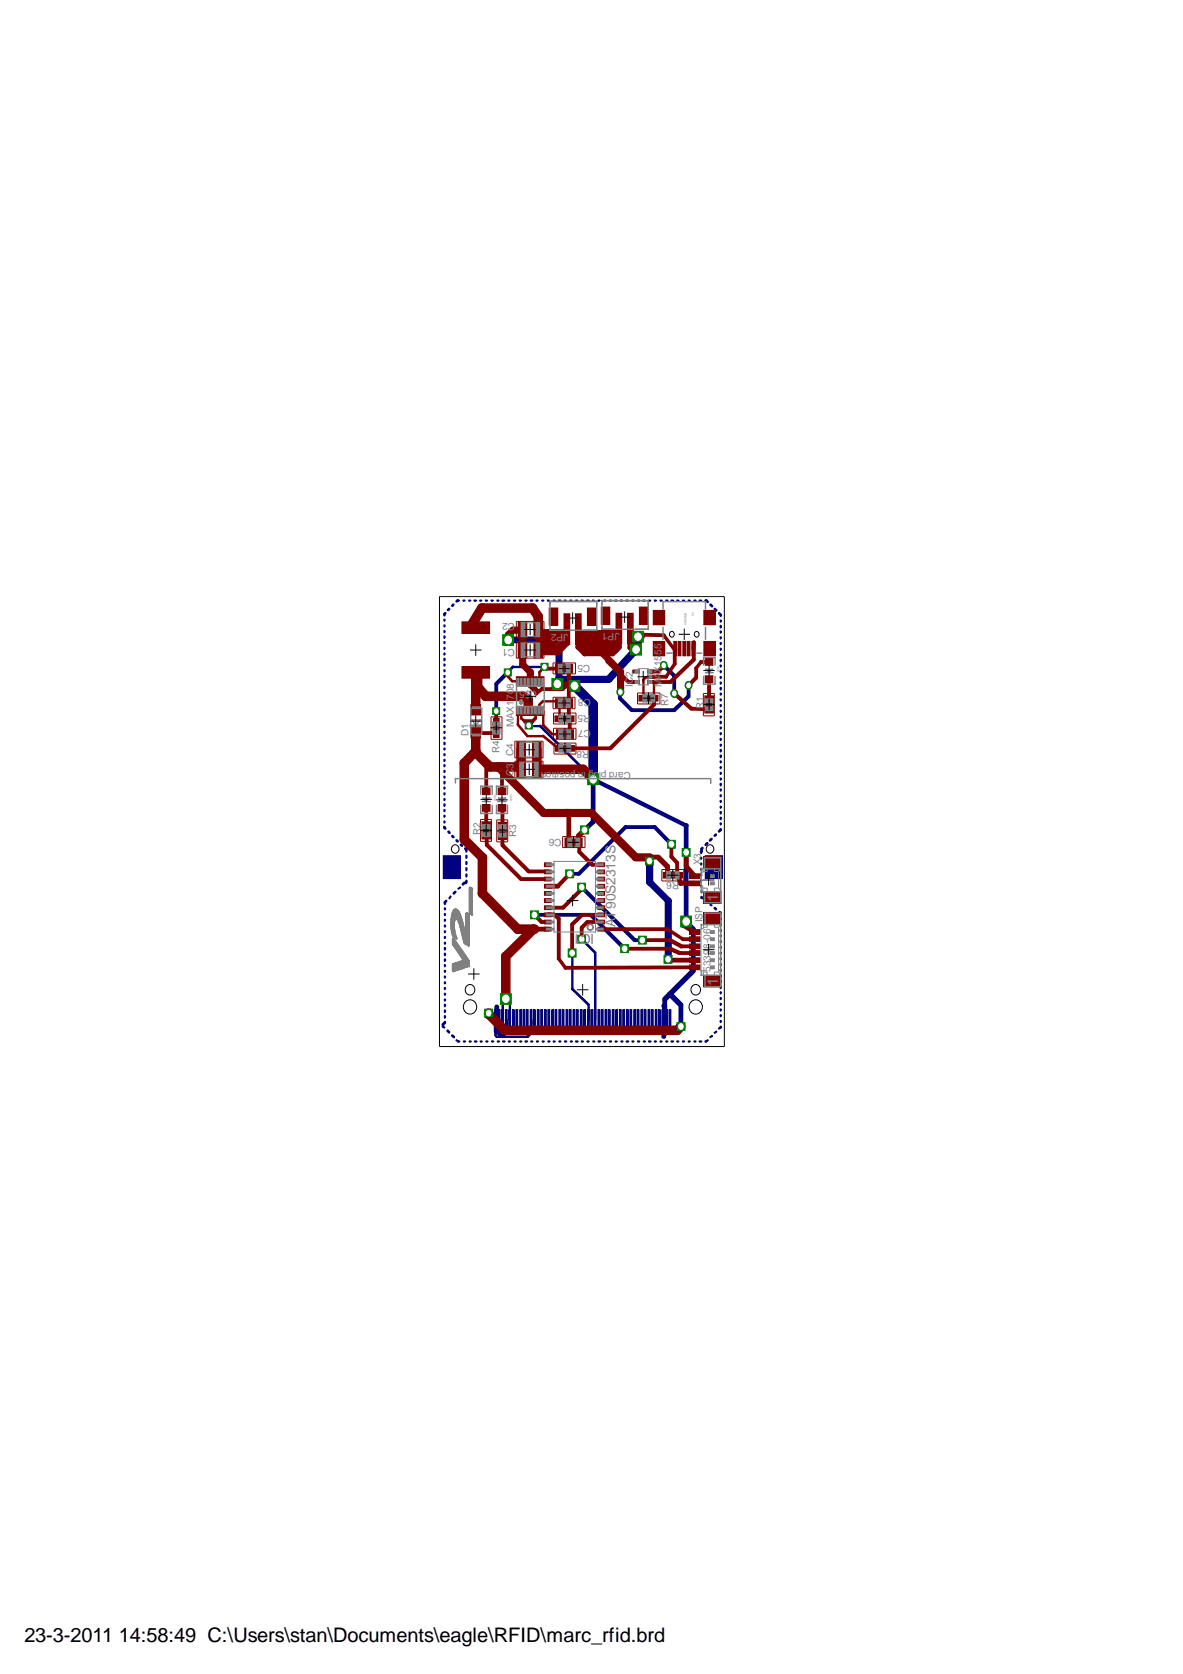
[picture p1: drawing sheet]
<svg xmlns="http://www.w3.org/2000/svg" width="210mm" height="297mm" viewBox="0 0 210 297" stroke-linecap="round" stroke-linejoin="round" font-family="sans-serif">
<defs><g id="words">
<text font-size="3.6" x="4.3" y="291.3">23-3-2011 14:58:49 C:\Users\stan\Documents\eagle\RFID\marc_rfid.brd</text>
<g font-size="2.7" fill="#808080">
<text x="127.4" y="160.1" transform="rotate(-90 127.4 160.1)">1</text>
<text x="127.4" y="175" transform="rotate(-90 127.4 175)">1</text>
</g>
<g font-size="2.5" fill="#808080">
<text x="103" y="165.8" transform="rotate(-180 103 165.8)">1</text>
<text x="105.4" y="165.8" transform="rotate(-180 105.4 165.8)">IC</text>
<text x="109.2" y="164.5" transform="rotate(-90 109.2 164.5)">AT90S2313S</text>
</g>
<g font-size="1.8" fill="#808080">
<text x="91.4" y="110.5" transform="rotate(-180 91.4 110.5)">C2</text>
<text x="100.8" y="112.5" transform="rotate(-180 100.8 112.5)">JP2</text>
<text x="109.9" y="112.3" transform="rotate(-180 109.9 112.3)">JP1</text>
<text x="91.4" y="115.1" transform="rotate(-180 91.4 115.1)">C1</text>
<text x="104.7" y="118" transform="rotate(-180 104.7 118)">C5</text>
<text x="95.3" y="122.6" transform="rotate(-180 95.3 122.6)">U$5</text>
<text x="104.8" y="124.1" transform="rotate(-180 104.8 124.1)">C8</text>
<text x="112.3" y="121.9" transform="rotate(-90 112.3 121.9)">IC2</text>
<text x="117.3" y="121.9" transform="rotate(-90 117.3 121.9)">MAX1555</text>
<text x="118.5" y="125.3" transform="rotate(-90 118.5 125.3)">R7</text>
<text x="124.8" y="125.8" transform="rotate(-90 124.8 125.8)">R1</text>
<text x="83.1" y="130.6" transform="rotate(-90 83.1 130.6)">D1</text>
<text x="91.2" y="129" transform="rotate(-90 91.2 129)">MAX1708</text>
<text x="104.7" y="126.9" transform="rotate(-180 104.7 126.9)">R5</text>
<text x="104.8" y="129.6" transform="rotate(-180 104.8 129.6)">C7</text>
<text x="88.6" y="133.6" transform="rotate(-90 88.6 133.6)">R4</text>
<text x="91.1" y="137.7" transform="rotate(-90 91.1 137.7)">C</text>
<text x="91.1" y="136.4" transform="rotate(-90 91.1 136.4)">3</text>
<text x="91.1" y="134.2" transform="rotate(-90 91.1 134.2)">C4</text>
<text x="104.6" y="133.2" transform="rotate(-180 104.6 133.2)">R8</text>
<text x="111.9" y="137" transform="rotate(-180 111.9 137)">Card plug in position</text>
<text x="85.3" y="148.1" transform="rotate(-90 85.3 148.1)">R2</text>
<text x="91.6" y="148.5" transform="rotate(-90 91.6 148.5)">R3</text>
<text x="99.7" y="148.8" transform="rotate(-180 99.7 148.8)">C6</text>
<text x="124.4" y="153.5" transform="rotate(-90 124.4 153.5)">X3</text>
<text x="120.5" y="156.6" transform="rotate(-180 120.5 156.6)">R6</text>
<text x="124.6" y="163.7" transform="rotate(-90 124.6 163.7)">ISP</text>
<text x="126.1" y="172.5" transform="rotate(-90 126.1 172.5)">53398-06</text>
</g>
<g font-size=".5" fill="#808080">
<text x="121.8" y="110.9" transform="rotate(-90 121.8 110.9)">USBSMD</text>
<text x="123.1" y="109.3" transform="rotate(-90 123.1 109.3)">X2</text>
<text x="127.6" y="119.3" transform="rotate(-90 127.6 119.3)">LED1</text>
<text x="88.1" y="142.2" transform="rotate(-90 88.1 142.2)">LED2</text>
<text x="90.8" y="142.2" transform="rotate(-90 90.8 142.2)">LED3</text>
</g>
</g></defs>
<path d="M102.4 175.6h2M103.4 174.6v2" fill="none" stroke="#000" stroke-width=".18"/>
<g fill="none" stroke="#000080" stroke-width=".34">
<path d="M87.9 179.2v3.5M88.6 179.2v3.5M89.2 179.2v3.5M89.8 179.2v3.5M90.4 179.2v3.5M91.1 179.2v3.5M91.7 179.2v3.5M92.4 179.2v3.5M93 179.2v3.5M93.6 179.2v3.5M94.2 179.2v3.5M94.8 179.2v3.5"/>
<path d="M95.5 179.2v3.5M96.1 179.2v3.5M96.8 179.2v3.5M97.4 179.2v3.5M98 179.2v3.5M98.6 179.2v3.5M99.3 179.2v3.5M99.9 179.2v3.5M100.6 179.2v3.5M101.2 179.2v3.5M101.9 179.2v3.5M102.4 179.2v3.5"/>
<path d="M103.1 179.2v3.5M103.7 179.2v3.5M104.4 179.2v3.5M105 179.2v3.5M105.6 179.2v3.5M106.3 179.2v3.5M106.8 179.2v3.5M107.5 179.2v3.5M108.1 179.2v3.5M108.8 179.2v3.5M109.4 179.2v3.5M110.1 179.2v3.5"/>
<path d="M110.7 179.2v3.5M111.3 179.2v3.5M111.9 179.2v3.5M112.6 179.2v3.5M113.2 179.2v3.5M113.9 179.2v3.5M114.5 179.2v3.5M115.1 179.2v3.5M115.7 179.2v3.5M116.4 179.2v3.5M117 179.2v3.5M117.6 179.2v3.5"/>
<path d="M118.3 179.2v3.5M118.9 179.2v3.5"/>
</g>
<g fill="none" stroke="#000080" stroke-width=".18">
<path d="M87.7 179.2h.4v3.5h-.4zM88.4 179.2h.3v3.5h-.3zM89 179.2h.3v3.5h-.3zM89.7 179.2h.3v3.5h-.3zM90.3 179.2h.3v3.5h-.3zM90.9 179.2h.4v3.5h-.4zM91.5 179.2h.4v3.5h-.4zM92.2 179.2h.3v3.5h-.3zM92.8 179.2h.3v3.5h-.3zM93.4 179.2h.3v3.5h-.3zM94.1 179.2h.3v3.5h-.3zM94.7 179.2h.3v3.5h-.3z"/>
<path d="M95.3 179.2h.4v3.5h-.4zM95.9 179.2h.4v3.5h-.4zM96.6 179.2h.3v3.5h-.3zM97.2 179.2h.3v3.5h-.3zM97.9 179.2h.3v3.5h-.3zM98.5 179.2h.3v3.5h-.3zM99.1 179.2h.4v3.5h-.4zM99.7 179.2h.4v3.5h-.4zM100.4 179.2h.4v3.5h-.4zM101 179.2h.3v3.5h-.3zM101.7 179.2h.3v3.5h-.3zM102.3 179.2h.3v3.5h-.3z"/>
<path d="M103 179.2h.3v3.5h-.3zM103.5 179.2h.4v3.5h-.4zM104.2 179.2h.4v3.5h-.4zM104.8 179.2h.4v3.5h-.4zM105.4 179.2h.3v3.5h-.3zM106.1 179.2h.3v3.5h-.3zM106.7 179.2h.3v3.5h-.3zM107.4 179.2h.3v3.5h-.3zM107.9 179.2h.4v3.5h-.4zM108.6 179.2h.4v3.5h-.4zM109.2 179.2h.4v3.5h-.4zM109.9 179.2h.3v3.5h-.3z"/>
<path d="M110.5 179.2h.3v3.5h-.3zM111.2 179.2h.3v3.5h-.3zM111.8 179.2h.3v3.5h-.3zM112.4 179.2h.4v3.5h-.4zM113 179.2h.4v3.5h-.4zM113.7 179.2h.3v3.5h-.3zM114.3 179.2h.3v3.5h-.3zM115 179.2h.3v3.5h-.3zM115.6 179.2h.3v3.5h-.3zM116.2 179.2h.4v3.5h-.4zM116.8 179.2h.4v3.5h-.4zM117.4 179.2h.4v3.5h-.4z"/>
<path d="M118.1 179.2h.3v3.5h-.3zM118.7 179.2h.3v3.5h-.3z"/>
</g>
<path d="M78.7 151.8h3v4.1h-3z" fill-rule="evenodd" fill="#000080"/>
<path d="M78.7 151.8h3v4.1h-3z" fill="none" stroke="#000080" stroke-width=".18"/>
<path d="M125.1 151.8h3.1v4.1h-3.1z" fill-rule="evenodd" fill="#000080"/>
<path d="M125.1 151.8h3.1v4.1h-3.1z" fill="none" stroke="#000080" stroke-width=".18"/>
<g fill="#000080">
<path d="M118.1 159.4a.67 .67 0 0 1 1.1 .4v10.4a.64 .64 0 0 1-.6 .7 .64 .64 0 0 1-.7-.7v-10.4z"/>
<path d="M114.8 156.1a.57 .57 0 0 1 .9 0l3.3 3.3a.6 .6 0 0 1 0 .8 .6 .6 0 0 1-.9 0l-3.3-3.3a.57 .57 0 0 1 0-.8z"/>
<path d="M114.8 152.3a.67 .67 0 0 1 1.1 .5v3.7a.64 .64 0 0 1-.6 .7 .64 .64 0 0 1-.7-.7v-3.7z"/>
<path d="M90.3 177.8l.4 .1v3.1l-.3 .2-.1-.2z"/>
<path d="M89.6 177.1h.3l.7 .6v.4h-.3l-.7-.7z"/>
<path d="M89 177.8l.4 .1v3.1l-.2 .2-.2-.2z"/>
<path d="M89 177.7l.6-.5h.3v.3l-.6 .6h-.3z"/>
<path d="M101.4 169l.4 .1v6.4l-.3 .2-.2-.2z"/>
<path d="M104.3 178.1l.3 .2v2.7l-.2 .2-.2-.2z"/>
<path d="M101.3 175.3h.4l2.9 2.8v.3h-.4l-2.9-2.8z"/>
<path d="M105.5 168.9l.3 .1v12l-.2 .2-.2-.2z"/>
<path d="M103 166.5h.4l2.3 2.4v.3h-.3l-2.4-2.4z"/>
<path d="M94.5 162.2l.3-.2h10a.34 .34 0 0 1 .4 .3 .34 .34 0 0 1-.4 .4h-10a.34 .34 0 0 1-.3-.5z"/>
<path d="M104.6 162.1h.5l6 6a.36 .36 0 0 1 0 .5 .36 .36 0 0 1-.5 0l-6-6z"/>
<path d="M112.3 166.7l.3-.2h1.4a.34 .34 0 0 1 .3 .3 .34 .34 0 0 1-.3 .4h-1.4a.34 .34 0 0 1-.3-.5z"/>
<path d="M103 157.2h.5l9.4 9.4a.36 .36 0 0 1 0 .5 .36 .36 0 0 1-.5 0l-9.4-9.4z"/>
<path d="M119.5 119.6a.34 .34 0 0 1 .5 .3v3.1a.34 .34 0 0 1-.4 .4 .34 .34 0 0 1-.3-.4v-3.1z"/>
<path d="M117.5 117.8h.5l1.9 1.9a.36 .36 0 0 1 0 .5 .36 .36 0 0 1-.5 0l-1.9-1.9z"/>
<path d="M90.9 118.2l5.7-.1 .3 .2-.3 .3h-5.6z"/>
<path d="M90.8 118.1h.4v.4l-.9 1h-.4v-.3z"/>
<path d="M87.8 121.2a.33 .33 0 0 1 .3-.2 .33 .33 0 0 1 .3 .4v4.8a.34 .34 0 0 1-.3 .3 .34 .34 0 0 1-.4-.3z"/>
<path d="M89.8 119.1a.36 .36 0 0 1 .5 0 .36 .36 0 0 1 0 .5l-2 2a.36 .36 0 0 1-.5 0 .36 .36 0 0 1 0-.5z"/>
<path d="M102.4 154.8l8.3-8.3a.36 .36 0 0 1 .6 0 .36 .36 0 0 1 0 .5l-8.3 8.3a.36 .36 0 0 1-.6 0 .36 .36 0 0 1 0-.5z"/>
<path d="M110.7 146.6l.3-.2h5.2a.34 .34 0 0 1 .3 .4 .34 .34 0 0 1-.3 .3h-5.2a.34 .34 0 0 1-.3-.5z"/>
<path d="M115.9 146.5h.5l3 3a.36 .36 0 0 1 0 .6 .36 .36 0 0 1-.5 0l-3-3.1z"/>
<path d="M100.9 154.8l1.8-.1a.34 .34 0 0 1 .3 .4 .34 .34 0 0 1-.3 .3h-1.6a.34 .34 0 0 1-.3-.3 .34 .34 0 0 1 .1-.3z"/>
<path d="M121.9 121.4a.33 .33 0 0 1 .4-.1 .33 .33 0 0 1 .2 .3v2a.34 .34 0 0 1-.3 .3 .34 .34 0 0 1-.4-.3z"/>
<path d="M119.4 125.8l2.5-2.5a.36 .36 0 0 1 .5 0 .36 .36 0 0 1 0 .5l-2.5 2.5a.36 .36 0 0 1-.5 0 .36 .36 0 0 1 0-.5z"/>
<path d="M111.9 125.7h7.7a.34 .34 0 0 1 .4 .3 .34 .34 0 0 1-.4 .4h-7.5a.34 .34 0 0 1-.3-.3 .34 .34 0 0 1 .1-.4z"/>
<path d="M109.7 123.6h.5l2.2 2.2a.36 .36 0 0 1 0 .5 .36 .36 0 0 1-.6 0l-2.1-2.2z"/>
<path d="M109.7 122.8a.33 .33 0 0 1 .4-.2 .33 .33 0 0 1 .2 .4v.9a.34 .34 0 0 1-.3 .3 .34 .34 0 0 1-.4-.3z"/>
<path d="M117.5 183a.42 .42 0 0 1 .7 .4v.5a.42 .42 0 0 1-.4 .4 .42 .42 0 0 1-.5-.4v-.5z"/>
<path d="M112.4 114.8a.66 .66 0 0 1 .9 0 .66 .66 0 0 1 .1 .9l-4.9 5.2a.66 .66 0 0 1-.9 .1 .66 .66 0 0 1-.1-.9z"/>
<path d="M98.9 120.1l.4-.2h8.7a.64 .64 0 0 1 .7 .7 .64 .64 0 0 1-.7 .6h-8.7a.67 .67 0 0 1-.4-1.1z"/>
<path d="M98.9 120a.64 .64 0 0 1 .8 0 .64 .64 0 0 1 .2 .8l-.4 .8a.64 .64 0 0 1-.9 .3 .64 .64 0 0 1-.3-.8z"/>
<path d="M101.3 121a.8 .8 0 0 1 .9 .1 .8 .8 0 0 1 .2 1 .8 .8 0 0 1-1-.1 .8 .8 0 0 1-.1-1z"/>
<path d="M98.7 120l.4-.2h.3l2.5 1a.64 .64 0 0 1 .4 .9 .64 .64 0 0 1-.9 .3l-2.5-1a.63 .63 0 0 1-.2-1z"/>
<path d="M98.7 115.4a.67 .67 0 0 1 1.1 .5v4.5a.64 .64 0 0 1-.6 .7 .64 .64 0 0 1-.6-.7v-4.5z"/>
<path d="M96.4 113.1a.56 .56 0 0 1 .9 0l2.3 2.3a.6 .6 0 0 1 0 .9 .6 .6 0 0 1-.9 0l-2.3-2.4a.56 .56 0 0 1 0-.8z"/>
<path d="M89.7 113.1l.5-.1 6.7-.1a.59 .59 0 0 1 .6 .6 .59 .59 0 0 1-.6 .6l-6.7 .1a.61 .61 0 0 1-.6-.4 .61 .61 0 0 1 .1-.7z"/>
<path d="M104.6 124.4a.86 .86 0 0 1 1-.2 .86 .86 0 0 1 .5 .8v13.3a.85 .85 0 0 1-.9 .8 .85 .85 0 0 1-.8-.8v-13.3z"/>
<path d="M101.3 121.1a.82 .82 0 0 1 1.2 0l3.3 3.3a.84 .84 0 0 1 0 1.2 .84 .84 0 0 1-1.2 0l-3.3-3.3a.82 .82 0 0 1 0-1.2z"/>
<path d="M103.5 146.9l1.5-1.4a.42 .42 0 0 1 .6 .1 .42 .42 0 0 1-.1 .6l-1.5 1.4a.42 .42 0 0 1-.6-.1 .42 .42 0 0 1 .1-.6z"/>
<path d="M105 137.9a.42 .42 0 0 1 .7 .4v7.5a.42 .42 0 0 1-.5 .4 .42 .42 0 0 1-.4-.4v-7.5z"/>
<path d="M121.5 146.1a.42 .42 0 0 1 .7 .4v4.7a.42 .42 0 0 1-.4 .5 .42 .42 0 0 1-.5-.5v-4.7z"/>
<path d="M105 137.9l.4 .1 16.7 8.3a.41 .41 0 0 1-.1 .4 .41 .41 0 0 1-.4 .1l-16.5-8.2-.3-.3z"/>
<path d="M87.8 180.8h.8l.2 .2-.2 .2h-.7z"/>
<path d="M88.4 180.8l.4 .2v2.2l-.2 .2-.2-.2z"/>
<path d="M88.4 183h.3l.4 .3v.4h-.4l-.3-.4z"/>
<path d="M88.8 183.4l.8-.1 .2 .2-.2 .3h-.7z"/>
<path d="M89.4 183.3l.4-.3 .3 .2-.5 .5h-.2z"/>
<path d="M117.5 180.8h.8l.2 .2-.2 .2h-.7z"/>
<path d="M117.5 180.8h.2l.2 .2-.3 .2z"/>
<path d="M117.5 180.8l.4-.3 .3 .2-.5 .5-.2-.1z"/>
<path d="M117.6 178.3a.43 .43 0 0 1 .5-.2 .43 .43 0 0 1 .3 .4v2.2a.42 .42 0 0 1-.5 .4 .42 .42 0 0 1-.4-.4z"/>
<path d="M117.6 177l.9-.9a.46 .46 0 0 1 .6-.1 .46 .46 0 0 1 .2 .5l-.1 .2-.9 1a.46 .46 0 0 1-.5 0 .46 .46 0 0 1-.3-.5z"/>
<path d="M118.5 176.1l4.2-4.2a.46 .46 0 0 1 .5 0 .46 .46 0 0 1 .2 .5v.2l-4.2 4.1a.46 .46 0 0 1-.5 .1 .46 .46 0 0 1-.2-.5z"/>
<path d="M122.7 164.7a.43 .43 0 0 1 .4-.2 .43 .43 0 0 1 .3 .4v7.3a.42 .42 0 0 1-.4 .5 .42 .42 0 0 1-.4-.5z"/>
<path d="M121.5 163.2l.2-.1 .4 .2 1.3 1.3a.42 .42 0 0 1-.1 .6 .42 .42 0 0 1-.6-.1l-1.3-1.3-.1-.2z"/>
<path d="M121.5 150.9a.42 .42 0 0 1 .7 .3v12.3a.42 .42 0 0 1-.4 .4 .42 .42 0 0 1-.5-.4v-12.3z"/>
<path d="M89.7 180.8l.4 .2v2.2l-.3 .3-.1-.3z"/>
<path d="M89.2 183.5l.5-.4h.3v.3l-.5 .4h-.3z"/>
<path d="M88.5 183.6l.8-.1 .3 .2-.3 .2h-.7z"/>
<path d="M87.9 182.9h.3l.6 .6v.3h-.3l-.6-.6z"/>
<path d="M87.7 181a.43 .43 0 0 1 .5-.2 .43 .43 0 0 1 .3 .4v1.8a.42 .42 0 0 1-.4 .4 .42 .42 0 0 1-.5-.4z"/>
<path d="M86.4 179.4l.2-.1 .4 .2 1.4 1.5a.42 .42 0 0 1-.1 .6 .42 .42 0 0 1-.6-.1l-1.3-1.5-.1-.2z"/>
<path d="M120.4 178.1a.43 .43 0 0 1 .5-.2 .43 .43 0 0 1 .3 .4v3.8a.42 .42 0 0 1-.4 .5 .42 .42 0 0 1-.4-.5z"/>
<path d="M118.5 176.1h.7l2 1.9a.46 .46 0 0 1 0 .5 .46 .46 0 0 1-.5 .2h-.2l-2-2z"/>
<path d="M94.1 180.8l.4 .2v2.3l-.3 .3-.1-.3z"/>
<path d="M93.5 183.8l.6-.6h.3v.3l-.6 .6h-.3z"/>
<path d="M87.9 183.8h5.7l.3 .1-.3 .3h-5.5z"/>
<path d="M87.7 183.6l.2-.2 .4 .6-.3 .1z"/>
<path d="M87.8 183.1l.3 .1v.5l-.2 .2-.2-.2z"/>
<path d="M88 182.8l.3 .2-.4 .5-.2-.2z"/>
<path d="M78.5 181.7l.3 .1v.3l-.2 .3-.2-.3z"/>
<path d="M78.5 181.9l.5 .4-.1 .2-.6-.3z"/>
<path d="M79.2 182.7h.4l.2 .3v.3h-.3l-.3-.2z"/>
<path d="M80.1 183.6h.3l.3 .2v.4h-.4l-.2-.3z"/>
<path d="M81 184.4l.5 .3-.2 .3-.5-.4z"/>
<path d="M84.1 184.7l.4-.1 .3 .2-.3 .2h-.3z"/>
<path d="M89.1 184.7l.4-.1 .2 .2-.2 .2h-.3z"/>
<path d="M93.1 184.7l.4-.1 .2 .2-.2 .2h-.3z"/>
<path d="M102.1 184.7l.3-.1 .3 .2-.3 .2h-.2z"/>
<path d="M106.1 184.7l.3-.1 .3 .2-.3 .2h-.2z"/>
<path d="M111.1 184.7l.3-.1 .3 .2-.3 .2h-.2z"/>
<path d="M115 184.7l.4-.1 .3 .2-.3 .2h-.3z"/>
<path d="M119 184.7l.4-.1 .2 .2-.2 .2h-.3z"/>
<path d="M124 184.7l.4-.1 .2 .2-.2 .2h-.3z"/>
<path d="M125.1 184.7l.5-.3 .2 .2-.5 .4z"/>
<path d="M125.8 184l.6-.4 .1 .3-.5 .3z"/>
<path d="M126.6 183.2l.5-.3 .2 .2-.5 .4z"/>
<path d="M127.4 182.4l.5-.3 .2 .3-.5 .3z"/>
<path d="M127.7 182l.4 .1-.3 .5-.1-.3z"/>
<path d="M127.7 181l.4 .1-.3 .5-.1-.3z"/>
<path d="M127.7 180l.4 .1-.3 .4-.1-.2z"/>
<path d="M127.7 179l.4 .1-.3 .4-.1-.2z"/>
<path d="M127.7 178l.4 .1-.3 .4-.1-.2z"/>
<path d="M127.7 176.9l.4 .2-.3 .4-.1-.3z"/>
<path d="M127.7 175.9l.4 .2-.3 .4-.1-.3z"/>
<path d="M127.7 174.9l.4 .1v.3l-.3 .2-.1-.2z"/>
<path d="M127.7 173.9l.4 .1v.3l-.3 .2-.1-.2z"/>
<path d="M127.7 172.9l.4 .1v.3l-.3 .2-.1-.2z"/>
<path d="M127.7 172l.4 .1-.3 .4-.1-.3z"/>
<path d="M127.7 170.9l.4 .2-.3 .4-.1-.3z"/>
<path d="M127.7 169.9l.4 .1-.3 .5-.1-.3z"/>
<path d="M127.7 168.9l.4 .1-.3 .4-.1-.2z"/>
<path d="M127.7 167.9l.4 .1-.3 .4-.1-.2z"/>
<path d="M127.7 166.9l.4 .1-.3 .4-.1-.2z"/>
<path d="M127.7 165.9l.4 .1-.3 .4-.1-.3z"/>
<path d="M127.7 164.8l.4 .2v.2l-.3 .3-.1-.3z"/>
<path d="M127.7 163.8l.4 .1v.3l-.3 .3-.1-.3z"/>
<path d="M127.7 162.8l.4 .1v.3l-.3 .2-.1-.2z"/>
<path d="M127.7 161.8l.4 .1v.3l-.3 .2-.1-.2z"/>
<path d="M127.6 161.6a.34 .34 0 0 1 .4 .4l-.1 .1a.34 .34 0 0 1-.4-.4z"/>
<path d="M126.7 161l.1-.1 .4 .2v.4h-.4l-.2-.4z"/>
<path d="M126 160.4a.34 .34 0 0 1 .4 .3l-.1 .1a.34 .34 0 0 1-.4-.3z"/>
<path d="M125.1 159.7h.3l.2 .3v.2h-.4l-.2-.3z"/>
<path d="M124.4 159.1a.34 .34 0 0 1 .4 .4l-.1 .1a.34 .34 0 0 1-.4-.4z"/>
<path d="M124.3 159l.4 .1-.2 .4-.2-.2z"/>
<path d="M124.3 158l.4 .1-.2 .4-.2-.2z"/>
<path d="M124.3 157l.3 .1-.2 .4-.2-.2z"/>
<path d="M124.3 156l.3 .2-.2 .4-.2-.3z"/>
<path d="M124.3 155l.3 .1-.2 .5-.2-.3z"/>
<path d="M124.3 154l.3 .1-.2 .4-.2-.2z"/>
<path d="M124.3 153.1l.3 .1-.2 .4-.2-.2z"/>
<path d="M124.3 152.1l.3 .1-.2 .4-.2-.3z"/>
<path d="M124.3 151l.3 .2-.2 .4-.2-.3z"/>
<path d="M124.3 150.5l.4 .2v.4l-.2 .2-.2-.2z"/>
<path d="M124.5 150.3h.3l.1 .2-.4 .4-.3-.2z"/>
<path d="M125.1 149.7l.4-.3 .2 .2-.5 .5h-.1z"/>
<path d="M126.1 148.7h.3l.1 .2-.5 .5-.2-.3z"/>
<path d="M126.8 147.9h.4v.2l-.4 .4-.2-.2z"/>
<path d="M127.4 147.3l.4-.3 .3 .3-.5 .5-.2-.1z"/>
<path d="M127.7 147l.4 .1-.3 .4-.1-.2z"/>
<path d="M127.7 146l.4 .1-.3 .4-.1-.3z"/>
<path d="M127.7 144.9l.4 .2v.2l-.3 .3-.1-.3z"/>
<path d="M127.7 143.9l.4 .1v.3l-.3 .3-.1-.3z"/>
<path d="M127.7 143l.4 .1-.3 .4-.1-.2z"/>
<path d="M127.7 142l.4 .1-.3 .4-.1-.2z"/>
<path d="M127.7 141l.4 .1-.3 .4-.1-.2z"/>
<path d="M127.7 140l.4 .1-.3 .4-.1-.3z"/>
<path d="M127.7 138.9l.4 .2v.2l-.3 .3-.1-.3z"/>
<path d="M127.7 138l.4 .1-.3 .4-.1-.2z"/>
<path d="M127.7 137l.4 .1-.3 .4-.1-.2z"/>
<path d="M127.7 136l.4 .1-.3 .4-.1-.2z"/>
<path d="M127.7 135l.4 .1-.3 .4-.1-.3z"/>
<path d="M127.7 133.9l.4 .2v.2l-.3 .3-.1-.3z"/>
<path d="M127.7 132.9l.4 .1v.3l-.3 .2-.1-.2z"/>
<path d="M127.7 132l.4 .1-.3 .4-.1-.2z"/>
<path d="M127.7 131l.4 .1-.3 .4-.1-.2z"/>
<path d="M127.7 130l.4 .1-.3 .4-.1-.3z"/>
<path d="M127.7 128.9l.4 .2-.3 .4-.1-.3z"/>
<path d="M127.7 127.9l.4 .1v.3l-.3 .3-.1-.3z"/>
<path d="M127.7 127l.4 .1-.3 .4-.1-.2z"/>
<path d="M127.7 126l.4 .1-.3 .4-.1-.2z"/>
<path d="M127.7 125l.4 .1-.3 .4-.1-.2z"/>
<path d="M127.7 123.9l.4 .2-.3 .4-.1-.3z"/>
<path d="M127.7 122.9l.4 .1-.3 .5-.1-.3z"/>
<path d="M127.7 121.9l.4 .1v.3l-.3 .2-.1-.2z"/>
<path d="M127.7 121l.4 .1-.3 .4-.1-.2z"/>
<path d="M127.7 120l.4 .1-.3 .4-.1-.2z"/>
<path d="M127.7 119l.4 .1-.3 .4-.1-.3z"/>
<path d="M127.7 117.9l.4 .2-.3 .4-.1-.3z"/>
<path d="M127.7 116.9l.4 .1v.3l-.3 .2-.1-.2z"/>
<path d="M127.7 116l.4 .1-.3 .4-.1-.2z"/>
<path d="M127.7 115l.4 .1-.3 .4-.1-.2z"/>
<path d="M127.7 114l.4 .1-.3 .4-.1-.3z"/>
<path d="M127.7 112.9l.4 .2-.3 .4-.1-.3z"/>
<path d="M127.7 111.9l.4 .1-.3 .5-.1-.3z"/>
<path d="M127.7 110.9l.4 .1v.3l-.3 .2-.1-.2z"/>
<path d="M127.7 110l.4 .1-.3 .4-.1-.2z"/>
<path d="M127.7 109l.4 .1-.3 .4-.1-.3z"/>
<path d="M127.4 108.7h.4l.2 .2v.3h-.3l-.3-.2z"/>
<path d="M126.7 107.9h.3l.3 .2v.4h-.4l-.2-.3z"/>
<path d="M125.9 107.1h.3l.3 .3v.3h-.3l-.3-.2z"/>
<path d="M125.1 106.4h.4l.2 .2v.4h-.3l-.3-.3z"/>
<path d="M125 106.4h.3l.3 .1-.5 .3z"/>
<path d="M124 106.4h.4l.2 .1-.2 .3h-.3z"/>
<path d="M123.1 106.4h.3l.2 .1-.4 .3z"/>
<path d="M122.1 106.4h.2l.3 .1-.4 .3z"/>
<path d="M121 106.4h.3l.3 .1-.4 .3z"/>
<path d="M120 106.4h.3l.3 .1-.5 .3z"/>
<path d="M119 106.4h.4l.2 .1-.2 .3h-.3z"/>
<path d="M118.1 106.4h.3l.2 .1-.4 .3z"/>
<path d="M117.1 106.4h.2l.3 .1-.4 .3z"/>
<path d="M116 106.4h.3l.3 .1-.4 .3z"/>
<path d="M115 106.4h.3l.3 .1-.5 .3z"/>
<path d="M114 106.4h.4l.2 .1-.2 .3h-.3z"/>
<path d="M113.1 106.4h.3l.2 .1-.4 .3z"/>
<path d="M112.1 106.4h.3l.2 .1-.4 .3z"/>
<path d="M111.1 106.4h.2l.3 .1-.4 .3z"/>
<path d="M110 106.4h.3l.3 .1-.4 .3z"/>
<path d="M109 106.4h.4l.2 .1-.2 .3h-.3z"/>
<path d="M108.1 106.4h.3l.2 .1-.4 .3z"/>
<path d="M107.1 106.4h.3l.2 .1-.4 .3z"/>
<path d="M106.1 106.4h.2l.3 .1-.4 .3z"/>
<path d="M105 106.4h.3l.3 .1-.4 .3z"/>
<path d="M104 106.4h.4l.2 .1-.2 .3h-.3z"/>
<path d="M103.1 106.4h.3l.2 .1-.4 .3z"/>
<path d="M102.1 106.4h.3l.2 .1-.4 .3z"/>
<path d="M101.1 106.4h.2l.3 .1-.4 .3z"/>
<path d="M100 106.4h.3l.3 .1-.4 .3z"/>
<path d="M99 106.4h.4l.3 .1-.3 .3h-.3z"/>
<path d="M98.1 106.4h.3l.2 .1-.4 .3z"/>
<path d="M97.1 106.4h.3l.2 .1-.4 .3z"/>
<path d="M96.1 106.4h.3l.2 .1-.4 .3z"/>
<path d="M95 106.4h.3l.3 .1-.4 .3z"/>
<path d="M94 106.4h.4l.3 .1-.3 .3h-.3z"/>
<path d="M93.1 106.4h.3l.2 .1-.4 .3z"/>
<path d="M92.1 106.4h.3l.2 .1-.4 .3z"/>
<path d="M91.1 106.4h.3l.2 .1-.4 .3z"/>
<path d="M90.1 106.4h.2l.3 .1-.4 .3z"/>
<path d="M89 106.4h.4l.3 .1-.3 .3h-.2z"/>
<path d="M88.1 106.4h.3l.2 .1-.4 .3z"/>
<path d="M87.1 106.4h.3l.2 .1-.4 .3z"/>
<path d="M86.1 106.4h.3l.2 .1-.4 .3z"/>
<path d="M85.1 106.4h.2l.3 .1-.4 .3z"/>
<path d="M84 106.4h.4l.3 .1-.3 .3h-.2z"/>
<path d="M83.1 106.4h.3l.3 .1-.5 .3z"/>
<path d="M82.1 106.4h.3l.2 .1-.4 .3z"/>
<path d="M81.1 106.4h.3l.2 .1-.4 .3z"/>
<path d="M80.9 106.5l.3-.2 .2 .2-.4 .4h-.1z"/>
<path d="M80.1 107.3l.3-.2 .3 .2-.4 .4-.2-.1z"/>
<path d="M79.3 108.1l.4-.3 .2 .3-.4 .4-.2-.1z"/>
<path d="M78.7 108.8l.3-.2 .2 .2-.4 .4h-.1z"/>
<path d="M78.7 112.8l.4 .1v.2l-.3 .3-.1-.3z"/>
<path d="M78.7 116.8l.4 .1v.2l-.3 .3-.1-.3z"/>
<path d="M78.7 127.7l.4 .1v.2l-.3 .3-.1-.3z"/>
<path d="M78.7 131.7l.4 .1v.2l-.3 .3-.1-.3z"/>
<path d="M78.7 138.6l.4 .1v.3l-.3 .2-.1-.2z"/>
<path d="M78.7 142.6l.4 .1v.2l-.3 .3-.1-.3z"/>
<path d="M78.7 146.7l.1-.1 .4 .2v.4h-.4l-.2-.4z"/>
<path d="M79.4 147.4h.2l.3 .2v.3l-.1 .1-.4-.2z"/>
<path d="M80.1 148.2h.3l.3 .3-.1 .2-.2 .1-.3-.3z"/>
<path d="M80.9 149h.3l.2 .3v.2h-.2l-.3-.2z"/>
<path d="M81.6 149.7h.4l.2 .4-.1 .1h-.3l-.2-.3z"/>
<path d="M82.4 150.4l.2-.1 .3 .3v.3h-.4l-.2-.3z"/>
<path d="M82.6 150.6l.4 .1v.4l-.3 .2-.2-.2z"/>
<path d="M82.6 151.7l.4 .1v.4l-.3 .2-.2-.2z"/>
<path d="M82.6 152.8l.4 .1v.4l-.3 .2-.2-.2z"/>
<path d="M82.6 153.9l.4 .1v.4l-.3 .2-.2-.2z"/>
<path d="M82.6 155l.4 .1v.4l-.3 .2-.2-.2z"/>
<path d="M82.6 156.1l.4 .1v.4l-.3 .2-.2-.2z"/>
<path d="M82.4 156.6l.2-.2 .3 .1a.34 .34 0 0 1-.4 .4z"/>
<path d="M82.3 156.5h.2l.3 .2-.4 .2z"/>
<path d="M82.2 156.5h.3l.1 .2-.5 .4-.2-.2z"/>
<path d="M81.1 157.6l.6-.3 .1 .3-.5 .3z"/>
<path d="M80.3 158.4l.5-.4 .2 .3-.5 .5-.2-.1z"/>
<path d="M79.9 158.9l.2 .2-.3 .5-.3-.2z"/>
<path d="M79 159.7h.3l.1 .2-.5 .5-.2-.3z"/>
<path d="M78.8 160l.4 .1v.3l-.3 .2-.2-.2z"/>
<path d="M78.8 168.1l.4 .1v.2l-.3 .3-.2-.3z"/>
<path d="M78.8 169.1l.4 .1v.2l-.3 .3-.2-.3z"/>
<path d="M78.8 170.1l.4 .1v.3l-.3 .2-.2-.2z"/>
<path d="M78.8 178.1l.4 .2v.2l-.3 .3-.2-.3z"/>
<path d="M78.8 179.2l.4 .1v.2l-.3 .3-.2-.3z"/>
<path d="M78.8 180.2l.4 .1v.2l-.3 .3-.2-.3z"/>
<path d="M78.4 181.6l.5-.4 .2 .3-.5 .5h-.2z"/>
<path d="M93.6 128.4a.34 .34 0 0 1 .4 .4l-.1 .1a.34 .34 0 0 1-.4-.3z"/>
<path d="M93.5 128.5h.3l.2 .3v.2h-.2l-.3-.2z"/>
<path d="M93.7 128.7l2.1-.1 .3 .2-.3 .3h-2z"/>
<path d="M95.7 128.6h.3l9.5 9.5v.4h-.3l-9.5-9.5z"/>
<path d="M117.6 178.3a.43 .43 0 0 1 .5-.2 .43 .43 0 0 1 .3 .4v4.9a.42 .42 0 0 1-.5 .4 .42 .42 0 0 1-.4-.4z"/>
<path d="M117.7 177a.42 .42 0 0 1 .7 .3v1.2a.42 .42 0 0 1-.5 .4 .42 .42 0 0 1-.4-.4v-1.2z"/>
<path d="M87.9 178.3a.42 .42 0 0 1 .7 .4v4.4a.42 .42 0 0 1-.5 .4 .42 .42 0 0 1-.4-.4v-4.4z"/>
<circle cx="89.2" cy="181" r=".26"/>
<circle cx="89.8" cy="177.3" r=".24"/>
<circle cx="110.1" cy="122.9" r=".43"/>
<circle cx="117.9" cy="183.5" r=".48"/>
<circle cx="88" cy="183.1" r=".45"/>
<circle cx="81.4" cy="184.8" r=".27"/>
<circle cx="82.5" cy="184.8" r=".27"/>
<circle cx="83.5" cy="184.8" r=".27"/>
<circle cx="85.4" cy="184.8" r=".27"/>
<circle cx="86.4" cy="184.8" r=".27"/>
<circle cx="87.5" cy="184.8" r=".27"/>
<circle cx="88.5" cy="184.8" r=".27"/>
<circle cx="90.4" cy="184.8" r=".27"/>
<circle cx="91.4" cy="184.8" r=".27"/>
<circle cx="92.4" cy="184.8" r=".27"/>
<circle cx="94.4" cy="184.8" r=".27"/>
<circle cx="95.4" cy="184.8" r=".27"/>
<circle cx="96.4" cy="184.8" r=".27"/>
<circle cx="97.4" cy="184.8" r=".27"/>
<circle cx="98.4" cy="184.8" r=".27"/>
<circle cx="99.4" cy="184.8" r=".27"/>
<circle cx="100.4" cy="184.8" r=".27"/>
<circle cx="101.4" cy="184.8" r=".27"/>
<circle cx="103.4" cy="184.8" r=".27"/>
<circle cx="104.4" cy="184.8" r=".27"/>
<circle cx="105.4" cy="184.8" r=".27"/>
<circle cx="107.3" cy="184.8" r=".27"/>
<circle cx="108.4" cy="184.8" r=".27"/>
<circle cx="109.4" cy="184.8" r=".27"/>
<circle cx="110.4" cy="184.8" r=".27"/>
<circle cx="112.3" cy="184.8" r=".27"/>
<circle cx="113.4" cy="184.8" r=".27"/>
<circle cx="114.4" cy="184.8" r=".27"/>
<circle cx="116.3" cy="184.8" r=".27"/>
<circle cx="117.3" cy="184.8" r=".27"/>
<circle cx="118.4" cy="184.8" r=".27"/>
<circle cx="120.3" cy="184.8" r=".27"/>
<circle cx="121.3" cy="184.8" r=".27"/>
<circle cx="122.3" cy="184.8" r=".27"/>
<circle cx="123.4" cy="184.8" r=".27"/>
<circle cx="125.3" cy="184.8" r=".27"/>
<circle cx="124.4" cy="151.1" r=".26"/>
<circle cx="78.9" cy="109.2" r=".27"/>
<circle cx="78.9" cy="110.1" r=".27"/>
<circle cx="78.9" cy="111.1" r=".27"/>
<circle cx="78.9" cy="112.1" r=".27"/>
<circle cx="78.9" cy="114.1" r=".27"/>
<circle cx="78.9" cy="115.1" r=".27"/>
<circle cx="78.9" cy="116.1" r=".27"/>
<circle cx="78.9" cy="118" r=".27"/>
<circle cx="78.9" cy="119.1" r=".27"/>
<circle cx="78.9" cy="120.1" r=".27"/>
<circle cx="78.9" cy="121" r=".27"/>
<circle cx="78.9" cy="122" r=".27"/>
<circle cx="78.9" cy="123" r=".27"/>
<circle cx="78.9" cy="124.1" r=".27"/>
<circle cx="78.9" cy="125" r=".27"/>
<circle cx="78.9" cy="126" r=".27"/>
<circle cx="78.9" cy="127" r=".27"/>
<circle cx="78.9" cy="129" r=".27"/>
<circle cx="78.9" cy="130" r=".27"/>
<circle cx="78.9" cy="131" r=".27"/>
<circle cx="78.9" cy="132.9" r=".27"/>
<circle cx="78.9" cy="134" r=".27"/>
<circle cx="78.9" cy="135" r=".27"/>
<circle cx="78.9" cy="135.9" r=".27"/>
<circle cx="78.9" cy="136.9" r=".27"/>
<circle cx="78.9" cy="137.9" r=".27"/>
<circle cx="78.9" cy="139.9" r=".27"/>
<circle cx="78.9" cy="140.9" r=".27"/>
<circle cx="78.9" cy="141.9" r=".27"/>
<circle cx="78.9" cy="143.9" r=".27"/>
<circle cx="78.9" cy="144.9" r=".27"/>
<circle cx="78.9" cy="145.9" r=".27"/>
<circle cx="78.9" cy="146.8" r=".27"/>
<circle cx="79" cy="161.3" r=".27"/>
<circle cx="79" cy="162.3" r=".27"/>
<circle cx="79" cy="163.3" r=".27"/>
<circle cx="79" cy="164.4" r=".27"/>
<circle cx="79" cy="165.4" r=".27"/>
<circle cx="79" cy="166.4" r=".27"/>
<circle cx="79" cy="167.4" r=".27"/>
<circle cx="79" cy="171.4" r=".27"/>
<circle cx="79" cy="172.4" r=".27"/>
<circle cx="79" cy="173.4" r=".27"/>
<circle cx="79" cy="174.4" r=".27"/>
<circle cx="79" cy="175.4" r=".27"/>
<circle cx="79" cy="176.5" r=".27"/>
<circle cx="79" cy="177.5" r=".27"/>
<circle cx="79" cy="181.5" r=".27"/>
<circle cx="105.3" cy="138.3" r=".24"/>
<circle cx="117.8" cy="178.5" r=".48"/>
</g>
<path d="M117.9 169.5h1.3v1.4h-1.3z" fill-rule="evenodd" fill="#008000"/>
<path d="M117.9 169.5h1.3v1.4h-1.3z" fill="none" stroke="#008000" stroke-width=".18"/>
<path d="M118.3 169.8a.47 .47 0 0 1 .7 .4 .47 .47 0 0 1-.7 .4 .57 .57 0 0 1 0-.8z" fill-rule="evenodd" fill="#fff"/>
<path d="M117.9 170.2a.55 .55 0 0 1 1.1 0 .55 .55 0 0 1-1.1 0zM118.4 169.8a.45 .45 0 0 0-.2 .5 .45 .45 0 0 0 .3 .3 .41 .41 0 0 0 .4-.4 .41 .41 0 0 0-.5-.4z" fill="#fff"/>
<path d="M114.6 152.1h1.3v1.3h-1.3z" fill-rule="evenodd" fill="#008000"/>
<path d="M114.6 152.1h1.3v1.3h-1.3z" fill="none" stroke="#008000" stroke-width=".18"/>
<path d="M115 152.3a.47 .47 0 0 1 .7 .5 .47 .47 0 0 1-.7 .4 .57 .57 0 0 1 0-.9z" fill-rule="evenodd" fill="#fff"/>
<path d="M114.6 152.8a.55 .55 0 0 1 1.1 0 .55 .55 0 0 1-1.1 0zM115.1 152.4a.45 .45 0 0 0-.2 .4 .45 .45 0 0 0 .3 .4 .41 .41 0 0 0 .4-.5 .41 .41 0 0 0-.5-.3z" fill="#fff"/>
<path d="M88.8 176.3h1.9v1.9h-1.9z" fill-rule="evenodd" fill="#008000"/>
<path d="M88.8 176.3h1.9v1.9h-1.9z" fill="none" stroke="#008000" stroke-width=".18"/>
<circle cx="89.7" cy="177.3" r=".63" fill="#fff"/>
<path d="M89 177.3a.71 .71 0 0 1 1.4 0 .71 .71 0 0 1-1.4 0zM89.2 177.2a.55 .55 0 0 0 1.1 0 .55 .55 0 0 0-1.1 0z" fill="#fff"/>
<path d="M100.8 168.4h1.4v1.4h-1.4z" fill-rule="evenodd" fill="#008000"/>
<path d="M100.8 168.4h1.4v1.4h-1.4z" fill="none" stroke="#008000" stroke-width=".18"/>
<path d="M101.3 168.7a.47 .47 0 0 1 .6 .4 .47 .47 0 0 1-.6 .4 .57 .57 0 0 1 0-.8z" fill-rule="evenodd" fill="#fff"/>
<path d="M100.9 169.1a.55 .55 0 0 1 1.1 0 .55 .55 0 0 1-1.1 0zM101.4 168.7a.45 .45 0 0 0-.2 .5 .45 .45 0 0 0 .3 .3 .41 .41 0 0 0 .3-.5 .41 .41 0 0 0-.4-.3z" fill="#fff"/>
<path d="M102.5 166h1.4v1.3h-1.4z" fill-rule="evenodd" fill="#008000"/>
<path d="M102.5 166h1.4v1.3h-1.4z" fill="none" stroke="#008000" stroke-width=".18"/>
<path d="M103 166.2a.47 .47 0 0 1 .6 .5 .47 .47 0 0 1-.6 .4 .57 .57 0 0 1 0-.9z" fill-rule="evenodd" fill="#fff"/>
<path d="M102.6 166.7a.55 .55 0 0 1 1.1 0 .55 .55 0 0 1-1.1 0zM103 166.3a.45 .45 0 0 0-.1 .4 .45 .45 0 0 0 .3 .4 .41 .41 0 0 0 .3-.5 .41 .41 0 0 0-.5-.3z" fill="#fff"/>
<path d="M94.1 161.7h1.4v1.3h-1.4z" fill-rule="evenodd" fill="#008000"/>
<path d="M94.1 161.7h1.4v1.3h-1.4z" fill="none" stroke="#008000" stroke-width=".18"/>
<path d="M94.6 161.9a.47 .47 0 0 1 .7 .4 .47 .47 0 0 1-.7 .5 .57 .57 0 0 1 0-.9z" fill-rule="evenodd" fill="#fff"/>
<path d="M94.2 162.3a.55 .55 0 0 1 1.1 0 .55 .55 0 0 1-1.1 0zM94.7 162a.45 .45 0 0 0-.2 .4 .45 .45 0 0 0 .3 .4 .41 .41 0 0 0 .4-.5 .41 .41 0 0 0-.5-.3z" fill="#fff"/>
<path d="M110.2 167.7h1.3v1.3h-1.3z" fill-rule="evenodd" fill="#008000"/>
<path d="M110.2 167.7h1.3v1.3h-1.3z" fill="none" stroke="#008000" stroke-width=".18"/>
<path d="M110.6 167.9a.47 .47 0 0 1 .7 .4 .47 .47 0 0 1-.7 .5 .57 .57 0 0 1 0-.9z" fill-rule="evenodd" fill="#fff"/>
<path d="M110.2 168.3a.55 .55 0 0 1 1.1 0 .55 .55 0 0 1-1.1 0zM110.7 168a.45 .45 0 0 0-.2 .4 .45 .45 0 0 0 .3 .4 .41 .41 0 0 0 .4-.5 .41 .41 0 0 0-.5-.3z" fill="#fff"/>
<path d="M113.3 166.1h1.3v1.4h-1.3z" fill-rule="evenodd" fill="#008000"/>
<path d="M113.3 166.1h1.3v1.4h-1.3z" fill="none" stroke="#008000" stroke-width=".18"/>
<path d="M113.7 166.4a.47 .47 0 0 1 .7 .4 .47 .47 0 0 1-.7 .5 .57 .57 0 0 1 0-.9z" fill-rule="evenodd" fill="#fff"/>
<path d="M113.4 166.8a.55 .55 0 0 1 1.1 0 .55 .55 0 0 1-1.1 0zM113.8 166.5a.45 .45 0 0 0-.2 .4 .45 .45 0 0 0 .4 .3 .41 .41 0 0 0 .3-.4 .41 .41 0 0 0-.5-.3z" fill="#fff"/>
<path d="M102.5 156.7h1.4v1.4h-1.4z" fill-rule="evenodd" fill="#008000"/>
<path d="M102.5 156.7h1.4v1.4h-1.4z" fill="none" stroke="#008000" stroke-width=".18"/>
<path d="M103 157a.47 .47 0 0 1 .6 .4 .47 .47 0 0 1-.6 .5 .57 .57 0 0 1 0-.9z" fill-rule="evenodd" fill="#fff"/>
<path d="M102.6 157.4a.55 .55 0 0 1 1.1 0 .55 .55 0 0 1-1.1 0zM103 157.1a.45 .45 0 0 0-.1 .4 .45 .45 0 0 0 .3 .3 .41 .41 0 0 0 .3-.4 .41 .41 0 0 0-.5-.3z" fill="#fff"/>
<circle cx="119.6" cy="123.1" r=".63" fill="#008000"/>
<circle cx="119.6" cy="123.1" r=".63" fill="none" stroke="#008000" stroke-width=".18"/>
<path d="M119.5 122.7a.39 .39 0 0 1 .5 .3 .39 .39 0 0 1-.5 .4 .48 .48 0 0 1 0-.7z" fill-rule="evenodd" fill="#fff"/>
<path d="M119.4 122.6a.47 .47 0 0 1 .7 .4 .47 .47 0 0 1-.7 .5 .57 .57 0 0 1 0-.9zM119.5 122.8l-.1 .1a.31 .31 0 0 0 0 .3 .31 .31 0 0 0 .4 .1l.1-.1a.31 .31 0 0 0-.1-.3 .31 .31 0 0 0-.3-.1z" fill="#fff"/>
<circle cx="117.7" cy="118.1" r=".63" fill="#008000"/>
<circle cx="117.7" cy="118.1" r=".63" fill="none" stroke="#008000" stroke-width=".18"/>
<path d="M117.6 117.7a.39 .39 0 0 1 .5 .4 .39 .39 0 0 1-.5 .3 .48 .48 0 0 1 0-.7z" fill-rule="evenodd" fill="#fff"/>
<path d="M117.5 117.6a.47 .47 0 0 1 .7 .5 .47 .47 0 0 1-.7 .4 .57 .57 0 0 1 0-.9zM117.6 117.8l-.1 .1a.31 .31 0 0 0 .1 .3 .31 .31 0 0 0 .3 .1l.1-.1a.31 .31 0 0 0 0-.3 .31 .31 0 0 0-.4-.1z" fill="#fff"/>
<path d="M96 117.7h1.2v1.2h-1.2z" fill-rule="evenodd" fill="#008000"/>
<path d="M96 117.7h1.2v1.2h-1.2z" fill="none" stroke="#008000" stroke-width=".18"/>
<path d="M96.4 117.9a.39 .39 0 0 1 .5 .4 .39 .39 0 0 1-.5 .4 .48 .48 0 0 1 0-.8z" fill-rule="evenodd" fill="#fff"/>
<path d="M96.4 117.9a.47 .47 0 0 1 .6 .4 .47 .47 0 0 1-.6 .4 .57 .57 0 0 1 0-.8zM96.5 118l-.1 .1a.31 .31 0 0 0 0 .4 .31 .31 0 0 0 .3 .1l.1-.1a.31 .31 0 0 0 0-.4 .31 .31 0 0 0-.3-.1z" fill="#fff"/>
<path d="M89.5 118.7h1.2v1.2h-1.2z" fill-rule="evenodd" fill="#008000"/>
<path d="M89.5 118.7h1.2v1.2h-1.2z" fill="none" stroke="#008000" stroke-width=".18"/>
<path d="M89.9 119a.39 .39 0 0 1 .5 .3 .39 .39 0 0 1-.5 .4 .48 .48 0 0 1 0-.7z" fill-rule="evenodd" fill="#fff"/>
<path d="M89.9 118.9a.47 .47 0 0 1 .6 .4 .47 .47 0 0 1-.6 .5 .57 .57 0 0 1 0-.9zM89.9 119v.2a.31 .31 0 0 0 0 .3 .31 .31 0 0 0 .3 .1l.1-.1a.31 .31 0 0 0 0-.4 .31 .31 0 0 0-.4-.1z" fill="#fff"/>
<path d="M87.5 125.6h1.1v1.2h-1.1z" fill-rule="evenodd" fill="#008000"/>
<path d="M87.5 125.6h1.1v1.2h-1.1z" fill="none" stroke="#008000" stroke-width=".18"/>
<path d="M87.9 125.8a.39 .39 0 0 1 .5 .4 .39 .39 0 0 1-.5 .4 .48 .48 0 0 1 0-.8z" fill-rule="evenodd" fill="#fff"/>
<path d="M87.8 125.7a.47 .47 0 0 1 .7 .5 .47 .47 0 0 1-.7 .4 .57 .57 0 0 1 0-.9zM87.9 125.9l-.1 .1a.31 .31 0 0 0 0 .4 .31 .31 0 0 0 .4 .1l.1-.2a.31 .31 0 0 0 0-.3 .31 .31 0 0 0-.4-.1z" fill="#fff"/>
<path d="M118.4 149.1h1.4v1.4h-1.4z" fill-rule="evenodd" fill="#008000"/>
<path d="M118.4 149.1h1.4v1.4h-1.4z" fill="none" stroke="#008000" stroke-width=".18"/>
<path d="M118.9 149.4a.47 .47 0 0 1 .6 .4 .47 .47 0 0 1-.6 .4 .57 .57 0 0 1 0-.8z" fill-rule="evenodd" fill="#fff"/>
<path d="M118.5 149.8a.55 .55 0 0 1 1.1 0 .55 .55 0 0 1-1.1 0zM119 149.4a.45 .45 0 0 0-.2 .5 .45 .45 0 0 0 .3 .3 .41 .41 0 0 0 .4-.5 .41 .41 0 0 0-.5-.3z" fill="#fff"/>
<path d="M100.4 154.4h1.4v1.3h-1.4z" fill-rule="evenodd" fill="#008000"/>
<path d="M100.4 154.4h1.4v1.3h-1.4z" fill="none" stroke="#008000" stroke-width=".18"/>
<path d="M100.9 154.6a.47 .47 0 0 1 .6 .5 .47 .47 0 0 1-.6 .4 .57 .57 0 0 1 0-.9z" fill-rule="evenodd" fill="#fff"/>
<path d="M100.5 155.1a.55 .55 0 0 1 1.1 0 .55 .55 0 0 1-1.1 0zM100.9 154.7a.45 .45 0 0 0-.1 .4 .45 .45 0 0 0 .3 .4 .41 .41 0 0 0 .3-.5 .41 .41 0 0 0-.5-.3z" fill="#fff"/>
<circle cx="122.1" cy="121.6" r=".63" fill="#008000"/>
<circle cx="122.1" cy="121.6" r=".63" fill="none" stroke="#008000" stroke-width=".18"/>
<path d="M122 121.2a.39 .39 0 0 1 .5 .4 .39 .39 0 0 1-.5 .4 .48 .48 0 0 1 0-.8z" fill-rule="evenodd" fill="#fff"/>
<path d="M122 121.2a.47 .47 0 0 1 .6 .4 .47 .47 0 0 1-.6 .4 .57 .57 0 0 1 0-.8zM122 121.3l-.1 .1a.31 .31 0 0 0 .1 .4 .31 .31 0 0 0 .3 .1l.1-.1a.31 .31 0 0 0 0-.4 .31 .31 0 0 0-.4-.1z" fill="#fff"/>
<circle cx="110" cy="122.8" r=".63" fill="#008000"/>
<circle cx="110" cy="122.8" r=".63" fill="none" stroke="#008000" stroke-width=".18"/>
<path d="M109.9 122.4a.39 .39 0 0 1 .5 .4 .39 .39 0 0 1-.5 .4 .48 .48 0 0 1 0-.8z" fill-rule="evenodd" fill="#fff"/>
<path d="M109.8 122.4a.47 .47 0 0 1 .7 .4 .47 .47 0 0 1-.7 .4 .57 .57 0 0 1 0-.8zM109.9 122.5l-.1 .1a.31 .31 0 0 0 .1 .4 .31 .31 0 0 0 .3 .1l.1-.1a.31 .31 0 0 0 0-.4 .31 .31 0 0 0-.4-.1z" fill="#fff"/>
<path d="M111.9 114.3h1.9v1.9h-1.9z" fill-rule="evenodd" fill="#008000"/>
<path d="M111.9 114.3h1.9v1.9h-1.9z" fill="none" stroke="#008000" stroke-width=".18"/>
<circle cx="112.8" cy="115.3" r=".63" fill="#fff"/>
<path d="M112.1 115.3a.71 .71 0 0 1 1.4 0 .71 .71 0 0 1-1.4 0zM112.3 115.3a.55 .55 0 0 0 1.1 0 .55 .55 0 0 0-1.1 0z" fill="#fff"/>
<path d="M98 120.4h1.8v1.9h-1.8z" fill-rule="evenodd" fill="#008000"/>
<path d="M98 120.4h1.8v1.9h-1.8z" fill="none" stroke="#008000" stroke-width=".18"/>
<circle cx="98.9" cy="121.4" r=".63" fill="#fff"/>
<path d="M98.1 121.4a.75 .75 0 0 1 1.5 0 .75 .75 0 0 1-1.5 0zM98.3 121.4a.55 .55 0 0 0 1.1 0 .55 .55 0 0 0-1.1 0z" fill="#fff"/>
<path d="M101 120.8h1.9v1.8h-1.9z" fill-rule="evenodd" fill="#008000"/>
<path d="M101 120.8h1.9v1.8h-1.9z" fill="none" stroke="#008000" stroke-width=".18"/>
<circle cx="101.9" cy="121.7" r=".63" fill="#fff"/>
<path d="M101.2 121.7a.71 .71 0 0 1 1.4 0 .71 .71 0 0 1-1.4 0zM101.3 121.7a.55 .55 0 0 0 1.1 0 .55 .55 0 0 0-1.1 0z" fill="#fff"/>
<path d="M89.2 112.6h1.9v1.9h-1.9z" fill-rule="evenodd" fill="#008000"/>
<path d="M89.2 112.6h1.9v1.9h-1.9z" fill="none" stroke="#008000" stroke-width=".18"/>
<circle cx="90.1" cy="113.6" r=".63" fill="#fff"/>
<path d="M89.4 113.6a.71 .71 0 0 1 1.4 0 .71 .71 0 0 1-1.4 0zM89.6 113.6a.55 .55 0 0 0 1.1 0 .55 .55 0 0 0-1.1 0z" fill="#fff"/>
<path d="M104.3 137.4h1.9v1.8h-1.9z" fill-rule="evenodd" fill="#008000"/>
<path d="M104.3 137.4h1.9v1.8h-1.9z" fill="none" stroke="#008000" stroke-width=".18"/>
<circle cx="105.2" cy="138.3" r=".63" fill="#fff"/>
<path d="M104.5 138.3a.71 .71 0 0 1 1.4 0 .71 .71 0 0 1-1.4 0zM104.6 138.3a.55 .55 0 0 0 1.1 0 .55 .55 0 0 0-1.1 0z" fill="#fff"/>
<path d="M103 146.6h1.4v1.3h-1.4z" fill-rule="evenodd" fill="#008000"/>
<path d="M103 146.6h1.4v1.3h-1.4z" fill="none" stroke="#008000" stroke-width=".18"/>
<path d="M103.5 146.8a.47 .47 0 0 1 .6 .5 .47 .47 0 0 1-.6 .4 .57 .57 0 0 1 0-.9z" fill-rule="evenodd" fill="#fff"/>
<path d="M103.1 147.3a.55 .55 0 0 1 1.1 0 .55 .55 0 0 1-1.1 0zM103.6 146.9a.45 .45 0 0 0-.2 .4 .45 .45 0 0 0 .3 .4 .41 .41 0 0 0 .3-.5 .41 .41 0 0 0-.4-.3z" fill="#fff"/>
<path d="M121.1 150.6h1.3v1.3h-1.3z" fill-rule="evenodd" fill="#008000"/>
<path d="M121.1 150.6h1.3v1.3h-1.3z" fill="none" stroke="#008000" stroke-width=".18"/>
<path d="M121.5 150.8a.47 .47 0 0 1 .7 .4 .47 .47 0 0 1-.7 .5 .57 .57 0 0 1 0-.9z" fill-rule="evenodd" fill="#fff"/>
<path d="M121.2 151.2a.55 .55 0 0 1 1.1 0 .55 .55 0 0 1-1.1 0zM121.6 150.9a.45 .45 0 0 0-.2 .4 .45 .45 0 0 0 .4 .4 .41 .41 0 0 0 .3-.5 .41 .41 0 0 0-.5-.3z" fill="#fff"/>
<path d="M120.8 162.6h1.9v1.9h-1.9z" fill-rule="evenodd" fill="#008000"/>
<path d="M120.8 162.6h1.9v1.9h-1.9z" fill="none" stroke="#008000" stroke-width=".18"/>
<circle cx="121.7" cy="163.5" r=".63" fill="#fff"/>
<path d="M121 163.5a.71 .71 0 0 1 1.4 0 .71 .71 0 0 1-1.4 0zM121.2 163.5a.55 .55 0 0 0 1.1 0 .55 .55 0 0 0-1.1 0z" fill="#fff"/>
<path d="M86 179.1h1.4v1.4h-1.4z" fill-rule="evenodd" fill="#008000"/>
<path d="M86 179.1h1.4v1.4h-1.4z" fill="none" stroke="#008000" stroke-width=".18"/>
<path d="M86.5 179.3a.47 .47 0 0 1 .6 .5 .47 .47 0 0 1-.6 .4 .57 .57 0 0 1 0-.9z" fill-rule="evenodd" fill="#fff"/>
<path d="M86.1 179.8a.55 .55 0 0 1 1.1 0 .55 .55 0 0 1-1.1 0zM86.5 179.4a.45 .45 0 0 0-.1 .5 .45 .45 0 0 0 .3 .3 .41 .41 0 0 0 .3-.5 .41 .41 0 0 0-.5-.3z" fill="#fff"/>
<path d="M120.1 181.5h1.4v1.3h-1.4z" fill-rule="evenodd" fill="#008000"/>
<path d="M120.1 181.5h1.4v1.3h-1.4z" fill="none" stroke="#008000" stroke-width=".18"/>
<path d="M120.6 181.7a.47 .47 0 0 1 .6 .4 .47 .47 0 0 1-.6 .5 .57 .57 0 0 1 0-.9z" fill-rule="evenodd" fill="#fff"/>
<path d="M120.2 182.1a.55 .55 0 0 1 1.1 0 .55 .55 0 0 1-1.1 0zM120.7 181.8a.45 .45 0 0 0-.2 .4 .45 .45 0 0 0 .3 .4 .41 .41 0 0 0 .4-.5 .41 .41 0 0 0-.5-.3z" fill="#fff"/>
<path d="M93.2 128.1h1.2v1.2h-1.2z" fill-rule="evenodd" fill="#008000"/>
<path d="M93.2 128.1h1.2v1.2h-1.2z" fill="none" stroke="#008000" stroke-width=".18"/>
<path d="M93.6 128.4a.39 .39 0 0 1 .5 .3 .39 .39 0 0 1-.5 .4 .48 .48 0 0 1 0-.7z" fill-rule="evenodd" fill="#fff"/>
<path d="M93.6 128.3a.47 .47 0 0 1 .6 .4 .47 .47 0 0 1-.6 .5 .57 .57 0 0 1 0-.9zM93.7 128.4l-.1 .2a.31 .31 0 0 0 0 .3 .31 .31 0 0 0 .4 .1v-.1a.31 .31 0 0 0 0-.4 .31 .31 0 0 0-.3-.1z" fill="#fff"/>
<path d="M112.3 112h1.8v1.9h-1.8z" fill-rule="evenodd" fill="#008000"/>
<path d="M112.3 112h1.8v1.9h-1.8z" fill="none" stroke="#008000" stroke-width=".18"/>
<circle cx="113.2" cy="113" r=".63" fill="#fff"/>
<path d="M112.5 113a.71 .71 0 0 1 1.4 0 .71 .71 0 0 1-1.4 0zM112.6 113a.55 .55 0 0 0 1.1 0 .55 .55 0 0 0-1.1 0z" fill="#fff"/>
<path d="M106.1 164.5h1.2v.7h-1.2z" fill-rule="evenodd" fill="#800000"/>
<path d="M106.1 164.5h1.2v.7h-1.2z" fill="none" stroke="#800000" stroke-width=".18"/>
<path d="M106.1 163.3h1.2v.6h-1.2z" fill-rule="evenodd" fill="#800000"/>
<path d="M106.1 163.3h1.2v.6h-1.2z" fill="none" stroke="#800000" stroke-width=".18"/>
<path d="M106.1 162h1.2v.7h-1.2z" fill-rule="evenodd" fill="#800000"/>
<path d="M106.1 162h1.2v.7h-1.2z" fill="none" stroke="#800000" stroke-width=".18"/>
<path d="M106.1 160.7h1.2v.7h-1.2z" fill-rule="evenodd" fill="#800000"/>
<path d="M106.1 160.7h1.2v.7h-1.2z" fill="none" stroke="#800000" stroke-width=".18"/>
<path d="M106.1 159.5h1.2v.6h-1.2z" fill-rule="evenodd" fill="#800000"/>
<path d="M106.1 159.5h1.2v.6h-1.2z" fill="none" stroke="#800000" stroke-width=".18"/>
<path d="M106.1 158.2h1.2v.7h-1.2z" fill-rule="evenodd" fill="#800000"/>
<path d="M106.1 158.2h1.2v.7h-1.2z" fill="none" stroke="#800000" stroke-width=".18"/>
<path d="M106.1 156.9h1.2v.7h-1.2z" fill-rule="evenodd" fill="#800000"/>
<path d="M106.1 156.9h1.2v.7h-1.2z" fill="none" stroke="#800000" stroke-width=".18"/>
<path d="M106.1 155.6h1.2v.7h-1.2z" fill-rule="evenodd" fill="#800000"/>
<path d="M106.1 155.6h1.2v.7h-1.2z" fill="none" stroke="#800000" stroke-width=".18"/>
<path d="M106.1 154.4h1.2v.7h-1.2z" fill-rule="evenodd" fill="#800000"/>
<path d="M106.1 154.4h1.2v.7h-1.2z" fill="none" stroke="#800000" stroke-width=".18"/>
<path d="M106.1 153.1h1.2v.7h-1.2z" fill-rule="evenodd" fill="#800000"/>
<path d="M106.1 153.1h1.2v.7h-1.2z" fill="none" stroke="#800000" stroke-width=".18"/>
<path d="M96.6 154.4h1.2v.7h-1.2z" fill-rule="evenodd" fill="#800000"/>
<path d="M96.6 154.4h1.2v.7h-1.2z" fill="none" stroke="#800000" stroke-width=".18"/>
<path d="M96.6 153.1h1.2v.7h-1.2z" fill-rule="evenodd" fill="#800000"/>
<path d="M96.6 153.1h1.2v.7h-1.2z" fill="none" stroke="#800000" stroke-width=".18"/>
<path d="M96.6 155.6h1.2v.7h-1.2z" fill-rule="evenodd" fill="#800000"/>
<path d="M96.6 155.6h1.2v.7h-1.2z" fill="none" stroke="#800000" stroke-width=".18"/>
<path d="M96.6 156.9h1.2v.7h-1.2z" fill-rule="evenodd" fill="#800000"/>
<path d="M96.6 156.9h1.2v.7h-1.2z" fill="none" stroke="#800000" stroke-width=".18"/>
<path d="M96.6 158.2h1.2v.7h-1.2z" fill-rule="evenodd" fill="#800000"/>
<path d="M96.6 158.2h1.2v.7h-1.2z" fill="none" stroke="#800000" stroke-width=".18"/>
<path d="M96.6 159.5h1.2v.6h-1.2z" fill-rule="evenodd" fill="#800000"/>
<path d="M96.6 159.5h1.2v.6h-1.2z" fill="none" stroke="#800000" stroke-width=".18"/>
<path d="M96.6 160.7h1.2v.7h-1.2z" fill-rule="evenodd" fill="#800000"/>
<path d="M96.6 160.7h1.2v.7h-1.2z" fill="none" stroke="#800000" stroke-width=".18"/>
<path d="M96.6 162h1.2v.7h-1.2z" fill-rule="evenodd" fill="#800000"/>
<path d="M96.6 162h1.2v.7h-1.2z" fill="none" stroke="#800000" stroke-width=".18"/>
<path d="M96.6 163.3h1.2v.6h-1.2z" fill-rule="evenodd" fill="#800000"/>
<path d="M96.6 163.3h1.2v.6h-1.2z" fill="none" stroke="#800000" stroke-width=".18"/>
<path d="M96.6 164.5h1.2v.7h-1.2z" fill-rule="evenodd" fill="#800000"/>
<path d="M96.6 164.5h1.2v.7h-1.2z" fill="none" stroke="#800000" stroke-width=".18"/>
<path d="M122.3 171.2h1.9v.9h-1.9z" fill-rule="evenodd" fill="#800000"/>
<path d="M122.3 171.2h1.9v.9h-1.9z" fill="none" stroke="#800000" stroke-width=".18"/>
<path d="M122.3 170h1.9v.8h-1.9z" fill-rule="evenodd" fill="#800000"/>
<path d="M122.3 170h1.9v.8h-1.9z" fill="none" stroke="#800000" stroke-width=".18"/>
<path d="M122.3 168.7h1.9v.8h-1.9z" fill-rule="evenodd" fill="#800000"/>
<path d="M122.3 168.7h1.9v.8h-1.9z" fill="none" stroke="#800000" stroke-width=".18"/>
<path d="M122.3 167.5h1.9v.8h-1.9z" fill-rule="evenodd" fill="#800000"/>
<path d="M122.3 167.5h1.9v.8h-1.9z" fill="none" stroke="#800000" stroke-width=".18"/>
<path d="M122.3 166.2h1.9v.9h-1.9z" fill-rule="evenodd" fill="#800000"/>
<path d="M122.3 166.2h1.9v.9h-1.9z" fill="none" stroke="#800000" stroke-width=".18"/>
<path d="M122.3 165h1.9v.8h-1.9z" fill-rule="evenodd" fill="#800000"/>
<path d="M122.3 165h1.9v.8h-1.9z" fill="none" stroke="#800000" stroke-width=".18"/>
<path d="M124.9 173.1h3v2h-3z" fill-rule="evenodd" fill="#800000"/>
<path d="M124.9 173.1h3v2h-3z" fill="none" stroke="#800000" stroke-width=".18"/>
<path d="M124.9 161.9h3v2h-3z" fill-rule="evenodd" fill="#800000"/>
<path d="M124.9 161.9h3v2h-3z" fill="none" stroke="#800000" stroke-width=".18"/>
<path d="M114.9 120.8h1.2v.5h-1.2z" fill-rule="evenodd" fill="#800000"/>
<path d="M114.9 120.8h1.2v.5h-1.2z" fill="none" stroke="#800000" stroke-width=".18"/>
<path d="M114.9 119.8h1.2v.5h-1.2z" fill-rule="evenodd" fill="#800000"/>
<path d="M114.9 119.8h1.2v.5h-1.2z" fill="none" stroke="#800000" stroke-width=".18"/>
<path d="M114.9 118.9h1.2v.5h-1.2z" fill-rule="evenodd" fill="#800000"/>
<path d="M114.9 118.9h1.2v.5h-1.2z" fill="none" stroke="#800000" stroke-width=".18"/>
<path d="M112.3 118.9h1.2v.5h-1.2z" fill-rule="evenodd" fill="#800000"/>
<path d="M112.3 118.9h1.2v.5h-1.2z" fill="none" stroke="#800000" stroke-width=".18"/>
<path d="M112.3 120.8h1.2v.5h-1.2z" fill-rule="evenodd" fill="#800000"/>
<path d="M112.3 120.8h1.2v.5h-1.2z" fill="none" stroke="#800000" stroke-width=".18"/>
<path d="M106.7 107.7h1.5v3.1h-1.5z" fill-rule="evenodd" fill="#800000"/>
<path d="M106.7 107.7h1.5v3.1h-1.5z" fill="none" stroke="#800000" stroke-width=".18"/>
<path d="M113.5 107.7h1.5v3.1h-1.5z" fill-rule="evenodd" fill="#800000"/>
<path d="M113.5 107.7h1.5v3.1h-1.5z" fill="none" stroke="#800000" stroke-width=".18"/>
<path d="M109.3 108.8h1v5.4h-1z" fill-rule="evenodd" fill="#800000"/>
<path d="M109.3 108.8h1v5.4h-1z" fill="none" stroke="#800000" stroke-width=".18"/>
<path d="M111.3 108.8h1.1v5.4h-1.1z" fill-rule="evenodd" fill="#800000"/>
<path d="M111.3 108.8h1.1v5.4h-1.1z" fill="none" stroke="#800000" stroke-width=".18"/>
<path d="M121.2 113.8h.5v2.6h-.5z" fill-rule="evenodd" fill="#800000"/>
<path d="M121.2 113.8h.5v2.6h-.5z" fill="none" stroke="#800000" stroke-width=".18"/>
<path d="M121.9 113.8h.5v2.6h-.5z" fill-rule="evenodd" fill="#800000"/>
<path d="M121.9 113.8h.5v2.6h-.5z" fill="none" stroke="#800000" stroke-width=".18"/>
<path d="M119.5 113.8h.6v2.6h-.6z" fill-rule="evenodd" fill="#800000"/>
<path d="M119.5 113.8h.6v2.6h-.6z" fill="none" stroke="#800000" stroke-width=".18"/>
<path d="M120.3 113.8h.5v2.6h-.5z" fill-rule="evenodd" fill="#800000"/>
<path d="M120.3 113.8h.5v2.6h-.5z" fill="none" stroke="#800000" stroke-width=".18"/>
<path d="M115.9 108.3h2v2.6h-2z" fill-rule="evenodd" fill="#800000"/>
<path d="M115.9 108.3h2v2.6h-2z" fill="none" stroke="#800000" stroke-width=".18"/>
<path d="M124.9 108.3h2v2.6h-2z" fill-rule="evenodd" fill="#800000"/>
<path d="M124.9 108.3h2v2.6h-2z" fill="none" stroke="#800000" stroke-width=".18"/>
<path d="M115.9 113.8h2v2.6h-2z" fill-rule="evenodd" fill="#800000"/>
<path d="M115.9 113.8h2v2.6h-2z" fill="none" stroke="#800000" stroke-width=".18"/>
<path d="M124.9 113.8h2v2.6h-2z" fill-rule="evenodd" fill="#800000"/>
<path d="M124.9 113.8h2v2.6h-2z" fill="none" stroke="#800000" stroke-width=".18"/>
<path d="M122.8 113.8h.5v2.6h-.5z" fill-rule="evenodd" fill="#800000"/>
<path d="M122.8 113.8h.5v2.6h-.5z" fill="none" stroke="#800000" stroke-width=".18"/>
<path d="M125.1 116.9h1.4v1.2h-1.4z" fill-rule="evenodd" fill="#800000"/>
<path d="M125.1 116.9h1.4v1.2h-1.4z" fill="none" stroke="#800000" stroke-width=".18"/>
<path d="M125.1 119.9h1.4v1.2h-1.4z" fill-rule="evenodd" fill="#800000"/>
<path d="M125.1 119.9h1.4v1.2h-1.4z" fill="none" stroke="#800000" stroke-width=".18"/>
<path d="M125.1 125.2h1.5v1.3h-1.5z" fill-rule="evenodd" fill="#800000"/>
<path d="M125.1 125.2h1.5v1.3h-1.5z" fill="none" stroke="#800000" stroke-width=".18"/>
<path d="M125.1 123.5h1.5v1.3h-1.5z" fill-rule="evenodd" fill="#800000"/>
<path d="M125.1 123.5h1.5v1.3h-1.5z" fill="none" stroke="#800000" stroke-width=".18"/>
<path d="M85.6 139.8h1.4v1.2h-1.4z" fill-rule="evenodd" fill="#800000"/>
<path d="M85.6 139.8h1.4v1.2h-1.4z" fill="none" stroke="#800000" stroke-width=".18"/>
<path d="M85.6 142.8h1.4v1.2h-1.4z" fill-rule="evenodd" fill="#800000"/>
<path d="M85.6 142.8h1.4v1.2h-1.4z" fill="none" stroke="#800000" stroke-width=".18"/>
<path d="M88.4 139.8h1.3v1.2h-1.3z" fill-rule="evenodd" fill="#800000"/>
<path d="M88.4 139.8h1.3v1.2h-1.3z" fill="none" stroke="#800000" stroke-width=".18"/>
<path d="M88.4 142.8h1.3v1.2h-1.3z" fill-rule="evenodd" fill="#800000"/>
<path d="M88.4 142.8h1.3v1.2h-1.3z" fill="none" stroke="#800000" stroke-width=".18"/>
<path d="M85.5 147.5h1.5v1.4h-1.5z" fill-rule="evenodd" fill="#800000"/>
<path d="M85.5 147.5h1.5v1.4h-1.5z" fill="none" stroke="#800000" stroke-width=".18"/>
<path d="M85.5 145.8h1.5v1.4h-1.5z" fill-rule="evenodd" fill="#800000"/>
<path d="M85.5 145.8h1.5v1.4h-1.5z" fill="none" stroke="#800000" stroke-width=".18"/>
<path d="M88.4 147.6h1.5v1.4h-1.5z" fill-rule="evenodd" fill="#800000"/>
<path d="M88.4 147.6h1.5v1.4h-1.5z" fill="none" stroke="#800000" stroke-width=".18"/>
<path d="M88.4 145.9h1.5v1.4h-1.5z" fill-rule="evenodd" fill="#800000"/>
<path d="M88.4 145.9h1.5v1.4h-1.5z" fill="none" stroke="#800000" stroke-width=".18"/>
<path d="M91.6 125.4h.5v1.5h-.5z" fill-rule="evenodd" fill="#800000"/>
<path d="M91.6 125.4h.5v1.5h-.5z" fill="none" stroke="#800000" stroke-width=".18"/>
<path d="M92.2 125.4h.5v1.5h-.5z" fill-rule="evenodd" fill="#800000"/>
<path d="M92.2 125.4h.5v1.5h-.5z" fill="none" stroke="#800000" stroke-width=".18"/>
<path d="M92.9 125.4h.5v1.5h-.5z" fill-rule="evenodd" fill="#800000"/>
<path d="M92.9 125.4h.5v1.5h-.5z" fill="none" stroke="#800000" stroke-width=".18"/>
<path d="M93.5 125.4h.5v1.5h-.5z" fill-rule="evenodd" fill="#800000"/>
<path d="M93.5 125.4h.5v1.5h-.5z" fill="none" stroke="#800000" stroke-width=".18"/>
<path d="M94.1 125.4h.6v1.5h-.6z" fill-rule="evenodd" fill="#800000"/>
<path d="M94.1 125.4h.6v1.5h-.6z" fill="none" stroke="#800000" stroke-width=".18"/>
<path d="M94.7 125.4h.5v1.5h-.5z" fill-rule="evenodd" fill="#800000"/>
<path d="M94.7 125.4h.5v1.5h-.5z" fill="none" stroke="#800000" stroke-width=".18"/>
<path d="M95.4 125.4h.5v1.5h-.5z" fill-rule="evenodd" fill="#800000"/>
<path d="M95.4 125.4h.5v1.5h-.5z" fill="none" stroke="#800000" stroke-width=".18"/>
<path d="M96 125.4h.5v1.5h-.5z" fill-rule="evenodd" fill="#800000"/>
<path d="M96 125.4h.5v1.5h-.5z" fill="none" stroke="#800000" stroke-width=".18"/>
<path d="M96 120.1h.5v1.5h-.5z" fill-rule="evenodd" fill="#800000"/>
<path d="M96 120.1h.5v1.5h-.5z" fill="none" stroke="#800000" stroke-width=".18"/>
<path d="M95.4 120.1h.5v1.5h-.5z" fill-rule="evenodd" fill="#800000"/>
<path d="M95.4 120.1h.5v1.5h-.5z" fill="none" stroke="#800000" stroke-width=".18"/>
<path d="M94.7 120.1h.5v1.5h-.5z" fill-rule="evenodd" fill="#800000"/>
<path d="M94.7 120.1h.5v1.5h-.5z" fill="none" stroke="#800000" stroke-width=".18"/>
<path d="M94.1 120.1h.6v1.5h-.6z" fill-rule="evenodd" fill="#800000"/>
<path d="M94.1 120.1h.6v1.5h-.6z" fill="none" stroke="#800000" stroke-width=".18"/>
<path d="M93.5 120.1h.5v1.5h-.5z" fill-rule="evenodd" fill="#800000"/>
<path d="M93.5 120.1h.5v1.5h-.5z" fill="none" stroke="#800000" stroke-width=".18"/>
<path d="M92.9 120.1h.5v1.5h-.5z" fill-rule="evenodd" fill="#800000"/>
<path d="M92.9 120.1h.5v1.5h-.5z" fill="none" stroke="#800000" stroke-width=".18"/>
<path d="M92.2 120.1h.5v1.5h-.5z" fill-rule="evenodd" fill="#800000"/>
<path d="M92.2 120.1h.5v1.5h-.5z" fill="none" stroke="#800000" stroke-width=".18"/>
<path d="M91.6 120.1h.5v1.5h-.5z" fill-rule="evenodd" fill="#800000"/>
<path d="M91.6 120.1h.5v1.5h-.5z" fill="none" stroke="#800000" stroke-width=".18"/>
<path d="M82 110.3h4.9v2.1h-4.9z" fill-rule="evenodd" fill="#800000"/>
<path d="M82 110.3h4.9v2.1h-4.9z" fill="none" stroke="#800000" stroke-width=".18"/>
<path d="M82 118.3h4.9v2h-4.9z" fill-rule="evenodd" fill="#800000"/>
<path d="M82 118.3h4.9v2h-4.9z" fill="none" stroke="#800000" stroke-width=".18"/>
<path d="M83.6 129.1h1.7v1.8h-1.7z" fill-rule="evenodd" fill="#800000"/>
<path d="M83.6 129.1h1.7v1.8h-1.7z" fill="none" stroke="#800000" stroke-width=".18"/>
<path d="M83.6 125h1.7v1.9h-1.7z" fill-rule="evenodd" fill="#800000"/>
<path d="M83.6 125h1.7v1.9h-1.7z" fill="none" stroke="#800000" stroke-width=".18"/>
<path d="M94.7 114h1.6v2.7h-1.6z" fill-rule="evenodd" fill="#800000"/>
<path d="M94.7 114h1.6v2.7h-1.6z" fill="none" stroke="#800000" stroke-width=".18"/>
<path d="M91.9 114h1.6v2.7h-1.6z" fill-rule="evenodd" fill="#800000"/>
<path d="M91.9 114h1.6v2.7h-1.6z" fill="none" stroke="#800000" stroke-width=".18"/>
<path d="M94.7 110.3h1.6v2.8h-1.6z" fill-rule="evenodd" fill="#800000"/>
<path d="M94.7 110.3h1.6v2.8h-1.6z" fill="none" stroke="#800000" stroke-width=".18"/>
<path d="M91.9 110.3h1.6v2.8h-1.6z" fill-rule="evenodd" fill="#800000"/>
<path d="M91.9 110.3h1.6v2.8h-1.6z" fill="none" stroke="#800000" stroke-width=".18"/>
<path d="M91.7 135.2h1.5v2.7h-1.5z" fill-rule="evenodd" fill="#800000"/>
<path d="M91.7 135.2h1.5v2.7h-1.5z" fill="none" stroke="#800000" stroke-width=".18"/>
<path d="M94.5 135.2h1.5v2.7h-1.5z" fill-rule="evenodd" fill="#800000"/>
<path d="M94.5 135.2h1.5v2.7h-1.5z" fill="none" stroke="#800000" stroke-width=".18"/>
<path d="M91.7 131.7h1.5v2.7h-1.5z" fill-rule="evenodd" fill="#800000"/>
<path d="M91.7 131.7h1.5v2.7h-1.5z" fill="none" stroke="#800000" stroke-width=".18"/>
<path d="M94.5 131.7h1.5v2.7h-1.5z" fill-rule="evenodd" fill="#800000"/>
<path d="M94.5 131.7h1.5v2.7h-1.5z" fill="none" stroke="#800000" stroke-width=".18"/>
<path d="M122.3 156.3h1.9v.9h-1.9z" fill-rule="evenodd" fill="#800000"/>
<path d="M122.3 156.3h1.9v.9h-1.9z" fill="none" stroke="#800000" stroke-width=".18"/>
<path d="M122.3 155.1h1.9v.8h-1.9z" fill-rule="evenodd" fill="#800000"/>
<path d="M122.3 155.1h1.9v.8h-1.9z" fill="none" stroke="#800000" stroke-width=".18"/>
<path d="M124.9 158.3h3v2h-3z" fill-rule="evenodd" fill="#800000"/>
<path d="M124.9 158.3h3v2h-3z" fill="none" stroke="#800000" stroke-width=".18"/>
<path d="M124.9 152h3v2h-3z" fill-rule="evenodd" fill="#800000"/>
<path d="M124.9 152h3v2h-3z" fill="none" stroke="#800000" stroke-width=".18"/>
<path d="M87.5 127.5h1.1v1.5h-1.1z" fill-rule="evenodd" fill="#800000"/>
<path d="M87.5 127.5h1.1v1.5h-1.1z" fill="none" stroke="#800000" stroke-width=".18"/>
<path d="M87.5 129.3h1.1v1.5h-1.1z" fill-rule="evenodd" fill="#800000"/>
<path d="M87.5 129.3h1.1v1.5h-1.1z" fill="none" stroke="#800000" stroke-width=".18"/>
<path d="M98.6 117.9h1.3v1.5h-1.3z" fill-rule="evenodd" fill="#800000"/>
<path d="M98.6 117.9h1.3v1.5h-1.3z" fill="none" stroke="#800000" stroke-width=".18"/>
<path d="M100.2 117.9h1.4v1.5h-1.4z" fill-rule="evenodd" fill="#800000"/>
<path d="M100.2 117.9h1.4v1.5h-1.4z" fill="none" stroke="#800000" stroke-width=".18"/>
<path d="M100.2 148.7h1.4v1.5h-1.4z" fill-rule="evenodd" fill="#800000"/>
<path d="M100.2 148.7h1.4v1.5h-1.4z" fill="none" stroke="#800000" stroke-width=".18"/>
<path d="M101.9 148.7h1.4v1.5h-1.4z" fill-rule="evenodd" fill="#800000"/>
<path d="M101.9 148.7h1.4v1.5h-1.4z" fill="none" stroke="#800000" stroke-width=".18"/>
<path d="M98.7 129.5h1.4v1.5h-1.4z" fill-rule="evenodd" fill="#800000"/>
<path d="M98.7 129.5h1.4v1.5h-1.4z" fill="none" stroke="#800000" stroke-width=".18"/>
<path d="M100.4 129.5h1.4v1.5h-1.4z" fill-rule="evenodd" fill="#800000"/>
<path d="M100.4 129.5h1.4v1.5h-1.4z" fill="none" stroke="#800000" stroke-width=".18"/>
<path d="M100.3 127h1.6v1h-1.6z" fill-rule="evenodd" fill="#800000"/>
<path d="M100.3 127h1.6v1h-1.6z" fill="none" stroke="#800000" stroke-width=".18"/>
<path d="M98.5 127h1.5v1h-1.5z" fill-rule="evenodd" fill="#800000"/>
<path d="M98.5 127h1.5v1h-1.5z" fill="none" stroke="#800000" stroke-width=".18"/>
<path d="M98.6 124h1.3v1.5h-1.3z" fill-rule="evenodd" fill="#800000"/>
<path d="M98.6 124h1.3v1.5h-1.3z" fill="none" stroke="#800000" stroke-width=".18"/>
<path d="M100.2 124h1.4v1.5h-1.4z" fill-rule="evenodd" fill="#800000"/>
<path d="M100.2 124h1.4v1.5h-1.4z" fill="none" stroke="#800000" stroke-width=".18"/>
<path d="M119.5 154.8h1.6v1h-1.6z" fill-rule="evenodd" fill="#800000"/>
<path d="M119.5 154.8h1.6v1h-1.6z" fill="none" stroke="#800000" stroke-width=".18"/>
<path d="M117.7 154.8h1.5v1h-1.5z" fill-rule="evenodd" fill="#800000"/>
<path d="M117.7 154.8h1.5v1h-1.5z" fill="none" stroke="#800000" stroke-width=".18"/>
<path d="M113.4 123.4h1.5v1h-1.5z" fill-rule="evenodd" fill="#800000"/>
<path d="M113.4 123.4h1.5v1h-1.5z" fill="none" stroke="#800000" stroke-width=".18"/>
<path d="M115.2 123.4h1.6v1h-1.6z" fill-rule="evenodd" fill="#800000"/>
<path d="M115.2 123.4h1.6v1h-1.6z" fill="none" stroke="#800000" stroke-width=".18"/>
<path d="M98.6 132.3h1.5v1h-1.5z" fill-rule="evenodd" fill="#800000"/>
<path d="M98.6 132.3h1.5v1h-1.5z" fill="none" stroke="#800000" stroke-width=".18"/>
<path d="M100.4 132.3h1.5v1h-1.5z" fill-rule="evenodd" fill="#800000"/>
<path d="M100.4 132.3h1.5v1h-1.5z" fill="none" stroke="#800000" stroke-width=".18"/>
<path d="M97.5 107.9h1.5v3h-1.5z" fill-rule="evenodd" fill="#800000"/>
<path d="M97.5 107.9h1.5v3h-1.5z" fill="none" stroke="#800000" stroke-width=".18"/>
<path d="M104.2 107.9h1.5v3h-1.5z" fill-rule="evenodd" fill="#800000"/>
<path d="M104.2 107.9h1.5v3h-1.5z" fill="none" stroke="#800000" stroke-width=".18"/>
<path d="M100.1 108.9h1v5.4h-1z" fill-rule="evenodd" fill="#800000"/>
<path d="M100.1 108.9h1v5.4h-1z" fill="none" stroke="#800000" stroke-width=".18"/>
<path d="M102.1 108.9h1v5.4h-1z" fill-rule="evenodd" fill="#800000"/>
<path d="M102.1 108.9h1v5.4h-1z" fill="none" stroke="#800000" stroke-width=".18"/>
<g fill="#800000">
<path d="M83.8 132.7a.96 .96 0 0 1 1.5 .4 .96 .96 0 0 1-.9 1.3 1 1 0 0 1-.8-.7 1 1 0 0 1 .2-1z"/>
<path d="M83.8 129.4a.86 .86 0 0 1 .9-.2 .86 .86 0 0 1 .6 .8v3.3a.85 .85 0 0 1-.9 .8 .85 .85 0 0 1-.8-.8v-3.3z"/>
<path d="M85.9 135.1a1.15 1.15 0 0 1 1.8 .7 .84 .84 0 0 1-.3 1 .84 .84 0 0 1-1-.1 1.04 1.04 0 0 1-.5-1.6z"/>
<path d="M83.8 133a.82 .82 0 0 1 1.2 0l2.1 2.1a.84 .84 0 0 1 0 1.2 .84 .84 0 0 1-1.2 0l-2.1-2.2a.82 .82 0 0 1 0-1.1z"/>
<path d="M88.4 135.5l.6-.3h3a.85 .85 0 0 1 .9 .9 .85 .85 0 0 1-.9 .8h-3a.86 .86 0 0 1-.8-.5 .86 .86 0 0 1 .2-.9z"/>
<path d="M87.8 135.5a1.46 1.46 0 0 1 2 .2 .85 .85 0 0 1-.8 1.2 1.03 1.03 0 0 1-1.5-.8z"/>
<path d="M86.3 135.5a3.1 3.1 0 0 1 2.4-.2 .85 .85 0 0 1 .5 1 .85 .85 0 0 1-.8 .6h-1.4a.86 .86 0 0 1-.8-.5 .86 .86 0 0 1 .1-.9z"/>
<path d="M91.4 135.5a1.15 1.15 0 0 1 1.8 .7 .84 .84 0 0 1-.3 1 .84 .84 0 0 1-1-.1 1.04 1.04 0 0 1-.5-1.6z"/>
<path d="M91.8 132.4a.86 .86 0 0 1 1-.2 .86 .86 0 0 1 .5 .8v2.7a.85 .85 0 0 1-.8 .8 .85 .85 0 0 1-.9-.8v-2.7z"/>
<path d="M91.4 135.5a1.04 1.04 0 0 1 1.6-.4 1.15 1.15 0 0 1-.7 1.8 .84 .84 0 0 1-1-.4 .84 .84 0 0 1 .1-1z"/>
<path d="M84.2 129.9l.3-.2h3.6a.34 .34 0 0 1 .3 .4 .34 .34 0 0 1-.3 .3h-3.6a.34 .34 0 0 1-.3-.5z"/>
<path d="M86 135.8a.33 .33 0 0 1 .4-.2 .33 .33 0 0 1 .2 .3v4.5a.34 .34 0 0 1-.3 .3 .34 .34 0 0 1-.4-.3z"/>
<path d="M86 135.7l.3-.3a.36 .36 0 0 1 .5 0 .36 .36 0 0 1 0 .5l-.3 .3a.36 .36 0 0 1-.5 0 .36 .36 0 0 1 0-.5z"/>
<path d="M88.8 136a.33 .33 0 0 1 .4-.2 .33 .33 0 0 1 .2 .4v4.2a.34 .34 0 0 1-.3 .3 .34 .34 0 0 1-.4-.3z"/>
<path d="M100.7 143.9a.42 .42 0 0 1 .6 .4v5.2a.42 .42 0 0 1-.4 .4 .42 .42 0 0 1-.4-.4v-5.2z"/>
<path d="M100.5 143.9a.5 .5 0 0 1 .8 .1 .5 .5 0 0 1-.3 .7l-.5-.1z"/>
<path d="M100 143.7a.9 .9 0 0 1 1.1-.2 .9 .9 0 0 1 .4 1 .89 .89 0 0 1-1.1 .5 .89 .89 0 0 1-.5-1.1z"/>
<path d="M95.9 143.7l.5-.2h4.1a.72 .72 0 0 1 .8 .8 .72 .72 0 0 1-.8 .7h-4.1a.76 .76 0 0 1-.6-.5 .76 .76 0 0 1 .1-.8z"/>
<path d="M87.9 135.6a.77 .77 0 0 1 1 0l8 8.1a.72 .72 0 0 1 0 1 .72 .72 0 0 1-1 0l-8-8.1a.77 .77 0 0 1 0-1z"/>
<path d="M118.2 153.4a.42 .42 0 0 1 .7 .4v1.5a.42 .42 0 0 1-.5 .4 .42 .42 0 0 1-.4-.4v-1.5z"/>
<path d="M116.4 151.8h.7l1.7 1.6a.46 .46 0 0 1 0 .6 .46 .46 0 0 1-.5 .2l-.2-.1-1.7-1.7z"/>
<path d="M114.9 151.9l.3-.2h1.6a.42 .42 0 0 1 .4 .4 .42 .42 0 0 1-.4 .4h-1.6a.42 .42 0 0 1-.3-.6z"/>
<path d="M112.3 151.6l.5-.2h2.4a.72 .72 0 0 1 .8 .7 .72 .72 0 0 1-.8 .8h-2.4a.76 .76 0 0 1-.7-.5 .76 .76 0 0 1 .2-.8z"/>
<path d="M104.4 143.7a.77 .77 0 0 1 1 0l7.9 7.9a.72 .72 0 0 1 0 1 .72 .72 0 0 1-1 0l-7.9-7.9a.77 .77 0 0 1 0-1z"/>
<path d="M100 143.7l.5-.2h4.4a.72 .72 0 0 1 .8 .8 .72 .72 0 0 1-.8 .7h-4.4a.76 .76 0 0 1-.6-.5 .76 .76 0 0 1 .1-.8z"/>
<path d="M117.9 170.2l.4-.2h5a.42 .42 0 0 1 .4 .4 .42 .42 0 0 1-.4 .4h-5a.42 .42 0 0 1-.4-.6z"/>
<path d="M117.9 170.2l.4-.3 .4-.1a.54 .54 0 0 1 0 .9 .54 .54 0 0 1-.9-.3z"/>
<path d="M114.8 151.7a.67 .67 0 0 1 1.1 .4v.7a.64 .64 0 0 1-.6 .6 .64 .64 0 0 1-.7-.6v-.7z"/>
<path d="M94.6 164.5h2.6a.42 .42 0 0 1 .4 .4 .42 .42 0 0 1-.4 .4h-2.4a.43 .43 0 0 1-.4-.3 .43 .43 0 0 1 .2-.5z"/>
<path d="M91.2 164.3l.7-.3h2.8a.85 .85 0 0 1 .8 .9 .85 .85 0 0 1-.8 .8h-2.8a.86 .86 0 0 1-.8-.5 .86 .86 0 0 1 .1-.9z"/>
<path d="M94 164.3a.93 .93 0 0 1 1.5 .1 .93 .93 0 0 1-.5 1.4 .93 .93 0 0 1-1.2-.9z"/>
<path d="M85 157.9a.82 .82 0 0 1 1.2 0l6.3 6.4a.84 .84 0 0 1 0 1.2 .84 .84 0 0 1-1.2 0l-6.3-6.4a.82 .82 0 0 1 0-1.2z"/>
<path d="M85 151.6a.86 .86 0 0 1 .9-.2 .86 .86 0 0 1 .5 .8v6.3a.85 .85 0 0 1-.8 .9 .85 .85 0 0 1-.8-.9v-6.3z"/>
<path d="M81.8 148.4a.82 .82 0 0 1 1.2 0l3.2 3.2a.84 .84 0 0 1 0 1.2 .84 .84 0 0 1-1.2 0l-3.2-3.3a.82 .82 0 0 1 0-1.1z"/>
<path d="M81.8 134.8a.86 .86 0 0 1 .9-.2 .86 .86 0 0 1 .5 .8v13.6a.85 .85 0 0 1-.8 .8 .85 .85 0 0 1-.9-.8v-13.6z"/>
<path d="M83.8 132.7a.84 .84 0 0 1 1.2 0 .84 .84 0 0 1 0 1.2l-2 2.1a.84 .84 0 0 1-1.2 0 .84 .84 0 0 1 0-1.2z"/>
<path d="M89.1 169.1a.86 .86 0 0 1 1-.2 .86 .86 0 0 1 .5 .8v7.5a.85 .85 0 0 1-.9 .9 .85 .85 0 0 1-.8-.9v-7.5z"/>
<path d="M89.2 169.1l4.9-4.8a.84 .84 0 0 1 1.2 0 .84 .84 0 0 1-.1 1.2l-4.9 4.8a.84 .84 0 0 1-1.1 0 .84 .84 0 0 1 0-1.2z"/>
<path d="M103 162.2l.3-.2h3.4a.34 .34 0 0 1 .3 .3 .34 .34 0 0 1-.3 .4h-3.4a.34 .34 0 0 1-.3-.5z"/>
<path d="M101.3 163.8l1.7-1.7a.36 .36 0 0 1 .5 0 .36 .36 0 0 1 0 .5l-1.7 1.7a.36 .36 0 0 1-.5 0 .36 .36 0 0 1 0-.5z"/>
<path d="M101.2 163.9a.33 .33 0 0 1 .4-.2 .33 .33 0 0 1 .3 .3v5.1a.34 .34 0 0 1-.4 .3 .34 .34 0 0 1-.3-.3z"/>
<path d="M103 164.3a.34 .34 0 0 1 .5 .3v2.1a.34 .34 0 0 1-.3 .3 .34 .34 0 0 1-.3-.3v-2.1z"/>
<path d="M103 164.4l1-1a.36 .36 0 0 1 .5 0 .36 .36 0 0 1 0 .5l-1 1a.36 .36 0 0 1-.5 0 .36 .36 0 0 1 0-.5z"/>
<path d="M104.1 163.3h2.5a.34 .34 0 0 1 .3 .3 .34 .34 0 0 1-.3 .3h-2.4a.34 .34 0 0 1-.3-.2 .34 .34 0 0 1 .2-.4z"/>
<path d="M100 171.6l.3-.2 23-.1a.34 .34 0 0 1 .3 .3 .34 .34 0 0 1-.3 .4l-23 .1a.34 .34 0 0 1-.3-.5z"/>
<path d="M98.8 170l.3-.2h.2l1.4 1.9a.34 .34 0 0 1-.3 .3 .34 .34 0 0 1-.3-.1l-1.3-1.7z"/>
<path d="M98.9 162.8a.33 .33 0 0 1 .3-.1 .33 .33 0 0 1 .3 .3v7.1a.34 .34 0 0 1-.4 .4 .34 .34 0 0 1-.3-.4z"/>
<path d="M98 162h.6l.8 .8a.36 .36 0 0 1 0 .5 .36 .36 0 0 1-.5 0l-.9-.8z"/>
<path d="M97 162.1l.3-.2h1a.34 .34 0 0 1 .3 .3 .34 .34 0 0 1-.3 .4h-1a.34 .34 0 0 1-.3-.5z"/>
<path d="M120.3 168.9l.3-.1h2.7a.34 .34 0 0 1 .3 .3 .34 .34 0 0 1-.3 .3h-2.7a.34 .34 0 0 1-.3-.5z"/>
<path d="M118.7 168h.3l1.7 .8a.38 .38 0 0 1 .2 .5 .38 .38 0 0 1-.5 .1l-1.7-.7a.38 .38 0 0 1 0-.7z"/>
<path d="M95.9 163.3h1.3a.34 .34 0 0 1 .3 .3 .34 .34 0 0 1-.3 .3h-1.1a.34 .34 0 0 1-.3-.2 .34 .34 0 0 1 .1-.4z"/>
<path d="M94.6 162.1h.5l1.3 1.3a.36 .36 0 0 1 0 .5 .36 .36 0 0 1-.6 0l-1.2-1.3z"/>
<path d="M110.7 168.1l8.2-.1a.34 .34 0 0 1 .3 .3 .34 .34 0 0 1-.3 .4h-8.1a.34 .34 0 0 1-.3-.3 .34 .34 0 0 1 .2-.3z"/>
<path d="M120.7 167.6h2.6a.34 .34 0 0 1 .3 .3 .34 .34 0 0 1-.3 .4h-2.4a.34 .34 0 0 1-.3-.3 .34 .34 0 0 1 .1-.4z"/>
<path d="M118.5 166.7l.5-.2 2.1 1.1 .2 .3a.41 .41 0 0 1-.6 .4l-2-1.1z"/>
<path d="M113.7 166.7l.3-.2h4.9a.34 .34 0 0 1 .3 .3 .34 .34 0 0 1-.3 .4h-4.9a.34 .34 0 0 1-.3-.5z"/>
<path d="M103 157.1a.34 .34 0 0 1 .5 .3v.4a.34 .34 0 0 1-.3 .3 .34 .34 0 0 1-.3-.3v-.4z"/>
<path d="M99.7 160.8l3.3-3.3a.36 .36 0 0 1 .5 0 .36 .36 0 0 1 0 .5l-3.3 3.3a.36 .36 0 0 1-.5 0 .36 .36 0 0 1 0-.5z"/>
<path d="M96.9 160.9l.3-.2h2.7a.34 .34 0 0 1 .3 .4 .34 .34 0 0 1-.3 .3h-2.7a.34 .34 0 0 1-.3-.5z"/>
<path d="M121 166.4l2.3-.1a.34 .34 0 0 1 .3 .4 .34 .34 0 0 1-.3 .3h-2.1a.34 .34 0 0 1-.4-.3 .34 .34 0 0 1 .2-.3z"/>
<path d="M118.3 164.6h.3l2.7 1.8 .2 .3-.1 .1-.2 .2-2.9-1.9-.2-.2z"/>
<path d="M106.5 164.6l11.9-.1a.34 .34 0 0 1 .4 .4 .34 .34 0 0 1-.4 .3h-11.7a.34 .34 0 0 1-.3-.2 .34 .34 0 0 1 .1-.4z"/>
<path d="M115.3 120.7h3.7a.34 .34 0 0 1 .3 .3 .34 .34 0 0 1-.3 .4h-3.5a.34 .34 0 0 1-.3-.3 .34 .34 0 0 1 .1-.4z"/>
<path d="M118.7 120.8l4.2-4a.36 .36 0 0 1 .5 0 .36 .36 0 0 1 0 .5l-4.2 4a.36 .36 0 0 1-.5 0 .36 .36 0 0 1 0-.5z"/>
<path d="M122.9 113.7a.34 .34 0 0 1 .5 .3v3a.34 .34 0 0 1-.3 .4 .34 .34 0 0 1-.3-.4v-3z"/>
<path d="M122.8 113.8a.35 .35 0 0 1 .4-.1 .35 .35 0 0 1 .2 .3l-.1 1.3a.35 .35 0 0 1-.4 .1 .35 .35 0 0 1-.2-.3z"/>
<path d="M115.9 121.1l.3 .1v2.7l-.2 .2-.2-.2z"/>
<path d="M115.4 120.8l.8 .3-.1 .3-.8-.3z"/>
<path d="M101 132.5l7.3-.1a.34 .34 0 0 1 .3 .4 .34 .34 0 0 1-.3 .3h-7.1a.34 .34 0 0 1-.3-.2 .34 .34 0 0 1 .1-.4z"/>
<path d="M108 132.5l7.8-7.8a.36 .36 0 0 1 .5 0 .36 .36 0 0 1 0 .6l-7.8 7.7a.36 .36 0 0 1-.5 0 .36 .36 0 0 1 0-.5z"/>
<path d="M115.8 123.8a.33 .33 0 0 1 .4-.1 .33 .33 0 0 1 .2 .3v1a.34 .34 0 0 1-.3 .3 .34 .34 0 0 1-.4-.3z"/>
<path d="M122.5 125.5h3.3a.34 .34 0 0 1 .4 .3 .34 .34 0 0 1-.4 .4l-3.1-.1a.34 .34 0 0 1-.3-.3 .34 .34 0 0 1 .1-.3z"/>
<path d="M119.4 122.8h.5l3 2.7v.5h-.5l-3-2.7z"/>
<path d="M116.5 118.9l1-1a.36 .36 0 0 1 .5 0 .36 .36 0 0 1 0 .5l-1 1a.36 .36 0 0 1-.5 0 .36 .36 0 0 1 0-.5z"/>
<path d="M115.3 118.9l1.5-.1a.34 .34 0 0 1 .3 .4 .34 .34 0 0 1-.3 .3h-1.3a.34 .34 0 0 1-.3-.3 .34 .34 0 0 1 .1-.3z"/>
<path d="M125.7 121.7a.34 .34 0 0 1 .5 .3v2.1a.34 .34 0 0 1-.4 .4 .34 .34 0 0 1-.3-.4v-2.1z"/>
<path d="M125.5 120.3a.33 .33 0 0 1 .4-.1 .33 .33 0 0 1 .3 .3v1.5a.34 .34 0 0 1-.4 .4 .34 .34 0 0 1-.3-.4z"/>
<path d="M92.2 155.8l.3-.2h4.7a.34 .34 0 0 1 .3 .4 .34 .34 0 0 1-.3 .3h-4.7a.34 .34 0 0 1-.3-.5z"/>
<path d="M86.1 149.6h.5l6.1 6.1a.36 .36 0 0 1 0 .5 .36 .36 0 0 1-.5 0l-6.1-6.1z"/>
<path d="M86.1 148.2a.33 .33 0 0 1 .3-.2 .33 .33 0 0 1 .3 .4v1.5a.34 .34 0 0 1-.3 .3 .34 .34 0 0 1-.4-.3z"/>
<path d="M89 148a.34 .34 0 0 1 .5 .3v1.7a.34 .34 0 0 1-.3 .3 .34 .34 0 0 1-.4-.3v-1.7z"/>
<path d="M88.9 149.7h.5l4.7 4.7a.36 .36 0 0 1 0 .5 .36 .36 0 0 1-.5 0l-4.7-4.7z"/>
<path d="M93.6 154.3h3.6a.34 .34 0 0 1 .3 .3 .34 .34 0 0 1-.3 .4h-3.4a.34 .34 0 0 1-.3-.3 .34 .34 0 0 1 .1-.4z"/>
<path d="M86.1 143.1a.34 .34 0 0 1 .5 .3v3.1a.34 .34 0 0 1-.3 .3 .34 .34 0 0 1-.4-.3v-3.1z"/>
<path d="M89 143.2a.34 .34 0 0 1 .5 .3v3.1a.34 .34 0 0 1-.3 .3 .34 .34 0 0 1-.4-.3v-3.1z"/>
<path d="M93.6 126.1l.8-.1 .3 .2-.3 .2h-.7z"/>
<path d="M93 126.1l.7-.1 .3 .2-.3 .2h-.6z"/>
<path d="M93 126.1l.6-.1 .2 .2-.2 .2h-.5z"/>
<path d="M93.4 126l.3-.2 .3 .2-.4 .4h-.2z"/>
<path d="M93.1 123.5a.86 .86 0 0 1 .9-.1 .86 .86 0 0 1 .6 .7v1.9a.85 .85 0 0 1-.9 .9 .85 .85 0 0 1-.8-.9v-1.9z"/>
<path d="M92.2 123a.9 .9 0 0 1 1.2-.1l.8 .6a.85 .85 0 0 1 .2 1.2 .85 .85 0 0 1-1.2 .1l-.8-.6a.9 .9 0 0 1-.2-1.2z"/>
<path d="M85.6 122.9l.6-.2h6.7a.85 .85 0 0 1 .8 .9 .85 .85 0 0 1-.8 .8h-6.7a.86 .86 0 0 1-.8-.5 .86 .86 0 0 1 .2-1z"/>
<path d="M84.2 121.2a.84 .84 0 0 1 1.2 .2l1.5 1.6a.85 .85 0 0 1-.2 1.2 .85 .85 0 0 1-1.2-.1l-1.4-1.7a.84 .84 0 0 1 .1-1.2z"/>
<path d="M84.1 119a.86 .86 0 0 1 1-.1 .86 .86 0 0 1 .5 .8v2.2a.85 .85 0 0 1-.8 .8 .85 .85 0 0 1-.9-.8v-2.2z"/>
<path d="M83.8 118.7a1.12 1.12 0 0 1 1.2-.1 1.12 1.12 0 0 1 .6 1.1 .92 .92 0 0 1-.8 .8 .92 .92 0 0 1-1-.6 .82 .82 0 0 1 0-1.2z"/>
<path d="M83.8 118.7a.86 .86 0 0 1 .9-.2 .86 .86 0 0 1 .6 .8v6.6a.85 .85 0 0 1-.9 .9 .85 .85 0 0 1-.8-.9v-6.6z"/>
<path d="M91.7 120.7h.8l.2 .1-.2 .3h-.6z"/>
<path d="M95.6 119.2l.3 .1v1.5l-.2 .3-.2-.3z"/>
<path d="M96.4 118.1h.4v.4l-1 1h-.3v-.3z"/>
<path d="M90 119.2l.3 .1v.7l-.2 .3-.2-.3z"/>
<path d="M89.9 119.8h.4l.7 .9v.3h-.3l-.8-.8z"/>
<path d="M90.7 120.7h1.2l.2 .1-.2 .3h-1.1z"/>
<path d="M96.8 118.4l2.4-.1a.34 .34 0 0 1 .4 .3 .34 .34 0 0 1-.4 .4h-2.3a.34 .34 0 0 1-.3-.3 .34 .34 0 0 1 .2-.3z"/>
<path d="M96.4 118.1h.5l.3 .3a.36 .36 0 0 1 0 .5 .36 .36 0 0 1-.5 0l-.3-.3z"/>
<path d="M87.8 126a.33 .33 0 0 1 .3-.1 .33 .33 0 0 1 .3 .3v2a.34 .34 0 0 1-.3 .4 .34 .34 0 0 1-.4-.4z"/>
<path d="M97.8 130.1h1.6l.3 .1-.3 .3h-1.4z"/>
<path d="M96.2 128.5h.3l1.6 1.6v.3h-.3l-1.6-1.6z"/>
<path d="M96.2 126.1l.4 .2v2.3l-.2 .3-.2-.3z"/>
<path d="M99.1 124.6l.4 .1v2.8l-.3 .3-.1-.3z"/>
<path d="M95.6 125l.3 .1v1.1l-.2 .2-.2-.2z"/>
<path d="M95.5 124.9l.7-.7h.3v.4l-.7 .7h-.3z"/>
<path d="M96.2 124.3l2.7-.1 .2 .2-.2 .3h-2.5z"/>
<path d="M98.7 124.2h.4l.3 .4v.3h-.3l-.4-.3z"/>
<path d="M120.5 156.4l2.8-.1a.42 .42 0 0 1 .4 .4 .42 .42 0 0 1-.4 .5h-2.6a.43 .43 0 0 1-.4-.3 .43 .43 0 0 1 .2-.5z"/>
<path d="M120 155l.4-.1 .2 .1 .6 1.7a.43 .43 0 0 1-.3 .4 .43 .43 0 0 1-.5 0l-.5-1.7z"/>
<path d="M97 156.9l2-.1a.42 .42 0 0 1 .4 .5 .42 .42 0 0 1-.4 .4h-1.8a.43 .43 0 0 1-.4-.3 .43 .43 0 0 1 .2-.5z"/>
<path d="M119 149.5a.34 .34 0 0 1 .5 .3v2.2a.34 .34 0 0 1-.4 .3 .34 .34 0 0 1-.3-.3v-2.2z"/>
<path d="M118.9 151.8h.5l1 1.1a.36 .36 0 0 1 0 .5 .36 .36 0 0 1-.5 0l-1-1.1z"/>
<path d="M120 152.8a.34 .34 0 0 1 .5 .3v2a.34 .34 0 0 1-.4 .4 .34 .34 0 0 1-.3-.4v-2z"/>
<path d="M119.9 154.9a.45 .45 0 0 1 .6 .1 .45 .45 0 0 1-.1 .6 .49 .49 0 0 1-.5-.2 .49 .49 0 0 1 0-.5z"/>
<path d="M100.8 154.8a.36 .36 0 0 1 .5 0 .36 .36 0 0 1 0 .5l-2.1 2.2a.36 .36 0 0 1-.5 0 .36 .36 0 0 1 0-.5z"/>
<path d="M98.9 132.7l.4-.1 .3 .2-.3 .2h-.2z"/>
<path d="M96.2 130.4h.3l2.7 2.2v.4h-.3l-2.7-2.2z"/>
<path d="M93.4 130.5l3-.1 .2 .2-.2 .2h-2.8z"/>
<path d="M91.7 128.4h.3l1.7 2v.4h-.3l-1.7-2.1z"/>
<path d="M91.7 126.1l.4 .1v2.4l-.2 .2-.2-.2z"/>
<path d="M100.2 111.4a.5 .5 0 0 1 .5-.3 .5 .5 0 0 1 .4 .5v2.6a.51 .51 0 0 1-.5 .5 .51 .51 0 0 1-.5-.5z"/>
<path d="M100.2 113.8a.48 .48 0 0 1 .7 0 .48 .48 0 0 1 0 .7l-1.5 1.6a.48 .48 0 0 1-.7 0 .48 .48 0 0 1 0-.7z"/>
<path d="M95.8 115.3h3.3a.51 .51 0 0 1 .5 .5 .51 .51 0 0 1-.5 .5h-3.1a.51 .51 0 0 1-.5-.4 .51 .51 0 0 1 .3-.6z"/>
<path d="M95.6 115.5a.49 .49 0 0 1 .8-.1 .49 .49 0 0 1-.1 .8 .48 .48 0 0 1-.7 0 .48 .48 0 0 1 0-.7z"/>
<path d="M95.5 112a.5 .5 0 0 1 .6-.3 .5 .5 0 0 1 .3 .5v3.7a.51 .51 0 0 1-.5 .5 .51 .51 0 0 1-.5-.5z"/>
<path d="M95.6 111.9a.49 .49 0 0 1 .8-.1 .49 .49 0 0 1-.1 .8 .48 .48 0 0 1-.7 0 .48 .48 0 0 1 0-.7z"/>
<path d="M95.6 111.9l.4-.3h3.9a.51 .51 0 0 1 .5 .5 .51 .51 0 0 1-.5 .5h-3.9a.51 .51 0 0 1-.4-.7z"/>
<path d="M99.6 111.8l.2-.2a1.13 1.13 0 0 1 1 1 .48 .48 0 0 1-.4 .4 .48 .48 0 0 1-.5-.2l-.5-.5z"/>
<path d="M100 112a.51 .51 0 0 1 .8 .5v1a.51 .51 0 0 1-.6 .5 .51 .51 0 0 1-.5-.5v-1z"/>
<path d="M99.9 113.1a.48 .48 0 0 1 .7 0 .48 .48 0 0 1 0 .7l-1.7 1.7a.48 .48 0 0 1-.7 0 .48 .48 0 0 1 0-.7z"/>
<path d="M96.4 114.7h2.2a.51 .51 0 0 1 .5 .5 .51 .51 0 0 1-.5 .5h-2a.51 .51 0 0 1-.5-.4 .51 .51 0 0 1 .3-.6z"/>
<path d="M96.4 112.6a.51 .51 0 0 1 .7 .5v2.1a.51 .51 0 0 1-.5 .5 .51 .51 0 0 1-.5-.5v-2.1z"/>
<path d="M96.2 112.8l.2-.2a.52 .52 0 0 1 .8 .1 .52 .52 0 0 1-.3 .8l-.3 .1a.54 .54 0 0 1-.4-.8z"/>
<path d="M96.5 112.5h3.2a.51 .51 0 0 1 .5 .5 .51 .51 0 0 1-.5 .5h-2.9a.51 .51 0 0 1-.5-.4 .51 .51 0 0 1 .2-.6z"/>
<path d="M99.3 112.6a.53 .53 0 0 1 .9 .3 .53 .53 0 0 1-.6 .7l-.5-.5z"/>
<path d="M99.2 112.6a.63 .63 0 0 1 .7 0 .63 .63 0 0 1 .3 .7 .66 .66 0 0 1-.8 .3 .66 .66 0 0 1-.4-.8z"/>
<path d="M97.7 114.1l1.4-1.4a.48 .48 0 0 1 .6 0 .48 .48 0 0 1 0 .7l-1.3 1.4a.48 .48 0 0 1-.7 0 .48 .48 0 0 1 0-.7z"/>
<path d="M96.8 114.2l.4-.3h.8a.51 .51 0 0 1 .6 .5 .51 .51 0 0 1-.6 .5h-.8a.51 .51 0 0 1-.4-.7z"/>
<path d="M96.8 114.2l.2-.2a.49 .49 0 0 1 .6 .1 .49 .49 0 0 1 0 .6 .55 .55 0 0 1-.8 .4 .55 .55 0 0 1 0-.9z"/>
<path d="M96.6 113.5a.5 .5 0 0 1 .6-.3 .5 .5 0 0 1 .3 .5v1a.51 .51 0 0 1-.5 .5 .51 .51 0 0 1-.5-.5z"/>
<path d="M96.7 113.4a.52 .52 0 0 1 .8-.2 .52 .52 0 0 1-.1 .9 .48 .48 0 0 1-.7 0 .48 .48 0 0 1 0-.7z"/>
<path d="M97 113.1h1.3a.51 .51 0 0 1 .5 .5 .51 .51 0 0 1-.5 .5h-1.1a.51 .51 0 0 1-.5-.4 .51 .51 0 0 1 .3-.6z"/>
<path d="M98 113.1h.3a.56 .56 0 0 1 .7 .4 .56 .56 0 0 1-.5 .7 .58 .58 0 0 1-.7-.4 .58 .58 0 0 1 .2-.7z"/>
<path d="M97 113.2l1.5-.1a.51 .51 0 0 1 .5 .6 .51 .51 0 0 1-.5 .5h-1.3a.51 .51 0 0 1-.5-.4 .51 .51 0 0 1 .3-.6z"/>
<path d="M95.2 115l1.7-1.7a.48 .48 0 0 1 .6 0 .48 .48 0 0 1 0 .7l-1.7 1.7a.48 .48 0 0 1-.6 0 .48 .48 0 0 1 0-.7z"/>
<path d="M95.1 111.5a.5 .5 0 0 1 .5-.3 .5 .5 0 0 1 .4 .5v3.6a.51 .51 0 0 1-.5 .6 .51 .51 0 0 1-.5-.6z"/>
<path d="M94.9 108.8a.86 .86 0 0 1 .9-.2 .86 .86 0 0 1 .6 .8v2.3a.85 .85 0 0 1-.9 .9 .85 .85 0 0 1-.8-.9v-2.3z"/>
<path d="M94 107.2a.9 .9 0 0 1 1.2 .2l1 1.5a.85 .85 0 0 1-.2 1.2 .85 .85 0 0 1-1.2-.2l-1-1.5a.9 .9 0 0 1 .2-1.2z"/>
<path d="M84.9 107.3l.6-.3h9a.85 .85 0 0 1 .8 .9 .85 .85 0 0 1-.8 .8h-9a.86 .86 0 0 1-.8-.5 .86 .86 0 0 1 .2-.9z"/>
<path d="M85 107.2a.86 .86 0 0 1 1.1 0 .86 .86 0 0 1 .2 1.1l-1.9 3.1a.87 .87 0 0 1-1.2 .3 .87 .87 0 0 1-.3-1.2z"/>
<path d="M83 110.3a1.02 1.02 0 0 1 1.3-.2 1.02 1.02 0 0 1 .5 1.2 1.07 1.07 0 0 1-1.1 .5 1.07 1.07 0 0 1-.9-.9z"/>
<path d="M83.4 110.3a1.15 1.15 0 0 1 1.8 .8 .84 .84 0 0 1-.3 1 .84 .84 0 0 1-1.1-.1 1.04 1.04 0 0 1-.4-1.7z"/>
<path d="M102.9 114.1l.6-.2h5.3a.85 .85 0 0 1 .8 .9 .85 .85 0 0 1-.8 .8h-5.3a.86 .86 0 0 1-.7-.5 .86 .86 0 0 1 .1-1z"/>
<path d="M102.9 113.1a.86 .86 0 0 1 1-.2 .86 .86 0 0 1 .5 .8v1.1a.85 .85 0 0 1-.9 .8 .85 .85 0 0 1-.8-.8v-1.1z"/>
<path d="M102.6 113.1a1.02 1.02 0 0 1 1.2-.2 1.02 1.02 0 0 1 .5 1.2 1.07 1.07 0 0 1-1.1 .5 1.07 1.07 0 0 1-.8-.9z"/>
<path d="M102.9 113.1l.6-.2h5.2a.85 .85 0 0 1 .9 .8 .85 .85 0 0 1-.9 .9h-5.2a.86 .86 0 0 1-.7-.5 .86 .86 0 0 1 .1-1z"/>
<path d="M109.6 111.1a.51 .51 0 0 1 .7 .4v3.3a.51 .51 0 0 1-.5 .5 .51 .51 0 0 1-.5-.5v-3.3z"/>
<path d="M108.8 115.2l.3-.4a.48 .48 0 0 1 .7 0 .48 .48 0 0 1 0 .7l-.3 .4a.48 .48 0 0 1-.7 0 .48 .48 0 0 1 0-.7z"/>
<path d="M109.5 114.5a.48 .48 0 0 1 .7 0 .48 .48 0 0 1 0 .7l-.4 .3a.48 .48 0 0 1-.7 0 .48 .48 0 0 1 0-.7z"/>
<path d="M108.9 112.5a.51 .51 0 0 1 .7 .4v2.6a.51 .51 0 0 1-.5 .5 .51 .51 0 0 1-.5-.5v-2.6z"/>
<path d="M108.9 112.4l.2-.2a.49 .49 0 0 1 .6 .1 .49 .49 0 0 1 0 .6 .55 .55 0 0 1-.8 .4 .55 .55 0 0 1 0-.9z"/>
<path d="M109 112.3a.52 .52 0 0 1 .8-.2 .52 .52 0 0 1-.2 .9 .48 .48 0 0 1-.6 0 .48 .48 0 0 1 0-.7z"/>
<path d="M102.2 111.4a.5 .5 0 0 1 .5-.3 .5 .5 0 0 1 .4 .5v3.2a.51 .51 0 0 1-.5 .5 .51 .51 0 0 1-.5-.5z"/>
<path d="M102.3 114.5l.4-.2 1.4 1.3a.48 .48 0 0 1 0 .7 .48 .48 0 0 1-.7 0l-1.3-1.3z"/>
<path d="M107.3 115.7l.5-.3h.9a.51 .51 0 0 1 .5 .5 .51 .51 0 0 1-.5 .5h-.9a.51 .51 0 0 1-.5-.7z"/>
<path d="M106.5 115.7l.4-.3h.9a.51 .51 0 0 1 .5 .5 .51 .51 0 0 1-.5 .5h-.9a.51 .51 0 0 1-.4-.7z"/>
<path d="M103.3 115.7l.4-.3h3.2a.51 .51 0 0 1 .5 .5 .51 .51 0 0 1-.5 .5h-3.2a.51 .51 0 0 1-.4-.7z"/>
<path d="M108.4 115.6l.7-.8a.48 .48 0 0 1 .7 0 .48 .48 0 0 1 0 .7l-.7 .8a.48 .48 0 0 1-.7 0 .48 .48 0 0 1 0-.7z"/>
<path d="M108.1 112a.86 .86 0 0 1 .9-.2 .86 .86 0 0 1 .6 .8v1.1a.85 .85 0 0 1-.9 .9 .85 .85 0 0 1-.8-.9v-1.1z"/>
<path d="M108.1 112a1.46 1.46 0 0 1 2 .3 .85 .85 0 0 1-.8 1.2 1.03 1.03 0 0 1-1.4-.9z"/>
<path d="M102.5 112l.6-.2h6.2a.85 .85 0 0 1 .9 .8 .85 .85 0 0 1-.9 .9h-6.2a.86 .86 0 0 1-.8-.5 .86 .86 0 0 1 .2-1z"/>
<path d="M111.3 120.7h1.6a.34 .34 0 0 1 .3 .3 .34 .34 0 0 1-.3 .4h-1.4a.34 .34 0 0 1-.3-.3 .34 .34 0 0 1 .1-.4z"/>
<path d="M107.5 117.1h.5l3.8 3.7a.36 .36 0 0 1 0 .5 .36 .36 0 0 1-.5 0l-3.8-3.7z"/>
<path d="M107.6 115.6a.34 .34 0 0 1 .5 .3v1.5a.34 .34 0 0 1-.3 .3 .34 .34 0 0 1-.4-.3v-1.5z"/>
<path d="M124.2 117.2l1.6-.1a.34 .34 0 0 1 .4 .4 .34 .34 0 0 1-.4 .3h-1.4a.34 .34 0 0 1-.3-.3 .34 .34 0 0 1 .1-.3z"/>
<path d="M124.2 117.2a.32 .32 0 0 1 .4 .1 .32 .32 0 0 1 0 .3l-.9 1.3a.32 .32 0 0 1-.4-.1 .32 .32 0 0 1 0-.4z"/>
<path d="M123.4 118.3a.34 .34 0 0 1 .5 .3v1.7a.34 .34 0 0 1-.4 .3 .34 .34 0 0 1-.3-.3v-1.7z"/>
<path d="M123.3 120a.36 .36 0 0 1 .5 0 .36 .36 0 0 1 0 .5l-1.4 1.4a.36 .36 0 0 1-.5 0 .36 .36 0 0 1 0-.5z"/>
<path d="M109.6 118.7a.67 .67 0 0 1 1.1 .5v3.6a.64 .64 0 0 1-.6 .7 .64 .64 0 0 1-.6-.7v-3.6z"/>
<path d="M106.5 115.5a.57 .57 0 0 1 .9 0l3.1 3.2a.6 .6 0 0 1 0 .9 .6 .6 0 0 1-.9 0l-3.1-3.2a.57 .57 0 0 1 0-.9z"/>
<path d="M112.2 113.5h.6l.2 .2-.2 .2h-.5z"/>
<path d="M112.5 113h.3l.2 .8h-.3z"/>
<path d="M92.3 111.3a.67 .67 0 0 1 1.1 .4v3.6a.64 .64 0 0 1-.6 .7 .64 .64 0 0 1-.7-.7v-3.6z"/>
<path d="M93 120.7h.7l.3 .1-.3 .3h-.6z"/>
<path d="M96.1 120.7l.4 .1v1.1l-.2 .3-.2-.3z"/>
<path d="M96.1 121.8h.3v.3l-.4 .5h-.3v-.3z"/>
<path d="M95.1 122.3h.7l.3 .2-.3 .2h-.6z"/>
<path d="M94.9 122.2l.2-.2 .4 .5-.3 .2z"/>
<path d="M94.8 120.7h.4v.1l-.5 .6-.3-.2z"/>
<path d="M94.3 120.7h.7l.2 .1-.2 .3h-.6z"/>
<path d="M93.6 120.7h.8l.3 .1-.3 .3h-.7z"/>
<path d="M92.3 114.9a.67 .67 0 0 1 1.1 .4v2.6a.64 .64 0 0 1-.6 .7 .64 .64 0 0 1-.7-.7v-2.6z"/>
<path d="M92.3 117.5a.57 .57 0 0 1 .8 0l1.4 1.3a.6 .6 0 0 1 0 .9 .6 .6 0 0 1-.9 0l-1.3-1.4a.57 .57 0 0 1 0-.8z"/>
<path d="M93.6 118.8a.67 .67 0 0 1 1.1 .4v1.3a.64 .64 0 0 1-.6 .7 .64 .64 0 0 1-.6-.7v-1.3z"/>
<path d="M93.3 120.4l.3-.3a.6 .6 0 0 1 .9 0 .6 .6 0 0 1 0 .8l-.4 .4a.6 .6 0 0 1-.8 0 .6 .6 0 0 1 0-.9z"/>
<path d="M94.6 132.4a.86 .86 0 0 1 1-.2 .86 .86 0 0 1 .5 .8v3.5a.85 .85 0 0 1-.8 .9 .85 .85 0 0 1-.9-.9v-3.5z"/>
<path d="M115.3 119.8l2.9-.1a.34 .34 0 0 1 .3 .4 .34 .34 0 0 1-.3 .3h-2.7a.34 .34 0 0 1-.3-.2 .34 .34 0 0 1 .1-.4z"/>
<path d="M119.6 117.5h.3l.2 .3-1.7 2.5-.2 .1-.4-.3z"/>
<path d="M119.6 115.1a.34 .34 0 0 1 .5 .2v2.5a.34 .34 0 0 1-.4 .3 .34 .34 0 0 1-.3-.3v-2.5z"/>
<path d="M119.6 114.9l.1-.1a.35 .35 0 0 1 .4 .4 .52 .52 0 0 1-.5 .5 .48 .48 0 0 1 0-.8z"/>
<path d="M114 120.6l.4 .1v3.2l-.3 .2-.1-.2z"/>
<path d="M114.4 120h.3v.3l-.4 .5h-.3v-.3z"/>
<path d="M114.4 120.1l1.1-.1 .2 .2-.2 .2h-.9z"/>
<path d="M111.6 111.1a.51 .51 0 0 1 .8 .4v3.4a.51 .51 0 0 1-.6 .5 .51 .51 0 0 1-.5-.5v-3.4z"/>
<path d="M111.5 114.6l.2-.2a2.18 2.18 0 0 1 1.5 1.2 .51 .51 0 0 1-.3 .6 .51 .51 0 0 1-.5-.1l-1.1-1.1z"/>
<path d="M112.3 113.1a.5 .5 0 0 1 .5-.3 .5 .5 0 0 1 .4 .5v2.5a.51 .51 0 0 1-.5 .5 .51 .51 0 0 1-.5-.5z"/>
<path d="M111.7 112.3l.2-.2a1.68 1.68 0 0 1 1.3 1.3 .48 .48 0 0 1-.4 .4 .48 .48 0 0 1-.4-.1l-.9-.9z"/>
<path d="M111.6 112.4a.5 .5 0 0 1 .5-.3 .5 .5 0 0 1 .4 .5v1.5a.51 .51 0 0 1-.5 .5 .51 .51 0 0 1-.5-.5z"/>
<path d="M111.7 113.7l.5-.1 1.3 .5a.54 .54 0 0 1 .4 .7 .54 .54 0 0 1-.7 .3l-1.4-.5a.51 .51 0 0 1-.1-.9z"/>
<path d="M112.9 114.2a.54 .54 0 0 1 .8 0 .54 .54 0 0 1 .1 .7l-.5 .7a.54 .54 0 0 1-.8 .1 .54 .54 0 0 1-.1-.8z"/>
<path d="M100.8 118.4a.34 .34 0 0 1 .5 .2v6.1a.34 .34 0 0 1-.4 .4 .34 .34 0 0 1-.3-.4v-6.1z"/>
<path d="M100.6 124.6a.33 .33 0 0 1 .4-.2 .33 .33 0 0 1 .3 .3v2.5a.34 .34 0 0 1-.4 .3 .34 .34 0 0 1-.3-.3z"/>
<path d="M100.6 127a.38 .38 0 0 1 .7 0l.1 .4a.38 .38 0 0 1-.1 .5 .38 .38 0 0 1-.5-.2l-.2-.3z"/>
<path d="M100.8 118.4a.34 .34 0 0 1 .5 .2v2.6a.34 .34 0 0 1-.4 .3 .34 .34 0 0 1-.3-.3v-2.6z"/>
<path d="M100.7 120.9a.36 .36 0 0 1 .5 0 .36 .36 0 0 1 0 .5l-1.1 1.1a.36 .36 0 0 1-.5 0 .36 .36 0 0 1 0-.5z"/>
<path d="M96 122l3.8-.1a.34 .34 0 0 1 .4 .4 .34 .34 0 0 1-.4 .3h-3.6a.34 .34 0 0 1-.3-.2 .34 .34 0 0 1 .1-.4z"/>
<path d="M94.9 122.9l1.2-1a.34 .34 0 0 1 .4 .3 .34 .34 0 0 1-.1 .3l-1.2 .9a.38 .38 0 0 1-.3-.5z"/>
<path d="M95.1 122.3l.2-.1a.35 .35 0 0 1 .4 .4l-.2 .5a.35 .35 0 0 1-.4 .3 .35 .35 0 0 1-.3-.4z"/>
<path d="M94.8 122.1l.2-.2h.2l.5 .6a.34 .34 0 0 1-.2 .3 .34 .34 0 0 1-.4-.1l-.4-.5z"/>
<path d="M95.1 122.3a.4 .4 0 0 1 .6 .2l-.3 .8a.4 .4 0 0 1-.6-.2z"/>
<path d="M93.7 121h.5l1.4 1.4a.36 .36 0 0 1 0 .5 .36 .36 0 0 1-.5 0l-1.4-1.4z"/>
<path d="M93.8 121a.34 .34 0 0 1 .5 .3v.4a.34 .34 0 0 1-.3 .3 .34 .34 0 0 1-.4-.3v-.4z"/>
<path d="M93.7 121.4h.5l1.1 1.1a.36 .36 0 0 1 0 .5 .36 .36 0 0 1-.5 0l-1.1-1.1z"/>
<path d="M100.9 127.2a.34 .34 0 0 1 .5 .3v2.7a.34 .34 0 0 1-.3 .4 .34 .34 0 0 1-.3-.4v-2.7z"/>
<path d="M98.5 120.9l.5-.1 3 .3a.6 .6 0 0 1 .5 .7 .6 .6 0 0 1-.6 .5l-3.1-.4a.61 .61 0 0 1-.5-.4 .61 .61 0 0 1 .2-.6z"/>
<path d="M89.7 112.2a.67 .67 0 0 1 1.1 .4v1a.64 .64 0 0 1-.6 .6 .64 .64 0 0 1-.6-.6v-1z"/>
<path d="M90.6 111.4a.6 .6 0 0 1 .8 0 .6 .6 0 0 1 0 .8l-.8 .9a.6 .6 0 0 1-.9 0 .6 .6 0 0 1 0-.9z"/>
<path d="M90.6 111.4l.4-.2h1.7a.64 .64 0 0 1 .7 .6 .64 .64 0 0 1-.7 .7h-1.7a.67 .67 0 0 1-.4-1.1z"/>
<path d="M112.4 115.6l.5-.2a.34 .34 0 0 1 .4 .4 .34 .34 0 0 1-.4 .3h-.2a.34 .34 0 0 1-.3-.5z"/>
<path d="M112.6 115h.5l.2 .7-.1 .4-.5-.1-.2-.7z"/>
<path d="M114 112.3a.37 .37 0 0 1 .5 .1 .37 .37 0 0 1 .1 .4l-1.4 2.6a.38 .38 0 0 1-.5 .2 .38 .38 0 0 1-.2-.5z"/>
<path d="M113.9 112.5l.3-.2 3.6 .1a.34 .34 0 0 1 .3 .3 .34 .34 0 0 1-.3 .4l-3.6-.1a.34 .34 0 0 1-.3-.5z"/>
<path d="M117.5 112.6l.2-.2h.2l2.2 2.9a.34 .34 0 0 1-.3 .3 .34 .34 0 0 1-.3-.1l-2.1-2.7z"/>
<path d="M94.6 135.9l.6-.2h8.3a.85 .85 0 0 1 .8 .8 .85 .85 0 0 1-.8 .9h-8.3a.86 .86 0 0 1-.7-.6 .86 .86 0 0 1 .1-.9z"/>
<path d="M102.9 135.9a.82 .82 0 0 1 1.2 0l1.7 1.8a.84 .84 0 0 1 0 1.2 .84 .84 0 0 1-1.2 0l-1.7-1.8a.82 .82 0 0 1 0-1.2z"/>
<path d="M104.9 153.2l1.8-.1a.34 .34 0 0 1 .3 .3 .34 .34 0 0 1-.3 .4h-1.6a.34 .34 0 0 1-.3-.3 .34 .34 0 0 1 .1-.3z"/>
<path d="M102.5 150.9h.5l2.3 2.3a.36 .36 0 0 1 0 .5 .36 .36 0 0 1-.5 0l-2.3-2.3z"/>
<path d="M102.5 149.5a.33 .33 0 0 1 .4-.2 .33 .33 0 0 1 .2 .3v1.6a.34 .34 0 0 1-.3 .3 .34 .34 0 0 1-.4-.3z"/>
<path d="M102.4 149.2a.45 .45 0 0 1 .6 .1 .45 .45 0 0 1-.1 .6 .49 .49 0 0 1-.5-.2 .49 .49 0 0 1 0-.5z"/>
<path d="M102.4 148a.42 .42 0 0 1 .6 .4v1.1a.42 .42 0 0 1-.4 .4 .42 .42 0 0 1-.4-.4v-1.1z"/>
<path d="M103.4 146.9a.46 .46 0 0 1 .5 0 .46 .46 0 0 1 .2 .5v.2l-1.1 1.1a.46 .46 0 0 1-.6 0 .46 .46 0 0 1-.2-.5l.1-.2z"/>
<path d="M121.5 153.4l.2-.1 .4 .1 1.5 1.8a.42 .42 0 0 1-.1 .6 .42 .42 0 0 1-.6-.1l-1.5-1.7-.1-.2z"/>
<path d="M121.5 150.9a.42 .42 0 0 1 .7 .3v2.5a.42 .42 0 0 1-.4 .4 .42 .42 0 0 1-.5-.4v-2.5z"/>
<path d="M120.9 163.5l.3-.3a.46 .46 0 0 1 .6 0 .46 .46 0 0 1 .2 .4l-.4 .6a.46 .46 0 0 1-.5 0 .46 .46 0 0 1-.3-.5z"/>
<path d="M121 163.5a.42 .42 0 0 1 .7 .4v.3a.42 .42 0 0 1-.5 .4 .42 .42 0 0 1-.4-.4l.1-.6z"/>
<path d="M121 163.8l.5 .1 2 1.1 .2 .4-.1 .2-.3 .2-.3-.1-2-1.2-.2-.3z"/>
<path d="M86.1 179.2a.9 .9 0 0 1 1.2 0 .9 .9 0 0 1 0 1.3 .9 .9 0 0 1-1.2 .1 1.15 1.15 0 0 1 0-1.4z"/>
<path d="M86.1 179.4a.82 .82 0 0 1 1.2 0l2.9 2.8a.84 .84 0 0 1 0 1.2 .84 .84 0 0 1-1.2 0l-2.9-2.9a.82 .82 0 0 1 0-1.1z"/>
<path d="M89 182.2l.6-.2h30.5a.85 .85 0 0 1 .9 .8 .85 .85 0 0 1-.9 .9h-30.5a.86 .86 0 0 1-.8-.6 .86 .86 0 0 1 .2-.9z"/>
<path d="M119.5 182.2l.7-.6a.84 .84 0 0 1 1.2 0 .84 .84 0 0 1 0 1.1l-.7 .7a.84 .84 0 0 1-1.2 0 .84 .84 0 0 1 0-1.2z"/>
<path d="M94.9 126.1l.3 .1v1.2l-.2 .2-.2-.2z"/>
<path d="M94.8 127.2h.4v.3l-.5 .5h-.3v-.4z"/>
<path d="M92.8 127.7l1.8-.1 .2 .2-.2 .2h-1.7z"/>
<path d="M92.3 126.1l.4 .1v1.3l-.2 .2-.2-.2z"/>
<path d="M92.3 127.3h.3l.4 .3v.4h-.3l-.4-.4z"/>
<path d="M93.6 120.8h.3l.2 .3v.3h-.3l-.2-.2z"/>
<path d="M94.9 127.3h.3v.3l-1.1 1.3h-.3v-.3z"/>
<path d="M93.6 128.7l.3-.1h.2a.34 .34 0 0 1-.4 .4z"/>
<path d="M92.8 127.8h.3l.9 .8v.4h-.4l-.8-.9z"/>
<path d="M92.8 127.8h1.5l.3 .2-.3 .2h-1.3z"/>
<path d="M94.2 127.8a.34 .34 0 0 1 .5 .3l-.1 .1a.34 .34 0 0 1-.5-.3z"/>
<path d="M93.6 128.4l.5-.5h.4v.3l-.5 .5h-.4z"/>
<path d="M93.4 128h.3l.3 .2v.4h-.4l-.2-.3z"/>
<path d="M93.4 128h.6l.2 .1-.2 .3h-.4z"/>
<path d="M93.9 128l.3 .1v.5l-.2 .3-.2-.3z"/>
<path d="M93.6 128.6l.3-.1 .2 .1a.34 .34 0 0 1-.4 .3z"/>
<path d="M95.1 132.9l.4 .1v3.2l-.3 .2-.1-.2z"/>
<path d="M95 136.1l.3-.2 .3 .6-.2 .1z"/>
<path d="M95.3 136.3h8.1l.2 .1-.2 .3h-8z"/>
<path d="M103.3 136.2l.6 .4-.1 .3-.6-.4z"/>
<path d="M103.6 136.6l.4 .1-.3 .3-.2-.2z"/>
<path d="M103.5 136.6h.4l1.5 1.5v.4h-.3l-1.6-1.6z"/>
<path d="M95 126.1h.1l.1 .2v1.2l-.1 .1-.2-.1z"/>
<path d="M94.9 126.1l.1-.1 .2 .3-.1 .1-.3-.2z"/>
<path d="M112.6 113.1l.4-.3 .3 .1-.1 .2-.4 .4-.3-.1z"/>
<circle cx="84.5" cy="130.1" r=".38"/>
<circle cx="89.1" cy="136.2" r=".38"/>
<circle cx="106.7" cy="163.6" r=".36"/>
<circle cx="97.2" cy="162.3" r=".38"/>
<circle cx="97.3" cy="161.1" r=".38"/>
<circle cx="116" cy="123.9" r=".38"/>
<circle cx="117.8" cy="118.1" r=".36"/>
<circle cx="115.6" cy="119.2" r=".38"/>
<circle cx="86.3" cy="148.2" r=".43"/>
<circle cx="97.2" cy="154.6" r=".36"/>
<circle cx="86.3" cy="143.4" r=".38"/>
<circle cx="89.1" cy="143.4" r=".38"/>
<circle cx="84.4" cy="119.4" r=".88"/>
<circle cx="91.9" cy="120.9" r=".26"/>
<circle cx="96.3" cy="126.2" r=".26"/>
<circle cx="91.9" cy="126.3" r=".26"/>
<circle cx="108.8" cy="114.7" r=".88"/>
<circle cx="119.8" cy="115.4" r=".36"/>
<circle cx="115.5" cy="120.2" r=".24"/>
<circle cx="101" cy="124.8" r=".38"/>
<circle cx="101.2" cy="127.6" r=".38"/>
<circle cx="92.8" cy="111.8" r=".64"/>
<circle cx="121.6" cy="163.5" r=".48"/>
<circle cx="95.1" cy="123.1" r=".26"/>
<circle cx="93.8" cy="121" r=".27"/>
<circle cx="94.5" cy="128.1" r=".27"/>
<circle cx="93.9" cy="128.5" r=".27"/>
<circle cx="113.1" cy="113" r=".18"/>
</g>
<path d="M117.9 169.5h1.3v1.4h-1.3z" fill-rule="evenodd" fill="#008000"/>
<path d="M117.9 169.5h1.3v1.4h-1.3z" fill="none" stroke="#008000" stroke-width=".18"/>
<path d="M118.3 169.8a.47 .47 0 0 1 .7 .4 .47 .47 0 0 1-.7 .4 .57 .57 0 0 1 0-.8z" fill-rule="evenodd" fill="#fff"/>
<path d="M117.9 170.2a.55 .55 0 0 1 1.1 0 .55 .55 0 0 1-1.1 0zM118.4 169.8a.45 .45 0 0 0-.2 .5 .45 .45 0 0 0 .3 .3 .41 .41 0 0 0 .4-.4 .41 .41 0 0 0-.5-.4z" fill="#fff"/>
<path d="M114.6 152.1h1.3v1.3h-1.3z" fill-rule="evenodd" fill="#008000"/>
<path d="M114.6 152.1h1.3v1.3h-1.3z" fill="none" stroke="#008000" stroke-width=".18"/>
<path d="M115 152.3a.47 .47 0 0 1 .7 .5 .47 .47 0 0 1-.7 .4 .57 .57 0 0 1 0-.9z" fill-rule="evenodd" fill="#fff"/>
<path d="M114.6 152.8a.55 .55 0 0 1 1.1 0 .55 .55 0 0 1-1.1 0zM115.1 152.4a.45 .45 0 0 0-.2 .4 .45 .45 0 0 0 .3 .4 .41 .41 0 0 0 .4-.5 .41 .41 0 0 0-.5-.3z" fill="#fff"/>
<path d="M88.8 176.3h1.9v1.9h-1.9z" fill-rule="evenodd" fill="#008000"/>
<path d="M88.8 176.3h1.9v1.9h-1.9z" fill="none" stroke="#008000" stroke-width=".18"/>
<circle cx="89.7" cy="177.3" r=".63" fill="#fff"/>
<path d="M89 177.3a.71 .71 0 0 1 1.4 0 .71 .71 0 0 1-1.4 0zM89.2 177.2a.55 .55 0 0 0 1.1 0 .55 .55 0 0 0-1.1 0z" fill="#fff"/>
<path d="M100.8 168.4h1.4v1.4h-1.4z" fill-rule="evenodd" fill="#008000"/>
<path d="M100.8 168.4h1.4v1.4h-1.4z" fill="none" stroke="#008000" stroke-width=".18"/>
<path d="M101.3 168.7a.47 .47 0 0 1 .6 .4 .47 .47 0 0 1-.6 .4 .57 .57 0 0 1 0-.8z" fill-rule="evenodd" fill="#fff"/>
<path d="M100.9 169.1a.55 .55 0 0 1 1.1 0 .55 .55 0 0 1-1.1 0zM101.4 168.7a.45 .45 0 0 0-.2 .5 .45 .45 0 0 0 .3 .3 .41 .41 0 0 0 .3-.5 .41 .41 0 0 0-.4-.3z" fill="#fff"/>
<path d="M102.5 166h1.4v1.3h-1.4z" fill-rule="evenodd" fill="#008000"/>
<path d="M102.5 166h1.4v1.3h-1.4z" fill="none" stroke="#008000" stroke-width=".18"/>
<path d="M103 166.2a.47 .47 0 0 1 .6 .5 .47 .47 0 0 1-.6 .4 .57 .57 0 0 1 0-.9z" fill-rule="evenodd" fill="#fff"/>
<path d="M102.6 166.7a.55 .55 0 0 1 1.1 0 .55 .55 0 0 1-1.1 0zM103 166.3a.45 .45 0 0 0-.1 .4 .45 .45 0 0 0 .3 .4 .41 .41 0 0 0 .3-.5 .41 .41 0 0 0-.5-.3z" fill="#fff"/>
<path d="M94.1 161.7h1.4v1.3h-1.4z" fill-rule="evenodd" fill="#008000"/>
<path d="M94.1 161.7h1.4v1.3h-1.4z" fill="none" stroke="#008000" stroke-width=".18"/>
<path d="M94.6 161.9a.47 .47 0 0 1 .7 .4 .47 .47 0 0 1-.7 .5 .57 .57 0 0 1 0-.9z" fill-rule="evenodd" fill="#fff"/>
<path d="M94.2 162.3a.55 .55 0 0 1 1.1 0 .55 .55 0 0 1-1.1 0zM94.7 162a.45 .45 0 0 0-.2 .4 .45 .45 0 0 0 .3 .4 .41 .41 0 0 0 .4-.5 .41 .41 0 0 0-.5-.3z" fill="#fff"/>
<path d="M110.2 167.7h1.3v1.3h-1.3z" fill-rule="evenodd" fill="#008000"/>
<path d="M110.2 167.7h1.3v1.3h-1.3z" fill="none" stroke="#008000" stroke-width=".18"/>
<path d="M110.6 167.9a.47 .47 0 0 1 .7 .4 .47 .47 0 0 1-.7 .5 .57 .57 0 0 1 0-.9z" fill-rule="evenodd" fill="#fff"/>
<path d="M110.2 168.3a.55 .55 0 0 1 1.1 0 .55 .55 0 0 1-1.1 0zM110.7 168a.45 .45 0 0 0-.2 .4 .45 .45 0 0 0 .3 .4 .41 .41 0 0 0 .4-.5 .41 .41 0 0 0-.5-.3z" fill="#fff"/>
<path d="M113.3 166.1h1.3v1.4h-1.3z" fill-rule="evenodd" fill="#008000"/>
<path d="M113.3 166.1h1.3v1.4h-1.3z" fill="none" stroke="#008000" stroke-width=".18"/>
<path d="M113.7 166.4a.47 .47 0 0 1 .7 .4 .47 .47 0 0 1-.7 .5 .57 .57 0 0 1 0-.9z" fill-rule="evenodd" fill="#fff"/>
<path d="M113.4 166.8a.55 .55 0 0 1 1.1 0 .55 .55 0 0 1-1.1 0zM113.8 166.5a.45 .45 0 0 0-.2 .4 .45 .45 0 0 0 .4 .3 .41 .41 0 0 0 .3-.4 .41 .41 0 0 0-.5-.3z" fill="#fff"/>
<path d="M102.5 156.7h1.4v1.4h-1.4z" fill-rule="evenodd" fill="#008000"/>
<path d="M102.5 156.7h1.4v1.4h-1.4z" fill="none" stroke="#008000" stroke-width=".18"/>
<path d="M103 157a.47 .47 0 0 1 .6 .4 .47 .47 0 0 1-.6 .5 .57 .57 0 0 1 0-.9z" fill-rule="evenodd" fill="#fff"/>
<path d="M102.6 157.4a.55 .55 0 0 1 1.1 0 .55 .55 0 0 1-1.1 0zM103 157.1a.45 .45 0 0 0-.1 .4 .45 .45 0 0 0 .3 .3 .41 .41 0 0 0 .3-.4 .41 .41 0 0 0-.5-.3z" fill="#fff"/>
<circle cx="119.6" cy="123.1" r=".63" fill="#008000"/>
<circle cx="119.6" cy="123.1" r=".63" fill="none" stroke="#008000" stroke-width=".18"/>
<path d="M119.5 122.7a.39 .39 0 0 1 .5 .3 .39 .39 0 0 1-.5 .4 .48 .48 0 0 1 0-.7z" fill-rule="evenodd" fill="#fff"/>
<path d="M119.4 122.6a.47 .47 0 0 1 .7 .4 .47 .47 0 0 1-.7 .5 .57 .57 0 0 1 0-.9zM119.5 122.8l-.1 .1a.31 .31 0 0 0 0 .3 .31 .31 0 0 0 .4 .1l.1-.1a.31 .31 0 0 0-.1-.3 .31 .31 0 0 0-.3-.1z" fill="#fff"/>
<circle cx="117.7" cy="118.1" r=".63" fill="#008000"/>
<circle cx="117.7" cy="118.1" r=".63" fill="none" stroke="#008000" stroke-width=".18"/>
<path d="M117.6 117.7a.39 .39 0 0 1 .5 .4 .39 .39 0 0 1-.5 .3 .48 .48 0 0 1 0-.7z" fill-rule="evenodd" fill="#fff"/>
<path d="M117.5 117.6a.47 .47 0 0 1 .7 .5 .47 .47 0 0 1-.7 .4 .57 .57 0 0 1 0-.9zM117.6 117.8l-.1 .1a.31 .31 0 0 0 .1 .3 .31 .31 0 0 0 .3 .1l.1-.1a.31 .31 0 0 0 0-.3 .31 .31 0 0 0-.4-.1z" fill="#fff"/>
<path d="M96 117.7h1.2v1.2h-1.2z" fill-rule="evenodd" fill="#008000"/>
<path d="M96 117.7h1.2v1.2h-1.2z" fill="none" stroke="#008000" stroke-width=".18"/>
<path d="M96.4 117.9a.39 .39 0 0 1 .5 .4 .39 .39 0 0 1-.5 .4 .48 .48 0 0 1 0-.8z" fill-rule="evenodd" fill="#fff"/>
<path d="M96.4 117.9a.47 .47 0 0 1 .6 .4 .47 .47 0 0 1-.6 .4 .57 .57 0 0 1 0-.8zM96.5 118l-.1 .1a.31 .31 0 0 0 0 .4 .31 .31 0 0 0 .3 .1l.1-.1a.31 .31 0 0 0 0-.4 .31 .31 0 0 0-.3-.1z" fill="#fff"/>
<path d="M89.5 118.7h1.2v1.2h-1.2z" fill-rule="evenodd" fill="#008000"/>
<path d="M89.5 118.7h1.2v1.2h-1.2z" fill="none" stroke="#008000" stroke-width=".18"/>
<path d="M89.9 119a.39 .39 0 0 1 .5 .3 .39 .39 0 0 1-.5 .4 .48 .48 0 0 1 0-.7z" fill-rule="evenodd" fill="#fff"/>
<path d="M89.9 118.9a.47 .47 0 0 1 .6 .4 .47 .47 0 0 1-.6 .5 .57 .57 0 0 1 0-.9zM89.9 119v.2a.31 .31 0 0 0 0 .3 .31 .31 0 0 0 .3 .1l.1-.1a.31 .31 0 0 0 0-.4 .31 .31 0 0 0-.4-.1z" fill="#fff"/>
<path d="M87.5 125.6h1.1v1.2h-1.1z" fill-rule="evenodd" fill="#008000"/>
<path d="M87.5 125.6h1.1v1.2h-1.1z" fill="none" stroke="#008000" stroke-width=".18"/>
<path d="M87.9 125.8a.39 .39 0 0 1 .5 .4 .39 .39 0 0 1-.5 .4 .48 .48 0 0 1 0-.8z" fill-rule="evenodd" fill="#fff"/>
<path d="M87.8 125.7a.47 .47 0 0 1 .7 .5 .47 .47 0 0 1-.7 .4 .57 .57 0 0 1 0-.9zM87.9 125.9l-.1 .1a.31 .31 0 0 0 0 .4 .31 .31 0 0 0 .4 .1l.1-.2a.31 .31 0 0 0 0-.3 .31 .31 0 0 0-.4-.1z" fill="#fff"/>
<path d="M118.4 149.1h1.4v1.4h-1.4z" fill-rule="evenodd" fill="#008000"/>
<path d="M118.4 149.1h1.4v1.4h-1.4z" fill="none" stroke="#008000" stroke-width=".18"/>
<path d="M118.9 149.4a.47 .47 0 0 1 .6 .4 .47 .47 0 0 1-.6 .4 .57 .57 0 0 1 0-.8z" fill-rule="evenodd" fill="#fff"/>
<path d="M118.5 149.8a.55 .55 0 0 1 1.1 0 .55 .55 0 0 1-1.1 0zM119 149.4a.45 .45 0 0 0-.2 .5 .45 .45 0 0 0 .3 .3 .41 .41 0 0 0 .4-.5 .41 .41 0 0 0-.5-.3z" fill="#fff"/>
<path d="M100.4 154.4h1.4v1.3h-1.4z" fill-rule="evenodd" fill="#008000"/>
<path d="M100.4 154.4h1.4v1.3h-1.4z" fill="none" stroke="#008000" stroke-width=".18"/>
<path d="M100.9 154.6a.47 .47 0 0 1 .6 .5 .47 .47 0 0 1-.6 .4 .57 .57 0 0 1 0-.9z" fill-rule="evenodd" fill="#fff"/>
<path d="M100.5 155.1a.55 .55 0 0 1 1.1 0 .55 .55 0 0 1-1.1 0zM100.9 154.7a.45 .45 0 0 0-.1 .4 .45 .45 0 0 0 .3 .4 .41 .41 0 0 0 .3-.5 .41 .41 0 0 0-.5-.3z" fill="#fff"/>
<circle cx="122.1" cy="121.6" r=".63" fill="#008000"/>
<circle cx="122.1" cy="121.6" r=".63" fill="none" stroke="#008000" stroke-width=".18"/>
<path d="M122 121.2a.39 .39 0 0 1 .5 .4 .39 .39 0 0 1-.5 .4 .48 .48 0 0 1 0-.8z" fill-rule="evenodd" fill="#fff"/>
<path d="M122 121.2a.47 .47 0 0 1 .6 .4 .47 .47 0 0 1-.6 .4 .57 .57 0 0 1 0-.8zM122 121.3l-.1 .1a.31 .31 0 0 0 .1 .4 .31 .31 0 0 0 .3 .1l.1-.1a.31 .31 0 0 0 0-.4 .31 .31 0 0 0-.4-.1z" fill="#fff"/>
<circle cx="110" cy="122.8" r=".63" fill="#008000"/>
<circle cx="110" cy="122.8" r=".63" fill="none" stroke="#008000" stroke-width=".18"/>
<path d="M109.9 122.4a.39 .39 0 0 1 .5 .4 .39 .39 0 0 1-.5 .4 .48 .48 0 0 1 0-.8z" fill-rule="evenodd" fill="#fff"/>
<path d="M109.8 122.4a.47 .47 0 0 1 .7 .4 .47 .47 0 0 1-.7 .4 .57 .57 0 0 1 0-.8zM109.9 122.5l-.1 .1a.31 .31 0 0 0 .1 .4 .31 .31 0 0 0 .3 .1l.1-.1a.31 .31 0 0 0 0-.4 .31 .31 0 0 0-.4-.1z" fill="#fff"/>
<path d="M111.9 114.3h1.9v1.9h-1.9z" fill-rule="evenodd" fill="#008000"/>
<path d="M111.9 114.3h1.9v1.9h-1.9z" fill="none" stroke="#008000" stroke-width=".18"/>
<circle cx="112.8" cy="115.3" r=".63" fill="#fff"/>
<path d="M112.1 115.3a.71 .71 0 0 1 1.4 0 .71 .71 0 0 1-1.4 0zM112.3 115.3a.55 .55 0 0 0 1.1 0 .55 .55 0 0 0-1.1 0z" fill="#fff"/>
<path d="M98 120.4h1.8v1.9h-1.8z" fill-rule="evenodd" fill="#008000"/>
<path d="M98 120.4h1.8v1.9h-1.8z" fill="none" stroke="#008000" stroke-width=".18"/>
<circle cx="98.9" cy="121.4" r=".63" fill="#fff"/>
<path d="M98.1 121.4a.75 .75 0 0 1 1.5 0 .75 .75 0 0 1-1.5 0zM98.3 121.4a.55 .55 0 0 0 1.1 0 .55 .55 0 0 0-1.1 0z" fill="#fff"/>
<path d="M101 120.8h1.9v1.8h-1.9z" fill-rule="evenodd" fill="#008000"/>
<path d="M101 120.8h1.9v1.8h-1.9z" fill="none" stroke="#008000" stroke-width=".18"/>
<circle cx="101.9" cy="121.7" r=".63" fill="#fff"/>
<path d="M101.2 121.7a.71 .71 0 0 1 1.4 0 .71 .71 0 0 1-1.4 0zM101.3 121.7a.55 .55 0 0 0 1.1 0 .55 .55 0 0 0-1.1 0z" fill="#fff"/>
<path d="M89.2 112.6h1.9v1.9h-1.9z" fill-rule="evenodd" fill="#008000"/>
<path d="M89.2 112.6h1.9v1.9h-1.9z" fill="none" stroke="#008000" stroke-width=".18"/>
<circle cx="90.1" cy="113.6" r=".63" fill="#fff"/>
<path d="M89.4 113.6a.71 .71 0 0 1 1.4 0 .71 .71 0 0 1-1.4 0zM89.6 113.6a.55 .55 0 0 0 1.1 0 .55 .55 0 0 0-1.1 0z" fill="#fff"/>
<path d="M104.3 137.4h1.9v1.8h-1.9z" fill-rule="evenodd" fill="#008000"/>
<path d="M104.3 137.4h1.9v1.8h-1.9z" fill="none" stroke="#008000" stroke-width=".18"/>
<circle cx="105.2" cy="138.3" r=".63" fill="#fff"/>
<path d="M104.5 138.3a.71 .71 0 0 1 1.4 0 .71 .71 0 0 1-1.4 0zM104.6 138.3a.55 .55 0 0 0 1.1 0 .55 .55 0 0 0-1.1 0z" fill="#fff"/>
<path d="M103 146.6h1.4v1.3h-1.4z" fill-rule="evenodd" fill="#008000"/>
<path d="M103 146.6h1.4v1.3h-1.4z" fill="none" stroke="#008000" stroke-width=".18"/>
<path d="M103.5 146.8a.47 .47 0 0 1 .6 .5 .47 .47 0 0 1-.6 .4 .57 .57 0 0 1 0-.9z" fill-rule="evenodd" fill="#fff"/>
<path d="M103.1 147.3a.55 .55 0 0 1 1.1 0 .55 .55 0 0 1-1.1 0zM103.6 146.9a.45 .45 0 0 0-.2 .4 .45 .45 0 0 0 .3 .4 .41 .41 0 0 0 .3-.5 .41 .41 0 0 0-.4-.3z" fill="#fff"/>
<path d="M121.1 150.6h1.3v1.3h-1.3z" fill-rule="evenodd" fill="#008000"/>
<path d="M121.1 150.6h1.3v1.3h-1.3z" fill="none" stroke="#008000" stroke-width=".18"/>
<path d="M121.5 150.8a.47 .47 0 0 1 .7 .4 .47 .47 0 0 1-.7 .5 .57 .57 0 0 1 0-.9z" fill-rule="evenodd" fill="#fff"/>
<path d="M121.2 151.2a.55 .55 0 0 1 1.1 0 .55 .55 0 0 1-1.1 0zM121.6 150.9a.45 .45 0 0 0-.2 .4 .45 .45 0 0 0 .4 .4 .41 .41 0 0 0 .3-.5 .41 .41 0 0 0-.5-.3z" fill="#fff"/>
<path d="M120.8 162.6h1.9v1.9h-1.9z" fill-rule="evenodd" fill="#008000"/>
<path d="M120.8 162.6h1.9v1.9h-1.9z" fill="none" stroke="#008000" stroke-width=".18"/>
<circle cx="121.7" cy="163.5" r=".63" fill="#fff"/>
<path d="M121 163.5a.71 .71 0 0 1 1.4 0 .71 .71 0 0 1-1.4 0zM121.2 163.5a.55 .55 0 0 0 1.1 0 .55 .55 0 0 0-1.1 0z" fill="#fff"/>
<path d="M86 179.1h1.4v1.4h-1.4z" fill-rule="evenodd" fill="#008000"/>
<path d="M86 179.1h1.4v1.4h-1.4z" fill="none" stroke="#008000" stroke-width=".18"/>
<path d="M86.5 179.3a.47 .47 0 0 1 .6 .5 .47 .47 0 0 1-.6 .4 .57 .57 0 0 1 0-.9z" fill-rule="evenodd" fill="#fff"/>
<path d="M86.1 179.8a.55 .55 0 0 1 1.1 0 .55 .55 0 0 1-1.1 0zM86.5 179.4a.45 .45 0 0 0-.1 .5 .45 .45 0 0 0 .3 .3 .41 .41 0 0 0 .3-.5 .41 .41 0 0 0-.5-.3z" fill="#fff"/>
<path d="M120.1 181.5h1.4v1.3h-1.4z" fill-rule="evenodd" fill="#008000"/>
<path d="M120.1 181.5h1.4v1.3h-1.4z" fill="none" stroke="#008000" stroke-width=".18"/>
<path d="M120.6 181.7a.47 .47 0 0 1 .6 .4 .47 .47 0 0 1-.6 .5 .57 .57 0 0 1 0-.9z" fill-rule="evenodd" fill="#fff"/>
<path d="M120.2 182.1a.55 .55 0 0 1 1.1 0 .55 .55 0 0 1-1.1 0zM120.7 181.8a.45 .45 0 0 0-.2 .4 .45 .45 0 0 0 .3 .4 .41 .41 0 0 0 .4-.5 .41 .41 0 0 0-.5-.3z" fill="#fff"/>
<path d="M93.2 128.1h1.2v1.2h-1.2z" fill-rule="evenodd" fill="#008000"/>
<path d="M93.2 128.1h1.2v1.2h-1.2z" fill="none" stroke="#008000" stroke-width=".18"/>
<path d="M93.6 128.4a.39 .39 0 0 1 .5 .3 .39 .39 0 0 1-.5 .4 .48 .48 0 0 1 0-.7z" fill-rule="evenodd" fill="#fff"/>
<path d="M93.6 128.3a.47 .47 0 0 1 .6 .4 .47 .47 0 0 1-.6 .5 .57 .57 0 0 1 0-.9zM93.7 128.4l-.1 .2a.31 .31 0 0 0 0 .3 .31 .31 0 0 0 .4 .1v-.1a.31 .31 0 0 0 0-.4 .31 .31 0 0 0-.3-.1z" fill="#fff"/>
<path d="M112.3 112h1.8v1.9h-1.8z" fill-rule="evenodd" fill="#008000"/>
<path d="M112.3 112h1.8v1.9h-1.8z" fill="none" stroke="#008000" stroke-width=".18"/>
<circle cx="113.2" cy="113" r=".63" fill="#fff"/>
<path d="M112.5 113a.71 .71 0 0 1 1.4 0 .71 .71 0 0 1-1.4 0zM112.6 113a.55 .55 0 0 0 1.1 0 .55 .55 0 0 0-1.1 0z" fill="#fff"/>
<g fill="none" stroke="#800000" stroke-width=".18">
<path d="M91.6 113.8h4.9v3h-4.9zM91.6 110.3h4.9v2.9h-4.9zM98.1 117.6h4v2h-4zM87.1 127.2h2v4h-2zM91.4 135.1h5v2.9h-5zM91.4 131.5h5v3h-5zM98.1 123.7h3.9v2.1h-3.9zM98.2 129.2h4v2h-4zM98.2 126.5h4v2h-4zM98.3 131.9h3.9v1.9h-3.9zM113.1 123h4v1.9h-4zM124.8 123h1.9v4h-1.9z"/>
<path d="M85.3 145.4h1.9v3.9h-1.9zM88.1 145.5h2v3.9h-2zM99.8 148.4h4v2h-4zM117.4 154.3h3.9v2h-3.9z"/>
</g>
<g fill="#808080">
<path d="M105.6 152.8l.1 .1v12.6z"/>
<path d="M98.2 152.8l7.5 .1h-7.4z"/>
<path d="M98.2 152.8l.2 .1-.1 12.6z"/>
<path d="M98.2 165.3l7.5 .1-7.4 .1z"/>
</g>
<path d="M104.3 164.1l.4-.2 .5 .2 .1 .4-.1 .5-.5 .1v-.1l-.3-.1v-.7l.3-.2 .4 .2v.7l-.4 .1v.1l-.4-.1-.2-.5z" fill-rule="evenodd" fill="#808080"/>
<path d="M104.3 164.1l.4-.2 .5 .2 .1 .4-.1 .5-.5 .1v-.1l-.3-.1v-.7l.3-.2 .4 .2v.7l-.4 .1v.1l-.4-.1-.2-.5z" fill="none" stroke="#808080" stroke-width=".18"/>
<path d="M124.3 164h.2v.8l-.1 .2z" fill="#808080"/>
<path d="M124.4 164.8v7.4" fill="none" stroke="#808080" stroke-width=".18"/>
<g fill="#808080">
<path d="M124.3 172.2h.2v.8l-.1 .2z"/>
<path d="M124.3 172.9l3.7 .1-.2 .2h-3.4z"/>
<path d="M127.8 172.8l.2 .1-.2 .3z"/>
<path d="M127.8 164l.2 .1v8.8l-.2 .2z"/>
<path d="M127.8 164h.2l-.2 .3z"/>
<path d="M124.3 164h3.7l-.2 .2h-3.4z"/>
</g>
<path d="M124.8 172.5h.7v.5M125.5 164v.5h-.7M126.7 164v.5h.8M127.5 172.5h-.8v.5M127.5 164.5v8M127.5 172.5l.3 .4M127.8 164.1l-.3 .4" fill="none" stroke="#808080" stroke-width=".18"/>
<path d="M126.1 165.1h.6v.5h-.6z" fill-rule="evenodd" fill="#808080"/>
<path d="M126.1 165.1h.6v.5h-.6z" fill="none" stroke="#808080" stroke-width=".18"/>
<path d="M126.1 166.4h.6v.5h-.6z" fill-rule="evenodd" fill="#808080"/>
<path d="M126.1 166.4h.6v.5h-.6z" fill="none" stroke="#808080" stroke-width=".18"/>
<path d="M126.1 167.7h.6v.5h-.6z" fill-rule="evenodd" fill="#808080"/>
<path d="M126.1 167.7h.6v.5h-.6z" fill="none" stroke="#808080" stroke-width=".18"/>
<path d="M126.1 168.9h.6v.5h-.6z" fill-rule="evenodd" fill="#808080"/>
<path d="M126.1 168.9h.6v.5h-.6z" fill="none" stroke="#808080" stroke-width=".18"/>
<path d="M126.1 170.1h.6v.5h-.6z" fill-rule="evenodd" fill="#808080"/>
<path d="M126.1 170.1h.6v.5h-.6z" fill="none" stroke="#808080" stroke-width=".18"/>
<path d="M126.1 171.4h.6v.5h-.6z" fill-rule="evenodd" fill="#808080"/>
<path d="M124.4 172.2h.4v.8M124.8 164v.8h-.4M126.1 171.4h.6v.5h-.6z" fill="none" stroke="#808080" stroke-width=".18"/>
<g fill="#808080">
<path d="M113.3 118.6h1.8l-1.7 .1z"/>
<path d="M113.3 121.5h1.8l-1.7 .1z"/>
<path d="M113.3 119.5l.2 .1-.1 1.1z"/>
<path d="M114.9 119.5h.2v.2h-.2z"/>
<path d="M114.9 121.4h.2v.2h-.2z"/>
<path d="M113.3 121.4h.1v.2h-.1z"/>
<path d="M106.7 106.5h8.4l-.1 .2h-8.2z"/>
<path d="M114.9 106.5h.2v.7l-.1 .2z"/>
<path d="M106.7 106.5h.2v.7l-.1 .2z"/>
<path d="M112.8 111.5l2.3 .1-.1 .2h-2.1z"/>
<path d="M114.9 111.1l.2 .1v.4l-.1 .2z"/>
<path d="M106.7 111.5l2.3 .1-.2 .2h-2z"/>
<path d="M106.7 111.3l.2 .1v.2l-.1 .2z"/>
<path d="M125.1 111.2l.2 .1v2.1l-.2 .2z"/>
<path d="M123.5 115.8l1.1 .1-.1 .1h-.9z"/>
<path d="M118.2 115.8l1.2 .1-.2 .1h-.9z"/>
<path d="M117.5 111.2l.3 .1v2.1l-.2 .2z"/>
<path d="M126.8 116.5l.2 .1v1.4l-.2 .1z"/>
<path d="M124.7 116.5l2.3 .1-.2 .2h-2z"/>
<path d="M124.7 116.5l.3 .1v1.4l-.2 .1z"/>
<path d="M126.8 119.9l.2 .1v1.4l-.2 .1z"/>
<path d="M124.7 121.3l2.3 .1-.2 .1h-2z"/>
<path d="M124.7 119.9l.3 .1v1.4l-.2 .1z"/>
<path d="M125.7 119.2l1 .1-.2 .2h-.7z"/>
<path d="M125.1 119.2l.9 .1-.2 .2h-.7z"/>
<path d="M126.3 118.6l.3 .1-.8 .8-.1-.2z"/>
<path d="M125.1 118.7h1.5l-.2 .2h-1.2z"/>
<path d="M125.1 118.6h.2l.6 .6v.2h-.2l-.6-.6z"/>
<path d="M87.2 139.4l.3 .1v1.4l-.2 .2z"/>
<path d="M85.2 139.4l2.3 .1-.2 .1h-2z"/>
<path d="M85.2 139.4l.2 .1v1.4l-.1 .2z"/>
<path d="M87.2 142.8l.3 .1v1.4l-.2 .2z"/>
<path d="M85.2 144.2l2.3 .1-.2 .2h-2z"/>
<path d="M85.2 142.8l.2 .1v1.4l-.1 .2z"/>
<path d="M86.2 142.1l.9 .1-.1 .2h-.7z"/>
<path d="M85.5 142.1l.9 .1-.1 .2h-.7z"/>
<path d="M86.2 142.1l.7-.7 .1 .2-.7 .7z"/>
<path d="M85.6 141.5l1.4 .1-.1 .2h-1.2z"/>
<path d="M85.6 141.5h.2l.6 .6v.2h-.2l-.6-.6z"/>
<path d="M89.9 139.4l.3 .1v1.4l-.2 .2z"/>
<path d="M88 139.4l2.2 .1-.2 .1h-1.9z"/>
<path d="M88 139.4l.2 .1v1.4l-.1 .2z"/>
<path d="M89.9 142.8l.3 .1v1.4l-.2 .2z"/>
<path d="M88 144.2l2.2 .1-.2 .2h-1.9z"/>
<path d="M88 142.8l.2 .1v1.4l-.1 .2z"/>
<path d="M89 142.1l.9 .1-.2 .2h-.6z"/>
<path d="M88.2 142.1l1 .1-.1 .2h-.8z"/>
<path d="M89 142.1l.7-.7 .1 .2-.7 .7z"/>
<path d="M88.4 141.5l1.4 .1-.1 .2h-1.2z"/>
<path d="M88.4 141.5h.2l.6 .6v.2h-.2l-.6-.6z"/>
<path d="M91.5 121.6l.3 .1v3.6l-.2 .2z"/>
<path d="M96.4 121.6l.3 .1v3.6l-.2 .2z"/>
<path d="M91.5 125.3h5.2l-.2 .2h-4.9z"/>
<path d="M91.5 121.6l5.2 .1-.2 .2h-4.9z"/>
<circle cx="115" cy="120.6" r=".11"/>
<circle cx="115" cy="118.7" r=".11"/>
<circle cx="113.4" cy="118.7" r=".11"/>
</g>
<path d="M92.3 124.2a.39 .39 0 0 1 .5 .4 .39 .39 0 0 1-.5 .3 .48 .48 0 0 1 0-.7z" fill-rule="evenodd" fill="#808080"/>
<path d="M92.3 124.2a.39 .39 0 0 1 .5 .4 .39 .39 0 0 1-.5 .3 .48 .48 0 0 1 0-.7z" fill="none" stroke="#808080" stroke-width=".18"/>
<g fill="#808080">
<path d="M83.7 127.6h.1l.7 1.3h-.2z"/>
<path d="M83.7 127.6l1.6 .1-.1 .2h-1.5z"/>
<path d="M85.1 127.6l.2 .1v.1l-.9 1.2-.1-.1z"/>
</g>
<path d="M83.4 128.8h2" fill="none" stroke="#808080" stroke-width=".34"/>
<path d="M83.4 128.6h2v.4h-2z" fill="none" stroke="#808080" stroke-width=".18"/>
<g fill="#808080">
<path d="M124.3 154l.2 .1v.8l-.1 .2z"/>
<path d="M124.3 154.8l.2 .1v2.4l-.1 .2z"/>
<path d="M124.3 157.3h.2v.9l-.1 .2z"/>
<path d="M124.3 158.1l3.7 .1-.2 .2h-3.4z"/>
<path d="M127.8 157.9l.2 .1-.2 .4z"/>
<path d="M127.8 154.2l.2 .1v3.7l-.2 .2z"/>
<path d="M127.8 154l.2 .1-.2 .4z"/>
<path d="M124.3 154l3.7 .1-.2 .2h-3.4z"/>
</g>
<path d="M124.7 157.6h.8v.5M125.5 154.1v.5h-.8M126.7 154.1v.5h.8M127.5 157.6h-.8v.5M127.5 154.6v3M127.5 157.6l.3 .4M127.8 154.3l-.3 .3" fill="none" stroke="#808080" stroke-width=".18"/>
<path d="M126.1 155.2h.6v.5h-.6z" fill-rule="evenodd" fill="#808080"/>
<path d="M126.1 155.2h.6v.5h-.6z" fill="none" stroke="#808080" stroke-width=".18"/>
<path d="M126.1 156.5h.6v.5h-.6z" fill-rule="evenodd" fill="#808080"/>
<path d="M124.4 157.3h.3v.8M124.7 154.1v.8h-.3M126.1 156.5h.6v.5h-.6z" fill="none" stroke="#808080" stroke-width=".18"/>
<g fill="#808080">
<path d="M97.5 106.5l8.5 .1-.2 .2h-8.3z"/>
<path d="M105.8 106.5l.2 .1v.8l-.2 .2z"/>
<path d="M97.5 106.5l.2 .1v.8l-.2 .2z"/>
<path d="M103.6 111.7l2.4 .1-.2 .2h-2.2z"/>
<path d="M105.8 111.3l.2 .1v.4l-.2 .2z"/>
<path d="M97.5 111.7l2.3 .1-.1 .2h-2.2z"/>
<path d="M97.5 111.4h.2v.4l-.2 .2z"/>
</g>
<g fill="none" stroke="#808080" stroke-width=".18">
<path d="M83.2 157.5l.1 4.5M83.2 157.6l.1 .1M83.2 157.5l.1 .1M83.2 157.5l.2 .1M83.3 157.4v4.8l.1-4.8 .1 .1M83.3 157.4l.1 .1M83.3 157.4h.2M83.5 157.4l.1 .1M83.5 157.4l.2 .1 .1 4.9M83.5 157.4v4.8M83.6 157.4v4.9M83.7 157.5v4.9"/>
<path d="M83.8 157.8v.1M83.8 157.6l.1 .2M83.8 157.6l.1 .1M83.8 157.6v4.7h-.1M80.1 162.8v2.2M80.2 162.2v3.4M80.3 172.2l.2 .3M80.3 172.2h.1M80.3 166.6v.9l.1 .2M80.3 171.1v1.1M80.3 172.1v.1M80.3 171.1v.1"/>
<path d="M80.3 171.1h.1M80.3 167.4v.1M80.3 166.6v.1M80.3 166.6l.1 .1M80.3 161.9v3.9M80.3 171l.1 1.3-.1-.1M80.3 161.7l.1 4.5-.1-.1v-4.4M80.3 166.5l.1 1.3-.1-.1M80.3 171l.1 .1M80.3 171h.2M80.3 166.5h.2v1.5M80.3 166.5l.1 .1"/>
<path d="M80.3 161.7h.1M80.4 161.6l-.1 .1M80.5 172.4l.1 .1M80.5 171.1l-.1-.1 .1 1.4M80.5 170.9v1.5M80.5 170.9l.1 .1M80.5 170.9h.3M80.5 166.6h.1M80.5 166.4l.4 .2M80.6 172.3h.2M80.6 172.3l-.1 .1M80.6 161.3l-.2 .2 .1 4.9"/>
<path d="M80.6 161.5l-.1-.1v5M80.6 166.6l.1 1.7M80.6 161.3v5.1M80.6 166.6v1.5M80.6 164.7l.1 1.8M80.6 161.3l.1 .1M80.6 161.3h.2M80.7 171l-.1-.1v1.4M80.7 165l.1 1.5M80.7 161.3v2.1M80.7 163.4l.1 .1M80.7 163.3l.1 .1"/>
<path d="M80.7 163.4h.1M80.7 163.4l-.1 .1M80.8 171l-.1-.1v1.4M80.8 166.8v1.5M80.8 163l.2 .1M80.8 163.1l.1 .1M80.8 165.6l.1 .2M80.9 166.9l-.5-.4v1.3l.7 1M80.9 161.2l-.1 2.1M80.9 166.6h.1M80.9 166.9l.4 .7M80.9 165.8l.1 .9"/>
<path d="M80.9 161.2v1.9M80.9 165.8v.8M80.9 166.9v1.5M80.9 161.2l.1 .2M80.9 170.9v-.1v1.5M80.9 167.1v1.5M80.9 166.2l.2 .2M81 170.9l-.1-.1v1.4M81 163.1l-.1-1.8h.2a5.9 5.9 0 0 0 .6 3.4l.1 .5M81 166.4l.1 .2M81 161.3v1.8M81 166.3v.3"/>
<path d="M81 167.2v1.5M81 170.7v1.5M81 166.6l.1 .1M81.1 170.7l-.3 .1v1.5M81.1 170.7h.1M81.1 167.3v1.6l.7 .8M81.1 170.7v1.5M81.1 161.4l.1 2M81.2 172.2l-.4 .1M81.2 167.4v1.5M81.2 170.7v1.5M81.2 161.5h.1"/>
<path d="M81.3 167.6l1.8 2.5v1.5M81.3 161.5l.1 .2v2.3M81.3 161.5v2M81.3 167.6v1.5M81.3 170.6v1.6M81.4 161.6v2.2M81.4 167.7v1.5M81.4 170.6v1.6M81.4 161.7l.1 2.6M81.4 167.8v1.6M81.4 170.6v1.5M81.5 167.9v1.5"/>
<path d="M81.5 170.5v1.6M81.5 161.9l.2 .3M81.6 172.1l-.4 .1M81.6 162v2.7M81.6 168v1.6M81.6 170.5v1.6M81.7 170.5l-.5 .2M81.7 170.5h.1M81.7 162.2v2.8M81.7 168.2v1.5M81.7 170.5v1.5M81.7 162.2l.2 .6"/>
<path d="M81.8 162.5v2.7M81.8 168.3v1.6l.2 .2v-1.6M81.8 165.2l.4 1.5M81.9 162.8l.1 3.1M81.9 162.7v2.9M81.9 168.4v1.6M81.9 170.5v1.5M82 170.5h-.2v1.5M82 170.5h.1M82 163.1v3.1M82 170.5v1.4M82 168.7v3.2"/>
<path d="M82 170.3l.1 .1M82 170.2l.1 .1M82 163.5l.1 .1M82.1 171.9l-.5 .2M82.1 163.5v3.2M82.1 168.8v3.1M82.1 163.8l.1 .2M82.2 164.1l.2 3.2M82.2 163.9l.1 3.2M82.2 168.9v2.9M82.3 169v2.8M82.3 164.5l.1 .2"/>
<path d="M82.3 167.2l.3 .4M82.4 164.8l.1 2.7v-2.2M82.4 164.5v2.9M82.4 169.1v2.7M82.4 167.4l.1 .2M82.4 167.4h.1M82.5 171.7l-.4 .2M82.5 169.3v2.4M82.5 165.2l.2 .3M82.5 169.4v2.3M82.5 165.4l.2 .2M82.5 165.5h.1"/>
<path d="M82.6 162.1v5.5M82.6 169.5v2.2M82.6 162.1l.1 .1M82.6 167.6l.4 .2M82.7 162v5.7M82.7 169.7v1.9M82.7 162l-.1 .1M82.7 162l.1 .1M82.7 162l.2 .1M82.8 169.8v1.8M82.9 170v1.6M83 167.8h.1"/>
<path d="M83 162v5.8M83 170v1.6M83 162l-.1 5.8M83 162.1l-.2-.2v5.8M83 162l.1 .1M83.1 170.2l.1 .2M83.1 162.1v5.7M83.1 162.1v5.8v-.1M83.1 170.3v1.3l-.6 .1M83.1 170.4h.1M83.1 167.8l.1 .1M83.2 171.5v.1"/>
<path d="M83.2 171.5l.1 .1M83.2 171.4l.1 .1M83.2 170.6l.1 .1M83.2 170.5h.1M83.2 162.2v5.6h-.1M83.2 170.4v1.1M83.2 170.5l.1 .1M83.2 162.2l.1 .1M83.2 162.2h.1M83.2 162.3l.1 .1M83.2 167.6l.1 .1M83.2 167.7l.1 .1"/>
<path d="M83.2 167.8h.1M83.2 161.9l.2 .2M83.3 162.1l.2 .1M83.5 162.2l.2 .1M83.7 162.3v.1M83.8 162.2h.1M83.8 162.2l.1 .1"/>
</g>
<path d="M96.9 153.3h1.4v.3h-1.4z" fill-rule="evenodd" fill="#808080"/>
<path d="M96.9 153.3h1.4v.3h-1.4z" fill="none" stroke="#808080" stroke-width=".18"/>
<path d="M96.9 154.5h1.4v.4h-1.4z" fill-rule="evenodd" fill="#808080"/>
<path d="M96.9 154.5h1.4v.4h-1.4z" fill="none" stroke="#808080" stroke-width=".18"/>
<path d="M96.9 155.8h1.4v.4h-1.4z" fill-rule="evenodd" fill="#808080"/>
<path d="M96.9 155.8h1.4v.4h-1.4z" fill="none" stroke="#808080" stroke-width=".18"/>
<path d="M96.9 157.1h1.4v.3h-1.4z" fill-rule="evenodd" fill="#808080"/>
<path d="M96.9 157.1h1.4v.3h-1.4z" fill="none" stroke="#808080" stroke-width=".18"/>
<path d="M96.9 158.4h1.4v.3h-1.4z" fill-rule="evenodd" fill="#808080"/>
<path d="M96.9 158.4h1.4v.3h-1.4z" fill="none" stroke="#808080" stroke-width=".18"/>
<path d="M96.9 159.6h1.4v.4h-1.4z" fill-rule="evenodd" fill="#808080"/>
<path d="M96.9 159.6h1.4v.4h-1.4z" fill="none" stroke="#808080" stroke-width=".18"/>
<path d="M96.9 160.9h1.4v.3h-1.4z" fill-rule="evenodd" fill="#808080"/>
<path d="M96.9 160.9h1.4v.3h-1.4z" fill="none" stroke="#808080" stroke-width=".18"/>
<path d="M96.9 162.2h1.4v.3h-1.4z" fill-rule="evenodd" fill="#808080"/>
<path d="M96.9 162.2h1.4v.3h-1.4z" fill="none" stroke="#808080" stroke-width=".18"/>
<path d="M96.9 163.4h1.4v.4h-1.4z" fill-rule="evenodd" fill="#808080"/>
<path d="M96.9 163.4h1.4v.4h-1.4z" fill="none" stroke="#808080" stroke-width=".18"/>
<path d="M96.9 164.7h1.4v.3h-1.4z" fill-rule="evenodd" fill="#808080"/>
<path d="M96.9 164.7h1.4v.3h-1.4z" fill="none" stroke="#808080" stroke-width=".18"/>
<path d="M105.7 153.3h1.3v.3h-1.3z" fill-rule="evenodd" fill="#808080"/>
<path d="M105.7 153.3h1.3v.3h-1.3z" fill="none" stroke="#808080" stroke-width=".18"/>
<path d="M105.7 154.5h1.3v.4h-1.3z" fill-rule="evenodd" fill="#808080"/>
<path d="M105.7 154.5h1.3v.4h-1.3z" fill="none" stroke="#808080" stroke-width=".18"/>
<path d="M105.7 155.8h1.3v.4h-1.3z" fill-rule="evenodd" fill="#808080"/>
<path d="M105.7 155.8h1.3v.4h-1.3z" fill="none" stroke="#808080" stroke-width=".18"/>
<path d="M105.7 157.1h1.3v.3h-1.3z" fill-rule="evenodd" fill="#808080"/>
<path d="M105.7 157.1h1.3v.3h-1.3z" fill="none" stroke="#808080" stroke-width=".18"/>
<path d="M105.7 158.4h1.3v.3h-1.3z" fill-rule="evenodd" fill="#808080"/>
<path d="M105.7 158.4h1.3v.3h-1.3z" fill="none" stroke="#808080" stroke-width=".18"/>
<path d="M105.7 159.6h1.3v.4h-1.3z" fill-rule="evenodd" fill="#808080"/>
<path d="M105.7 159.6h1.3v.4h-1.3z" fill="none" stroke="#808080" stroke-width=".18"/>
<path d="M105.7 160.9h1.3v.3h-1.3z" fill-rule="evenodd" fill="#808080"/>
<path d="M105.7 160.9h1.3v.3h-1.3z" fill="none" stroke="#808080" stroke-width=".18"/>
<path d="M105.7 162.2h1.3v.3h-1.3z" fill-rule="evenodd" fill="#808080"/>
<path d="M105.7 162.2h1.3v.3h-1.3z" fill="none" stroke="#808080" stroke-width=".18"/>
<path d="M105.7 163.4h1.3v.4h-1.3z" fill-rule="evenodd" fill="#808080"/>
<path d="M105.7 163.4h1.3v.4h-1.3z" fill="none" stroke="#808080" stroke-width=".18"/>
<path d="M105.7 164.7h1.3v.3h-1.3z" fill-rule="evenodd" fill="#808080"/>
<path d="M105.7 164.7h1.3v.3h-1.3z" fill="none" stroke="#808080" stroke-width=".18"/>
<g fill="#808080">
<path d="M127.8 161.9l.2 .1v1.9l-.2 .2z"/>
<path d="M125 161.9l3 .1-.2 .2h-2.7z"/>
<path d="M125 161.9l.2 .1v1.9l-.1 .2z"/>
<path d="M125 173.1l.2 .1v1.8l-.1 .2z"/>
<path d="M125 175h3l-.2 .2h-2.7z"/>
<path d="M127.8 173.1l.2 .1v1.8l-.2 .2z"/>
<path d="M114.9 118.6h.2l-.1 3z"/>
<path d="M113.3 118.6h.2l-.1 3z"/>
</g>
<path d="M115 120.8h.7v.5h-.7z" fill-rule="evenodd" fill="#808080"/>
<path d="M115 120.8h.7v.5h-.7z" fill="none" stroke="#808080" stroke-width=".18"/>
<path d="M115 119.8h.7v.5h-.7z" fill-rule="evenodd" fill="#808080"/>
<path d="M115 119.8h.7v.5h-.7z" fill="none" stroke="#808080" stroke-width=".18"/>
<path d="M115 118.9h.7v.5h-.7z" fill-rule="evenodd" fill="#808080"/>
<path d="M115 118.9h.7v.5h-.7z" fill="none" stroke="#808080" stroke-width=".18"/>
<path d="M112.7 118.9h.7v.5h-.7z" fill-rule="evenodd" fill="#808080"/>
<path d="M112.7 118.9h.7v.5h-.7z" fill="none" stroke="#808080" stroke-width=".18"/>
<path d="M112.7 120.8h.7v.5h-.7z" fill-rule="evenodd" fill="#808080"/>
<path d="M112.7 120.8h.7v.5h-.7z" fill="none" stroke="#808080" stroke-width=".18"/>
<g fill="#808080">
<path d="M106.7 106.5h8.4l-.1 .2h-8.2z"/>
<path d="M114.9 106.5h.2v5.1l-.1 .2z"/>
<path d="M106.7 111.5l8.4 .1-.1 .2h-8.2z"/>
<path d="M106.7 106.5h.2v5.1l-.1 .2z"/>
<path d="M117.5 106.6l7.8 .1-.2 .2h-7.5z"/>
<path d="M117.5 106.6l.3 .1v1.4l-.2 .1z"/>
<path d="M125.1 106.6l.2 .1v1.4l-.2 .1z"/>
</g>
<path d="M125.1 124h1.4v.7h-1.4z" fill-rule="evenodd" fill="#808080"/>
<path d="M125.1 124h1.4v.7h-1.4z" fill="none" stroke="#808080" stroke-width=".18"/>
<path d="M125.1 125.4h1.4v.7h-1.4z" fill-rule="evenodd" fill="#808080"/>
<path d="M125.1 125.4h1.4v.7h-1.4z" fill="none" stroke="#808080" stroke-width=".18"/>
<g fill="#808080">
<path d="M125.1 124.5l.1 .1-.1 .9z"/>
<path d="M126.3 124.5l.2 .1-.1 .9z"/>
</g>
<path d="M85.6 146.3h1.4v.7h-1.4z" fill-rule="evenodd" fill="#808080"/>
<path d="M85.6 146.3h1.4v.7h-1.4z" fill="none" stroke="#808080" stroke-width=".18"/>
<path d="M85.6 147.8h1.4v.6h-1.4z" fill-rule="evenodd" fill="#808080"/>
<path d="M85.6 147.8h1.4v.6h-1.4z" fill="none" stroke="#808080" stroke-width=".18"/>
<g fill="#808080">
<path d="M85.5 146.9h.2l-.1 1z"/>
<path d="M86.8 146.9h.2l-.1 1z"/>
</g>
<path d="M88.5 146.3h1.3v.7h-1.3z" fill-rule="evenodd" fill="#808080"/>
<path d="M88.5 146.3h1.3v.7h-1.3z" fill="none" stroke="#808080" stroke-width=".18"/>
<path d="M88.5 147.9h1.3v.6h-1.3z" fill-rule="evenodd" fill="#808080"/>
<path d="M88.5 147.9h1.3v.6h-1.3z" fill="none" stroke="#808080" stroke-width=".18"/>
<g fill="#808080">
<path d="M88.4 146.9l.2 .1-.1 .9z"/>
<path d="M89.7 146.9l.1 .1-.1 .9z"/>
</g>
<path d="M91.7 125.3h.3v1.4h-.3z" fill-rule="evenodd" fill="#808080"/>
<path d="M91.7 125.3h.3v1.4h-.3z" fill="none" stroke="#808080" stroke-width=".18"/>
<path d="M92.3 125.3h.3v1.4h-.3z" fill-rule="evenodd" fill="#808080"/>
<path d="M92.3 125.3h.3v1.4h-.3z" fill="none" stroke="#808080" stroke-width=".18"/>
<path d="M93 125.3h.3v1.4h-.3z" fill-rule="evenodd" fill="#808080"/>
<path d="M93 125.3h.3v1.4h-.3z" fill="none" stroke="#808080" stroke-width=".18"/>
<path d="M93.6 125.3h.3v1.4h-.3z" fill-rule="evenodd" fill="#808080"/>
<path d="M93.6 125.3h.3v1.4h-.3z" fill="none" stroke="#808080" stroke-width=".18"/>
<path d="M94.2 125.3h.4v1.4h-.4z" fill-rule="evenodd" fill="#808080"/>
<path d="M94.2 125.3h.4v1.4h-.4z" fill="none" stroke="#808080" stroke-width=".18"/>
<path d="M94.8 125.3h.4v1.4h-.4z" fill-rule="evenodd" fill="#808080"/>
<path d="M94.8 125.3h.4v1.4h-.4z" fill="none" stroke="#808080" stroke-width=".18"/>
<path d="M95.5 125.3h.3v1.4h-.3z" fill-rule="evenodd" fill="#808080"/>
<path d="M95.5 125.3h.3v1.4h-.3z" fill="none" stroke="#808080" stroke-width=".18"/>
<path d="M96.1 125.3h.3v1.4h-.3z" fill-rule="evenodd" fill="#808080"/>
<path d="M96.1 125.3h.3v1.4h-.3z" fill="none" stroke="#808080" stroke-width=".18"/>
<path d="M96.1 120.4h.3v1.4h-.3z" fill-rule="evenodd" fill="#808080"/>
<path d="M96.1 120.4h.3v1.4h-.3z" fill="none" stroke="#808080" stroke-width=".18"/>
<path d="M95.5 120.4h.3v1.4h-.3z" fill-rule="evenodd" fill="#808080"/>
<path d="M95.5 120.4h.3v1.4h-.3z" fill="none" stroke="#808080" stroke-width=".18"/>
<path d="M94.8 120.4h.4v1.4h-.4z" fill-rule="evenodd" fill="#808080"/>
<path d="M94.8 120.4h.4v1.4h-.4z" fill="none" stroke="#808080" stroke-width=".18"/>
<path d="M94.2 120.4h.4v1.4h-.4z" fill-rule="evenodd" fill="#808080"/>
<path d="M94.2 120.4h.4v1.4h-.4z" fill="none" stroke="#808080" stroke-width=".18"/>
<path d="M93.6 120.4h.3v1.4h-.3z" fill-rule="evenodd" fill="#808080"/>
<path d="M93.6 120.4h.3v1.4h-.3z" fill="none" stroke="#808080" stroke-width=".18"/>
<path d="M93 120.4h.3v1.4h-.3z" fill-rule="evenodd" fill="#808080"/>
<path d="M93 120.4h.3v1.4h-.3z" fill="none" stroke="#808080" stroke-width=".18"/>
<path d="M92.3 120.4h.3v1.4h-.3z" fill-rule="evenodd" fill="#808080"/>
<path d="M92.3 120.4h.3v1.4h-.3z" fill="none" stroke="#808080" stroke-width=".18"/>
<path d="M91.7 120.4h.3v1.4h-.3z" fill-rule="evenodd" fill="#808080"/>
<path d="M91.7 120.4h.3v1.4h-.3z" fill="none" stroke="#808080" stroke-width=".18"/>
<path d="M83.8 130.4h1.4v.2h-1.4z" fill-rule="evenodd" fill="#808080"/>
<path d="M83.8 130.4h1.4v.2h-1.4z" fill="none" stroke="#808080" stroke-width=".18"/>
<path d="M83.8 125.4h1.4v.2h-1.4z" fill-rule="evenodd" fill="#808080"/>
<path d="M83.8 125.4h1.4v.2h-1.4z" fill="none" stroke="#808080" stroke-width=".18"/>
<g fill="#808080">
<path d="M83.4 125.6l.3 .1v4.5l-.2 .2z"/>
<path d="M83.4 125.6l2.2 .1-.2 .1h-1.9z"/>
<path d="M85.4 125.6l.2 .1v4.5l-.2 .2z"/>
<path d="M83.4 130.2h2.2l-.2 .2h-1.9z"/>
<path d="M93.1 116.5h2.1l-2.1 .1z"/>
<path d="M93.1 114l2.1 .1-2.1 .1z"/>
</g>
<path d="M95.1 114.1h.7v2.5h-.7z" fill-rule="evenodd" fill="#808080"/>
<path d="M95.1 114.1h.7v2.5h-.7z" fill="none" stroke="#808080" stroke-width=".18"/>
<path d="M92.5 114.1h.6v2.5h-.6z" fill-rule="evenodd" fill="#808080"/>
<path d="M92.5 114.1h.6v2.5h-.6z" fill="none" stroke="#808080" stroke-width=".18"/>
<g fill="#808080">
<path d="M93.1 112.9l2.1 .1-2.1 .1z"/>
<path d="M93.1 110.4l2.1 .1-2.1 .1z"/>
</g>
<path d="M95.1 110.4h.7v2.6h-.7z" fill-rule="evenodd" fill="#808080"/>
<path d="M95.1 110.4h.7v2.6h-.7z" fill="none" stroke="#808080" stroke-width=".18"/>
<path d="M92.5 110.4h.6v2.6h-.6z" fill-rule="evenodd" fill="#808080"/>
<path d="M92.5 110.4h.6v2.6h-.6z" fill="none" stroke="#808080" stroke-width=".18"/>
<g fill="#808080">
<path d="M92.8 135.2h2.1l-2 .1z"/>
<path d="M92.8 137.7l2.1 .1-2 .1z"/>
</g>
<path d="M92.2 135.2h.7v2.6h-.7z" fill-rule="evenodd" fill="#808080"/>
<path d="M92.2 135.2h.7v2.6h-.7z" fill="none" stroke="#808080" stroke-width=".18"/>
<path d="M94.8 135.2h.7v2.6h-.7z" fill-rule="evenodd" fill="#808080"/>
<path d="M94.8 135.2h.7v2.6h-.7z" fill="none" stroke="#808080" stroke-width=".18"/>
<g fill="#808080">
<path d="M92.8 131.7l2.1 .1-2 .1z"/>
<path d="M92.8 134.2l2.1 .1-2 .1z"/>
</g>
<path d="M92.2 131.8h.7v2.5h-.7z" fill-rule="evenodd" fill="#808080"/>
<path d="M92.2 131.8h.7v2.5h-.7z" fill="none" stroke="#808080" stroke-width=".18"/>
<path d="M94.8 131.8h.7v2.5h-.7z" fill-rule="evenodd" fill="#808080"/>
<path d="M94.8 131.8h.7v2.5h-.7z" fill="none" stroke="#808080" stroke-width=".18"/>
<g fill="#808080">
<path d="M127.8 152.1l.2 .1v1.8l-.2 .2z"/>
<path d="M124.9 152.1l3.1 .1-.2 .1h-2.8z"/>
<path d="M124.9 152.1l.2 .1v1.8l-.1 .2z"/>
<path d="M124.9 158.2l.2 .1v1.8l-.1 .2z"/>
<path d="M124.9 160.1h3.1l-.2 .2h-2.8z"/>
<path d="M127.8 158.2l.2 .1v1.8l-.2 .2z"/>
</g>
<path d="M87.4 129.6h1.3v.6h-1.3z" fill-rule="evenodd" fill="#808080"/>
<path d="M87.4 129.6h1.3v.6h-1.3z" fill="none" stroke="#808080" stroke-width=".18"/>
<path d="M87.4 128.1h1.3v.7h-1.3z" fill-rule="evenodd" fill="#808080"/>
<path d="M87.4 128.1h1.3v.7h-1.3z" fill="none" stroke="#808080" stroke-width=".18"/>
<g fill="#808080">
<path d="M88.7 128.7l.1 .1-.1 .9z"/>
<path d="M87.4 128.7l.1 .1v.9z"/>
</g>
<path d="M99.1 117.9h.6v1.5h-.6z" fill-rule="evenodd" fill="#808080"/>
<path d="M99.1 117.9h.6v1.5h-.6z" fill="none" stroke="#808080" stroke-width=".18"/>
<path d="M100.5 117.9h.7v1.5h-.7z" fill-rule="evenodd" fill="#808080"/>
<path d="M100.5 117.9h.7v1.5h-.7z" fill="none" stroke="#808080" stroke-width=".18"/>
<g fill="#808080">
<path d="M99.7 117.9l.9 .1-.9 .1z"/>
<path d="M99.7 119.2l.9 .1-.9 .1z"/>
</g>
<path d="M100.8 148.7h.6v1.5h-.6z" fill-rule="evenodd" fill="#808080"/>
<path d="M100.8 148.7h.6v1.5h-.6z" fill="none" stroke="#808080" stroke-width=".18"/>
<path d="M102.2 148.7h.7v1.5h-.7z" fill-rule="evenodd" fill="#808080"/>
<path d="M102.2 148.7h.7v1.5h-.7z" fill="none" stroke="#808080" stroke-width=".18"/>
<g fill="#808080">
<path d="M101.4 148.7l.9 .1-.9 .1z"/>
<path d="M101.4 150.1h.9l-.9 .1z"/>
</g>
<path d="M99.1 129.5h.7v1.5h-.7z" fill-rule="evenodd" fill="#808080"/>
<path d="M99.1 129.5h.7v1.5h-.7z" fill="none" stroke="#808080" stroke-width=".18"/>
<path d="M100.6 129.5h.7v1.5h-.7z" fill-rule="evenodd" fill="#808080"/>
<path d="M100.6 129.5h.7v1.5h-.7z" fill="none" stroke="#808080" stroke-width=".18"/>
<g fill="#808080">
<path d="M99.7 129.5l1 .1-.9 .1z"/>
<path d="M99.7 130.8l1 .1-.9 .1z"/>
</g>
<path d="M99.1 126.9h.7v1.3h-.7z" fill-rule="evenodd" fill="#808080"/>
<path d="M99.1 126.9h.7v1.3h-.7z" fill="none" stroke="#808080" stroke-width=".18"/>
<path d="M100.6 126.9h.7v1.3h-.7z" fill-rule="evenodd" fill="#808080"/>
<path d="M100.6 126.9h.7v1.3h-.7z" fill="none" stroke="#808080" stroke-width=".18"/>
<g fill="#808080">
<path d="M99.7 128.1h1l-1 .1z"/>
<path d="M99.7 126.8l1 .1h-1z"/>
</g>
<path d="M99.1 124h.6v1.5h-.6z" fill-rule="evenodd" fill="#808080"/>
<path d="M99.1 124h.6v1.5h-.6z" fill="none" stroke="#808080" stroke-width=".18"/>
<path d="M100.5 124h.7v1.5h-.7z" fill-rule="evenodd" fill="#808080"/>
<path d="M100.5 124h.7v1.5h-.7z" fill="none" stroke="#808080" stroke-width=".18"/>
<g fill="#808080">
<path d="M99.7 124l.9 .1h-.9z"/>
<path d="M99.7 125.3l.9 .1-.9 .1z"/>
</g>
<path d="M118.3 154.6h.7v1.4h-.7z" fill-rule="evenodd" fill="#808080"/>
<path d="M118.3 154.6h.7v1.4h-.7z" fill="none" stroke="#808080" stroke-width=".18"/>
<path d="M119.8 154.6h.7v1.4h-.7z" fill-rule="evenodd" fill="#808080"/>
<path d="M119.8 154.6h.7v1.4h-.7z" fill="none" stroke="#808080" stroke-width=".18"/>
<g fill="#808080">
<path d="M118.9 155.8l1 .1-.9 .1z"/>
<path d="M118.9 154.6h1l-.9 .1z"/>
</g>
<path d="M115.5 123.2h.7v1.4h-.7z" fill-rule="evenodd" fill="#808080"/>
<path d="M115.5 123.2h.7v1.4h-.7z" fill="none" stroke="#808080" stroke-width=".18"/>
<path d="M114 123.2h.7v1.4h-.7z" fill-rule="evenodd" fill="#808080"/>
<path d="M114 123.2h.7v1.4h-.7z" fill="none" stroke="#808080" stroke-width=".18"/>
<g fill="#808080">
<path d="M114.6 123.2l1 .1-.9 .1z"/>
<path d="M114.6 124.5l1 .1-.9 .1z"/>
</g>
<path d="M100.6 132.1h.7v1.4h-.7z" fill-rule="evenodd" fill="#808080"/>
<path d="M100.6 132.1h.7v1.4h-.7z" fill="none" stroke="#808080" stroke-width=".18"/>
<path d="M99.1 132.1h.7v1.4h-.7z" fill-rule="evenodd" fill="#808080"/>
<path d="M99.1 132.1h.7v1.4h-.7z" fill="none" stroke="#808080" stroke-width=".18"/>
<g fill="#808080">
<path d="M99.7 132.1l1.1 .1-1 .1z"/>
<path d="M99.7 133.4l1.1 .1h-1z"/>
<path d="M97.5 106.6l8.5 .1-.2 .2h-8.3z"/>
<path d="M105.8 106.6l.2 .1v5.1l-.2 .2z"/>
<path d="M97.5 111.7l8.5 .1-.2 .2h-8.3z"/>
<path d="M97.5 106.6l.2 .1v5.1l-.2 .2z"/>
</g>
<g fill="none" stroke="#000" stroke-width=".18">
<path d="M78 105.9h50.5v79.8h-50.5zM83.4 115.3h2M84.4 114.3v2.1M93 115.3h2.1M93 111.7h2.1M94.1 110.7v2M94.1 114.3v2.1M99.1 118.6h2M100.1 117.6v2.1M100.6 109.7h2M101.6 108.7v2M109.8 109.5h2"/>
<path d="M110.8 108.5v2M114.1 119.1v2M119 112.1a.47 .47 0 0 1 .6 .5 .47 .47 0 0 1-.6 .4 .57 .57 0 0 1 0-.9zM120.4 112.6h2M121.4 111.5v2.1M123.4 112.1a.47 .47 0 0 1 .6 .5 .47 .47 0 0 1-.6 .4 .57 .57 0 0 1 0-.9zM124.8 119h2M125.8 118v2M83.5 128h1.9M84.4 126.9v2.1M87 129.1h2.1M88.1 128.1v2.1"/>
<path d="M92.9 136.5h2M92.9 133h2M93 123.6h2.1M93.9 132v2.1M93.9 135.5v2M94.1 122.5v2.1M99.1 124.7h2M99.1 127.5h2.1M99.2 130.2h2.1M99.2 132.8h2.1M100.1 123.7v2.1M100.2 126.5v2.1"/>
<path d="M100.2 129.2v2.1M100.2 131.8v2M113.1 120.1h2M114 123.9h2.1M115.1 122.9v2M124.8 125h2M125.8 124v2M85.3 141.8h2M85.3 147.3h2M86.3 140.8v2.1M86.3 146.3v2.1M88.1 141.9h2"/>
<path d="M88.1 147.4h2.1M89.1 140.9v2M89.2 146.4v2M100.6 159.8h2M100.8 149.5h2M101.6 158.8v2M101.8 148.4v2.1M118.4 155.3h2M119.4 154.3v2M124.7 156.2h2M125.7 155.1v2.1M82.7 177.7a1.21 1.21 0 0 1 1.7 .2 1.21 1.21 0 0 1-.3 1.7 1.21 1.21 0 0 1-1.7-.2 1.33 1.33 0 0 1 .3-1.7z"/>
<path d="M83.1 172.8h2M84.1 171.8v2M122.7 177.7a1.21 1.21 0 0 1 1.7 .2 1.21 1.21 0 0 1-.2 1.7 1.21 1.21 0 0 1-1.7-.2 1.33 1.33 0 0 1 .2-1.7zM124.7 168.5h2M125.7 167.5v2"/>
<circle cx="80.7" cy="150.7" r=".71"/>
<circle cx="126" cy="150.7" r=".71"/>
<circle cx="83.4" cy="175.6" r=".89"/>
<circle cx="123.4" cy="175.6" r=".89"/>
</g>
<g fill="#808080">
<path d="M80.7 138l45.5 .1-.2 .2h-45.2z"/>
<path d="M80.7 138l.2 .1v.8l-.1 .2z"/>
<path d="M126 138.1l.2 .1v.8l-.1 .1z"/>
</g>
<use href="#words"/>
</svg>
